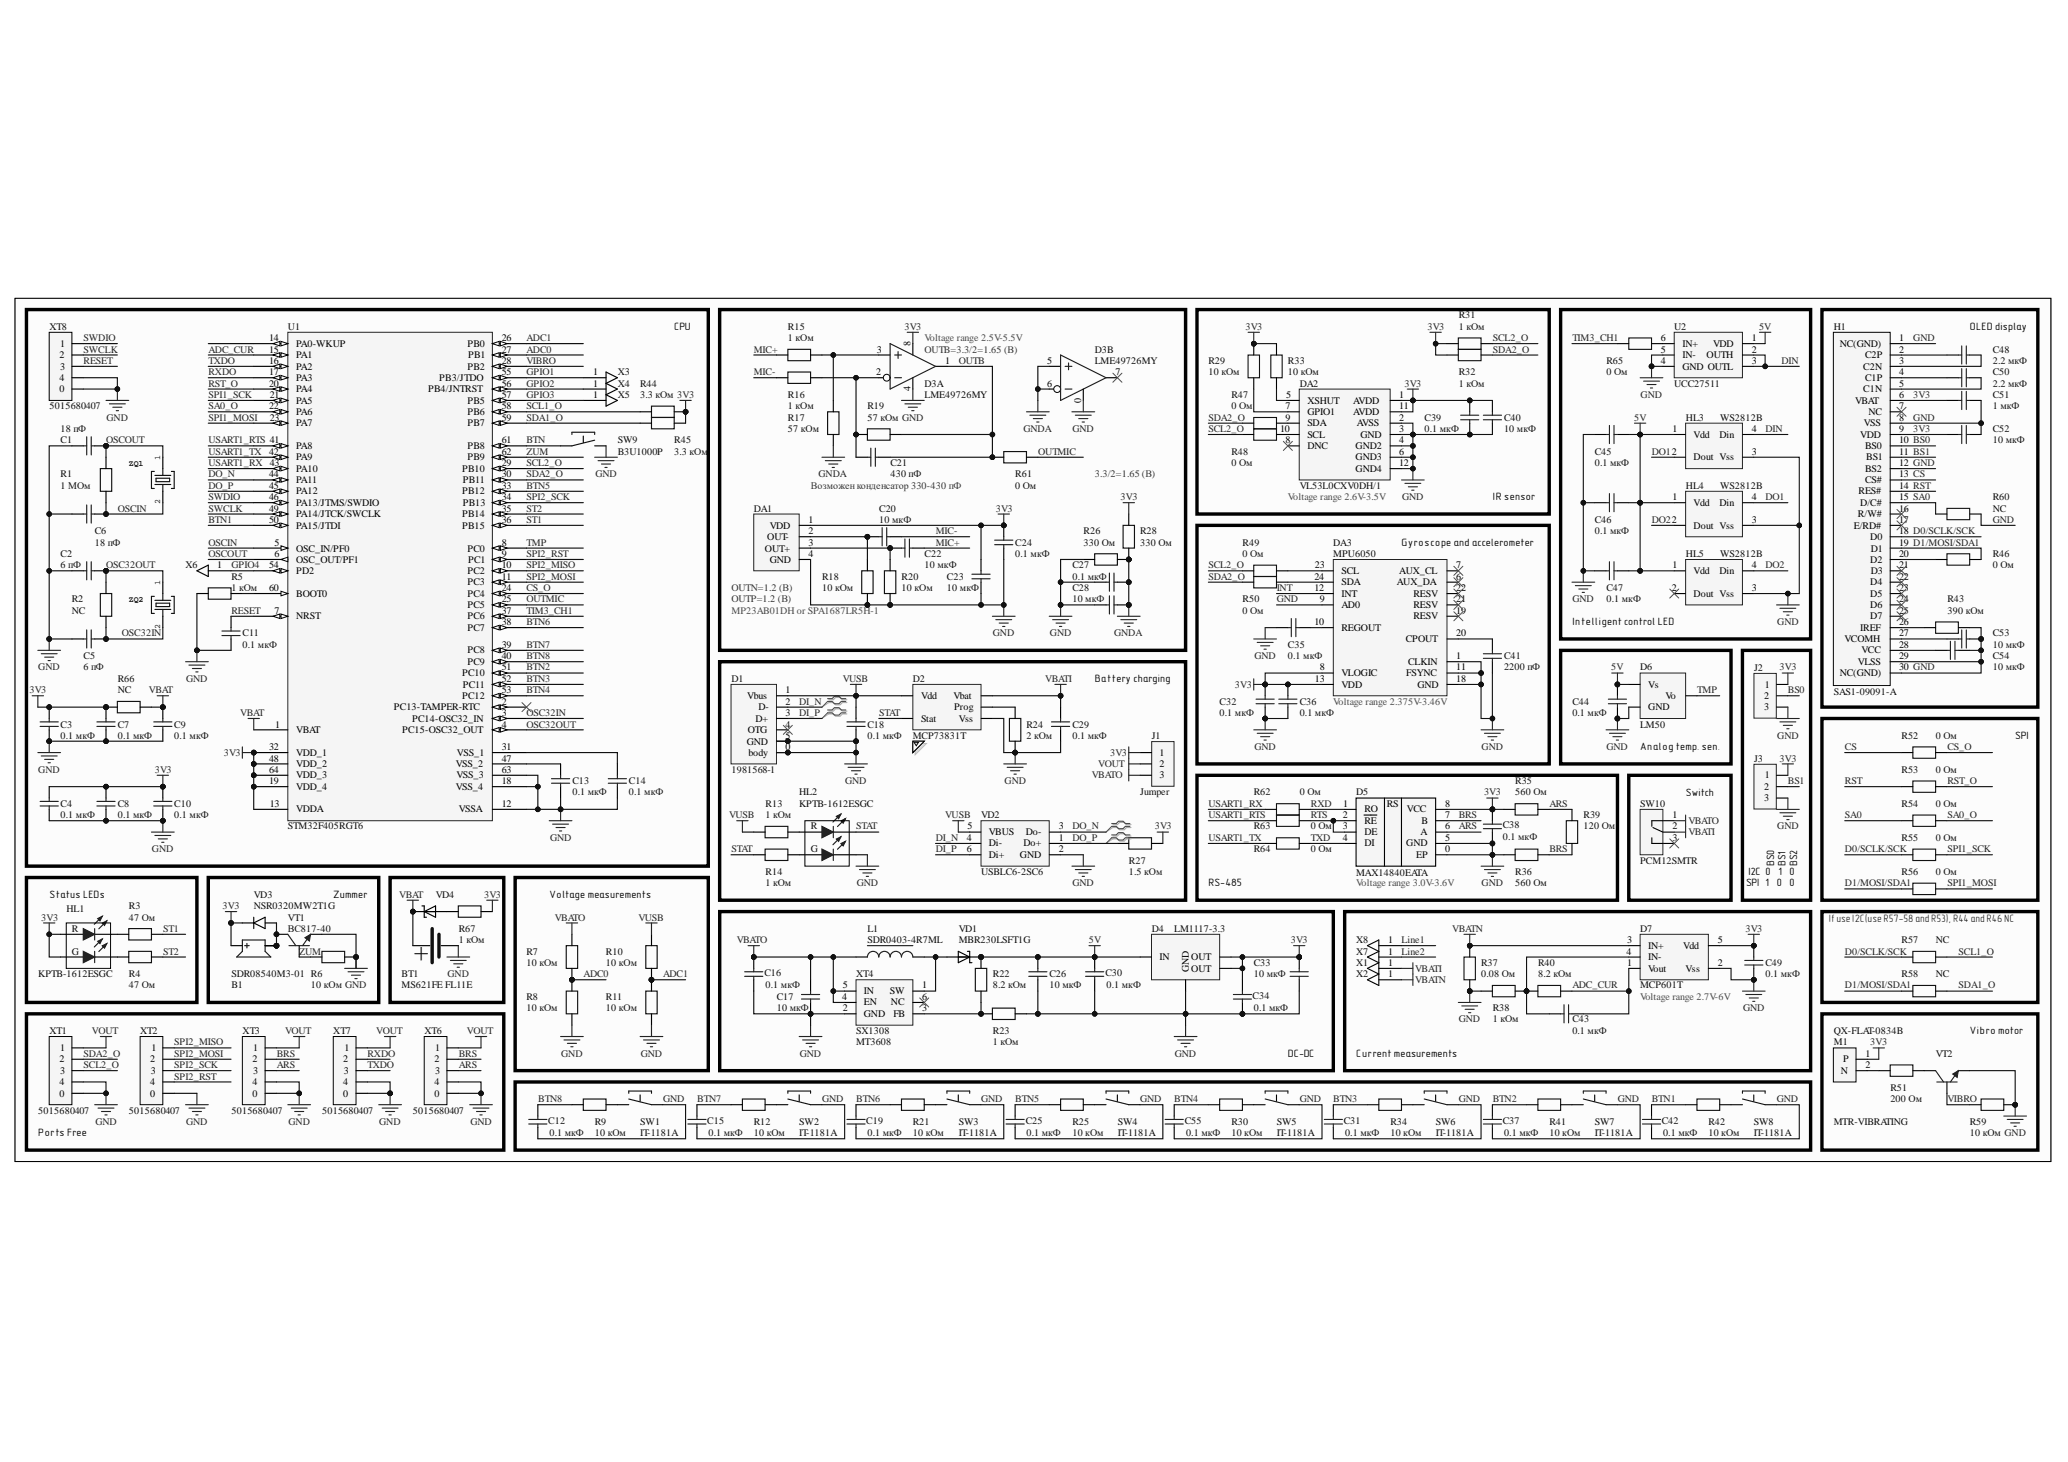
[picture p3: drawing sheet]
<svg xmlns="http://www.w3.org/2000/svg" width="297mm" height="210mm" viewBox="0 0 297 210" stroke-linecap="round" stroke-linejoin="round" font-family="sans-serif">
<defs><g id="words">
<text font-size="3.8" fill="#0e0e0e" x="61.6" y="135.9" transform="rotate(-180 61.6 135.9)">+</text>
<g font-size="1.5">
<text x="96.9" y="47.3">CPU</text>
<text x="282.9" y="47.3">OLED display</text>
<text x="214.4" y="71.8">IR sensor</text>
<text x="201.3" y="78.3">Gyroscope and accelerometer</text>
<text x="225.8" y="89.8">Intelligent control LED</text>
<text x="157.2" y="98">Battery charging</text>
<text x="235.6" y="107.7">Analog temp. sen.</text>
<text x="289.5" y="106.1">SPI</text>
<text x="242.2" y="114.3">Switch</text>
<text x="251.1" y="125.7">I2C 0</text>
<text x="254.9" y="124.3" transform="rotate(-90 254.9 124.3)">BS0</text>
<text x="255.4" y="125.7">1</text>
<text x="256.5" y="124.3" transform="rotate(-90 256.5 124.3)">BS1</text>
<text x="257.1" y="125.7">0</text>
<text x="258.2" y="124.3" transform="rotate(-90 258.2 124.3)">BS2</text>
<text x="7.1" y="128.9">Status LEDs</text>
<text x="47.9" y="128.9">Zummer</text>
<text x="78.9" y="128.9">Voltage measurements</text>
<text x="173.6" y="127.3">RS-485</text>
<text x="250.8" y="127.3">SPI 1</text>
<text x="255.2" y="127.3">0</text>
<text x="257.1" y="127.3">0</text>
<text x="262.7" y="132.4">If use I2C(use R57-58 and R53), R44 and R46 NC</text>
<text x="282.9" y="148.5">Vibro motor</text>
<text x="185" y="151.7">DC-DC</text>
<text x="194.8" y="151.7">Current measurements</text>
<text x="5.5" y="163.1">Ports Free</text>
</g>
<g font-size="1.4" fill="#0e0e0e">
<text x="7.1" y="47.3">XT8</text>
<text x="41.4" y="47.3">U1</text>
<text x="113.2" y="47.3">R15</text>
<text x="209.5" y="47.3">1 кОм</text>
<text x="209.5" y="45.7">R31</text>
<text x="240.5" y="47.3">U2</text>
<text x="263.4" y="47.3">H1</text>
<text x="88.7" y="53.8">X3</text>
<text x="113.2" y="49">1 кОм</text>
<text x="157.2" y="52.2">LME49726MY</text>
<text x="157.2" y="50.6">D3B</text>
<text x="173.6" y="53.8">10 кОм</text>
<text x="173.6" y="52.2">R29</text>
<text x="185" y="53.8">10 кОм</text>
<text x="185" y="52.2">R33</text>
<text x="209.5" y="53.8">R32</text>
<text x="230.7" y="53.8">0 Ом</text>
<text x="230.7" y="52.2">R65</text>
<text x="286.2" y="52.2">2.2 мкФ</text>
<text x="286.2" y="50.6">C48</text>
<text x="286.2" y="53.8">C50</text>
<text x="7.1" y="58.7">5015680407</text>
<text x="88.7" y="55.5">X4</text>
<text x="88.7" y="57.1">X5</text>
<text x="91.9" y="57.1">3.3 кОм 3V3</text>
<text x="91.9" y="55.5">R44</text>
<text x="113.2" y="58.7">1 кОм</text>
<text x="113.2" y="57.1">R16</text>
<text x="124.6" y="58.7">R19</text>
<text x="132.8" y="57.1">LME49726MY</text>
<text x="132.8" y="55.5">D3A</text>
<text x="176.9" y="58.7">0 Ом</text>
<text x="176.9" y="57.1">R47</text>
<text x="186.7" y="55.5">DA2</text>
<text x="209.5" y="55.5">1 кОм</text>
<text x="240.5" y="55.5">UCC27511</text>
<text x="286.2" y="55.5">2.2 мкФ</text>
<text x="286.2" y="58.7">1 мкФ</text>
<text x="286.2" y="57.1">C51</text>
<text x="8.7" y="62">18 пФ</text>
<text x="8.7" y="63.6">C1</text>
<text x="88.7" y="65.3">B3U1000P</text>
<text x="88.7" y="63.6">SW9</text>
<text x="96.9" y="65.3">3.3 кОм</text>
<text x="96.9" y="63.6">R45</text>
<text x="113.2" y="62">57 кОм</text>
<text x="113.2" y="60.4">R17</text>
<text x="124.6" y="60.4">57 кОм GND</text>
<text x="176.9" y="65.3">R48</text>
<text x="204.6" y="62">0.1 мкФ</text>
<text x="204.6" y="60.4">C39</text>
<text x="216" y="62">10 мкФ</text>
<text x="216" y="60.4">C40</text>
<text x="229.1" y="65.3">C45</text>
<text x="242.2" y="60.4">HL3</text>
<text x="247.1" y="60.4">WS2812B</text>
<text x="286.2" y="63.6">10 мкФ</text>
<text x="286.2" y="62">C52</text>
<text x="8.7" y="70.1">1 МОм</text>
<text x="8.7" y="68.5">R1</text>
<text x="127.9" y="68.5">430 пФ</text>
<text x="127.9" y="66.9">C21</text>
<text x="145.8" y="70.1">0 Ом</text>
<text x="145.8" y="68.5">R61</text>
<text x="176.9" y="66.9">0 Ом</text>
<text x="186.7" y="70.1">VL53L0CXV0DH/1</text>
<text x="229.1" y="66.9">0.1 мкФ</text>
<text x="242.2" y="70.1">HL4</text>
<text x="247.1" y="70.1">WS2812B</text>
<text x="286.2" y="71.8">R60</text>
<text x="13.6" y="76.7">C6</text>
<text x="108.3" y="73.4">DA1</text>
<text x="126.3" y="75">10 мкФ</text>
<text x="126.3" y="73.4">C20</text>
<text x="155.6" y="76.7">R26</text>
<text x="163.8" y="76.7">R28</text>
<text x="229.1" y="76.7">0.1 мкФ</text>
<text x="229.1" y="75">C46</text>
<text x="286.2" y="73.4">NC</text>
<text x="8.7" y="81.6">6 пФ</text>
<text x="8.7" y="79.9">C2</text>
<text x="13.6" y="78.3">18 пФ</text>
<text x="26.6" y="81.6">X6</text>
<text x="33.2" y="83.2">R5</text>
<text x="118.1" y="83.2">R18</text>
<text x="129.5" y="83.2">R20</text>
<text x="132.8" y="81.6">10 мкФ</text>
<text x="132.8" y="79.9">C22</text>
<text x="136" y="83.2">C23</text>
<text x="145.8" y="79.9">0.1 мкФ</text>
<text x="145.8" y="78.3">C24</text>
<text x="154" y="83.2">0.1 мкФ</text>
<text x="154" y="81.6">C27</text>
<text x="155.6" y="78.3">330 Ом</text>
<text x="163.8" y="78.3">330 Ом</text>
<text x="178.5" y="79.9">0 Ом</text>
<text x="178.5" y="78.3">R49</text>
<text x="191.5" y="79.9">MPU6050</text>
<text x="191.5" y="78.3">DA3</text>
<text x="242.2" y="79.9">HL5</text>
<text x="247.1" y="79.9">WS2812B</text>
<text x="286.2" y="81.6">0 Ом</text>
<text x="286.2" y="79.9">R46</text>
<text x="10.3" y="88.1">NC</text>
<text x="10.3" y="86.5">R2</text>
<text x="33.2" y="84.9">1 кОм</text>
<text x="118.1" y="84.9">10 кОм</text>
<text x="129.5" y="84.9">10 кОм</text>
<text x="136" y="84.9">10 мкФ</text>
<text x="154" y="86.5">10 мкФ</text>
<text x="154" y="84.9">C28</text>
<text x="178.5" y="88.1">0 Ом</text>
<text x="178.5" y="86.5">R50</text>
<text x="230.7" y="86.5">0.1 мкФ</text>
<text x="230.7" y="84.9">C47</text>
<text x="279.7" y="88.1">390 кОм</text>
<text x="279.7" y="86.5">R43</text>
<text x="12" y="94.7">C5</text>
<text x="34.8" y="93">0.1 мкФ</text>
<text x="34.8" y="91.4">C11</text>
<text x="185" y="94.7">0.1 мкФ</text>
<text x="185" y="93">C35</text>
<text x="216" y="94.7">C41</text>
<text x="286.2" y="93">10 мкФ</text>
<text x="286.2" y="91.4">C53</text>
<text x="286.2" y="94.7">C54</text>
<text x="12" y="96.3">6 пФ</text>
<text x="16.9" y="99.6">NC</text>
<text x="16.9" y="97.9">R66</text>
<text x="105.1" y="97.9">D1</text>
<text x="131.1" y="97.9">D2</text>
<text x="175.2" y="101.2">C32</text>
<text x="186.7" y="101.2">C36</text>
<text x="216" y="96.3">2200 пФ</text>
<text x="225.8" y="101.2">C44</text>
<text x="235.6" y="96.3">D6</text>
<text x="252" y="96.3">J2</text>
<text x="263.4" y="99.7">SAS1-09091-A</text>
<text x="286.2" y="96.3">10 мкФ</text>
<text x="8.7" y="106.1">0.1 мкФ</text>
<text x="8.7" y="104.5">C3</text>
<text x="16.9" y="106.1">0.1 мкФ</text>
<text x="16.9" y="104.5">C7</text>
<text x="25" y="106.1">0.1 мкФ</text>
<text x="25" y="104.5">C9</text>
<text x="124.6" y="106.1">0.1 мкФ</text>
<text x="124.6" y="104.5">C18</text>
<text x="131.1" y="106.1">MCP73831T</text>
<text x="147.4" y="106.1">2 кОм</text>
<text x="147.4" y="104.5">R24</text>
<text x="154" y="106.1">0.1 мкФ</text>
<text x="154" y="104.5">C29</text>
<text x="165.4" y="106.1">J1</text>
<text x="175.2" y="102.8">0.1 мкФ</text>
<text x="186.7" y="102.8">0.1 мкФ</text>
<text x="225.8" y="102.8">0.1 мкФ</text>
<text x="235.6" y="104.5">LM50</text>
<text x="273.1" y="106.1">R52</text>
<text x="278" y="106.1">0 Ом</text>
<text x="82.2" y="112.6">C13</text>
<text x="90.3" y="112.6">C14</text>
<text x="105.1" y="111">1981568-1</text>
<text x="217.6" y="112.6">R35</text>
<text x="252" y="109.4">J3</text>
<text x="273.1" y="111">R53</text>
<text x="278" y="111">0 Ом</text>
<text x="8.7" y="117.5">0.1 мкФ</text>
<text x="8.7" y="115.9">C4</text>
<text x="16.9" y="117.5">0.1 мкФ</text>
<text x="16.9" y="115.9">C8</text>
<text x="25" y="117.5">0.1 мкФ</text>
<text x="25" y="115.9">C10</text>
<text x="41.4" y="119.1">STM32F405RGT6</text>
<text x="82.2" y="114.2">0.1 мкФ</text>
<text x="90.3" y="114.2">0.1 мкФ</text>
<text x="110" y="117.5">1 кОм</text>
<text x="110" y="115.9">R13</text>
<text x="114.8" y="115.9">KPTB-1612ESGC</text>
<text x="114.8" y="114.2">HL2</text>
<text x="116.5" y="119.1">R</text>
<text x="140.9" y="117.5">VD2</text>
<text x="163.8" y="114.2">Jumper</text>
<text x="180.1" y="114.2">R62</text>
<text x="180.1" y="119.1">R63</text>
<text x="186.7" y="114.2">0 Ом</text>
<text x="188.3" y="119.1">0 Ом</text>
<text x="194.8" y="114.1">D5</text>
<text x="215.9" y="118.9">C38</text>
<text x="217.6" y="114.2">560 Ом</text>
<text x="227.5" y="119.1">120 Ом</text>
<text x="227.5" y="117.5">R39</text>
<text x="235.6" y="115.9">SW10</text>
<text x="273.1" y="115.9">R54</text>
<text x="278" y="115.9">0 Ом</text>
<text x="110" y="125.7">R14</text>
<text x="116.5" y="122.4">G</text>
<text x="140.9" y="125.7">USBLC6-2SC6</text>
<text x="162.2" y="125.7">1.5 кОм</text>
<text x="162.2" y="124">R27</text>
<text x="180.1" y="122.4">R64</text>
<text x="188.3" y="122.4">0 Ом</text>
<text x="194.8" y="125.8">MAX14840EATA</text>
<text x="215.9" y="120.6">0.1 мкФ</text>
<text x="217.6" y="125.7">R36</text>
<text x="235.6" y="124">PCM12SMTR</text>
<text x="273.1" y="120.8">R55</text>
<text x="273.1" y="125.7">R56</text>
<text x="278" y="120.8">0 Ом</text>
<text x="278" y="125.7">0 Ом</text>
<text x="9.6" y="131">HL1</text>
<text x="18.5" y="130.5">R3</text>
<text x="36.5" y="130.5">NSR0320MW2T1G</text>
<text x="36.5" y="128.9">VD3</text>
<text x="62.6" y="128.9">VD4</text>
<text x="110" y="127.3">1 кОм</text>
<text x="217.6" y="127.3">560 Ом</text>
<text x="10.3" y="133.8">R</text>
<text x="10.3" y="137.1">G</text>
<text x="18.5" y="132.2">47 Ом</text>
<text x="41.4" y="132.2">VT1</text>
<text x="41.4" y="133.8">ВС817-40</text>
<text x="65.9" y="135.4">1 кОм</text>
<text x="65.9" y="133.8">R67</text>
<text x="75.6" y="137.1">R7</text>
<text x="87" y="137.1">R10</text>
<text x="124.6" y="135.4">SDR0403-4R7ML</text>
<text x="124.6" y="133.8">L1</text>
<text x="137.7" y="133.8">VD1</text>
<text x="137.7" y="135.4">MBR230LSFT1G</text>
<text x="165.4" y="133.8">D4</text>
<text x="168.7" y="133.8">LM1117-3.3</text>
<text x="194.8" y="135.4">X8</text>
<text x="194.8" y="137.1">X7</text>
<text x="235.6" y="133.8">D7</text>
<text x="273.1" y="135.4">R57</text>
<text x="278" y="135.4">NC</text>
<text x="5.5" y="140.3">KPTB-1612ESGC</text>
<text x="18.5" y="141.9">47 Ом</text>
<text x="18.5" y="140.3">R4</text>
<text x="33.2" y="141.9">B1</text>
<text x="33.2" y="140.3">SDR08540M3-01 R6</text>
<text x="44.7" y="141.9">10 кОм GND</text>
<text x="57.7" y="140.3">BT1</text>
<text x="57.7" y="141.9">MS621FE FL11E</text>
<text x="75.6" y="138.7">10 кОм</text>
<text x="75.6" y="143.6">R8</text>
<text x="87" y="138.7">10 кОм</text>
<text x="87" y="143.6">R11</text>
<text x="109.8" y="140.1">C16</text>
<text x="110" y="141.9">0.1 мкФ</text>
<text x="111.6" y="143.6">C17</text>
<text x="123" y="140.3">XT4</text>
<text x="142.6" y="141.9">8.2 кОм</text>
<text x="142.6" y="140.3">R22</text>
<text x="150.7" y="141.9">10 мкФ</text>
<text x="150.7" y="140.3">C26</text>
<text x="158.8" y="140.1">C30</text>
<text x="158.9" y="141.9">0.1 мкФ</text>
<text x="179.9" y="143.4">C34</text>
<text x="180.1" y="140.3">10 мкФ</text>
<text x="180.1" y="138.7">C33</text>
<text x="194.8" y="138.7">X1</text>
<text x="194.8" y="140.3">X2</text>
<text x="212.7" y="140.3">0.08 Ом</text>
<text x="212.7" y="138.7">R37</text>
<text x="220.9" y="140.3">8.2 кОм</text>
<text x="220.9" y="138.7">R40</text>
<text x="235.6" y="141.9">MCP601T</text>
<text x="253.6" y="140.3">0.1 мкФ</text>
<text x="253.6" y="138.7">C49</text>
<text x="273.1" y="140.3">R58</text>
<text x="278" y="140.3">NC</text>
<text x="7.1" y="148.5">XT1</text>
<text x="20.1" y="148.5">XT2</text>
<text x="34.8" y="148.5">XT3</text>
<text x="47.9" y="148.5">XT7</text>
<text x="61" y="148.5">XT6</text>
<text x="75.6" y="145.2">10 кОм</text>
<text x="87" y="145.2">10 кОм</text>
<text x="111.6" y="145.2">10 мкФ</text>
<text x="123" y="148.5">SX1308</text>
<text x="142.6" y="148.5">R23</text>
<text x="180.1" y="145.2">0.1 мкФ</text>
<text x="214.4" y="146.8">1 кОм</text>
<text x="214.4" y="145.2">R38</text>
<text x="225.8" y="148.5">0.1 мкФ</text>
<text x="225.8" y="146.8">C43</text>
<text x="263.4" y="148.5">QX-FLAT-0834B</text>
<text x="123" y="150.1">MT3608</text>
<text x="142.6" y="150.1">1 кОм</text>
<text x="263.4" y="150.1">M1</text>
<text x="278" y="151.7">VT2</text>
<text x="5.5" y="159.9">5015680407</text>
<text x="18.5" y="159.9">5015680407</text>
<text x="33.2" y="159.9">5015680407</text>
<text x="46.3" y="159.9">5015680407</text>
<text x="59.3" y="159.9">5015680407</text>
<text x="78.7" y="161.3">C12</text>
<text x="85.4" y="161.5">R9</text>
<text x="91.9" y="161.5">SW1</text>
<text x="101.6" y="161.3">C15</text>
<text x="108.3" y="161.5">R12</text>
<text x="114.8" y="161.5">SW2</text>
<text x="124.4" y="161.3">C19</text>
<text x="131.1" y="161.5">R21</text>
<text x="137.7" y="161.5">SW3</text>
<text x="147.3" y="161.3">C25</text>
<text x="154" y="161.5">R25</text>
<text x="160.5" y="161.5">SW4</text>
<text x="170.2" y="161.3">C55</text>
<text x="176.9" y="161.5">R30</text>
<text x="183.4" y="161.5">SW5</text>
<text x="193" y="161.3">C31</text>
<text x="199.7" y="161.5">R34</text>
<text x="206.2" y="161.5">SW6</text>
<text x="215.9" y="161.3">C37</text>
<text x="222.5" y="161.5">R41</text>
<text x="229.1" y="161.5">SW7</text>
<text x="238.7" y="161.3">C42</text>
<text x="245.4" y="161.5">R42</text>
<text x="251.9" y="161.5">SW8</text>
<text x="263.4" y="161.5">MTR-VIBRATING</text>
<text x="271.5" y="158.2">200 Ом</text>
<text x="271.5" y="156.6">R51</text>
<text x="282.9" y="161.5">R59</text>
<text x="78.9" y="163.1">0.1 мкФ</text>
<text x="85.4" y="163.1">10 кОм</text>
<text x="91.9" y="163.1">IT-1181A</text>
<text x="101.8" y="163.1">0.1 мкФ</text>
<text x="108.3" y="163.1">10 кОм</text>
<text x="114.8" y="163.1">IT-1181A</text>
<text x="124.6" y="163.1">0.1 мкФ</text>
<text x="131.1" y="163.1">10 кОм</text>
<text x="137.7" y="163.1">IT-1181A</text>
<text x="147.4" y="163.1">0.1 мкФ</text>
<text x="154" y="163.1">10 кОм</text>
<text x="160.5" y="163.1">IT-1181A</text>
<text x="170.4" y="163.1">0.1 мкФ</text>
<text x="176.9" y="163.1">10 кОм</text>
<text x="183.4" y="163.1">IT-1181A</text>
<text x="193.2" y="163.1">0.1 мкФ</text>
<text x="199.7" y="163.1">10 кОм</text>
<text x="206.2" y="163.1">IT-1181A</text>
<text x="216" y="163.1">0.1 мкФ</text>
<text x="222.5" y="163.1">10 кОм</text>
<text x="229.1" y="163.1">IT-1181A</text>
<text x="238.9" y="163.1">0.1 мкФ</text>
<text x="245.4" y="163.1">10 кОм</text>
<text x="251.9" y="163.1">IT-1181A</text>
<text x="282.9" y="163.1">10 кОм GND</text>
</g>
<g font-size="1.4" fill="#262626">
<text x="129.9" y="47.3">3V3</text>
<text x="178.9" y="47.3">3V3</text>
<text x="205" y="47.3">3V3</text>
<text x="252.7" y="47.3">5V</text>
<text x="12" y="49">SWDIO</text>
<text x="12" y="50.6">SWCLK</text>
<text x="12" y="52.2">RESET</text>
<text x="29.9" y="50.6">ADC_CUR</text>
<text x="29.9" y="53.8">RXDO</text>
<text x="29.9" y="52.2">TXDO</text>
<text x="75.6" y="52.2">VIBRO</text>
<text x="75.6" y="49">ADC1</text>
<text x="75.6" y="50.6">ADC0</text>
<text x="75.6" y="53.8">GPIO1</text>
<text x="108.3" y="53.8">MIC-</text>
<text x="108.3" y="50.6">MIC+</text>
<text x="137.7" y="52.2">OUTB</text>
<text x="214.4" y="50.6">SDA2_O</text>
<text x="214.4" y="49">SCL2_O</text>
<text x="225.8" y="49">TIM3_CH1</text>
<text x="255.9" y="52.2">DIN</text>
<text x="274.8" y="49">GND</text>
<text x="29.9" y="57.1">SPI1_SCK</text>
<text x="29.9" y="58.7">SA0_O</text>
<text x="29.9" y="55.5">RST_O</text>
<text x="75.6" y="58.7">SCL1_O</text>
<text x="75.6" y="55.5">GPIO2</text>
<text x="75.6" y="57.1">GPIO3</text>
<text x="201.7" y="55.5">3V3</text>
<text x="235.7" y="57.1">GND</text>
<text x="274.8" y="57.1">3V3</text>
<text x="15.2" y="63.6">OSCOUT</text>
<text x="15.3" y="60.4">GND</text>
<text x="29.9" y="63.6">USART1_RTS 41</text>
<text x="29.9" y="60.4">SPI1_MOSI</text>
<text x="29.9" y="65.3">USART1_TX</text>
<text x="75.6" y="63.6">BTN</text>
<text x="75.6" y="65.3">ZUM</text>
<text x="75.6" y="60.4">SDA1_O</text>
<text x="147" y="62">GNDA</text>
<text x="149.1" y="65.3">OUTMIC</text>
<text x="154" y="62">GND</text>
<text x="173.6" y="60.4">SDA2_O</text>
<text x="173.6" y="62">SCL2_O</text>
<text x="234.7" y="60.4">5V</text>
<text x="237.3" y="65.3">DO12</text>
<text x="253.6" y="62">DIN</text>
<text x="274.8" y="60.4">GND</text>
<text x="274.8" y="62">3V3</text>
<text x="29.9" y="71.8">SWDIO</text>
<text x="29.9" y="68.5">DO_N</text>
<text x="29.9" y="70.1">DO_P</text>
<text x="29.9" y="66.9">USART1_RX 43</text>
<text x="75.6" y="70.1">BTN5</text>
<text x="75.6" y="68.5">SDA2_O</text>
<text x="75.6" y="66.9">SCL2_O</text>
<text x="75.6" y="71.8">SPI2_SCK</text>
<text x="85.5" y="68.5">GND</text>
<text x="117.6" y="68.5">GNDA</text>
<text x="161" y="71.8">3V3</text>
<text x="201.4" y="71.8">GND</text>
<text x="253.6" y="71.8">DO1</text>
<text x="16.9" y="73.4">OSCIN</text>
<text x="29.9" y="73.4">SWCLK</text>
<text x="29.9" y="75">BTN1</text>
<text x="75.6" y="75">ST1</text>
<text x="75.6" y="73.4">ST2</text>
<text x="134.4" y="76.7">MIC-</text>
<text x="143" y="73.4">3V3</text>
<text x="237.3" y="75">DO22</text>
<text x="286.2" y="75">GND</text>
<text x="15.2" y="81.6">OSC32OUT</text>
<text x="29.9" y="78.3">OSCIN</text>
<text x="29.9" y="79.9">OSCOUT</text>
<text x="33.2" y="81.6">GPIO4</text>
<text x="75.6" y="78.3">TMP</text>
<text x="75.6" y="81.6">SPI2_MISO</text>
<text x="75.6" y="83.2">SPI2_MOSI</text>
<text x="75.6" y="79.9">SPI2_RST</text>
<text x="134.4" y="78.3">MIC+</text>
<text x="173.6" y="83.2">SDA2_O</text>
<text x="173.6" y="81.6">SCL2_O</text>
<text x="253.6" y="81.6">DO2</text>
<text x="33.2" y="88.1">RESET</text>
<text x="75.6" y="89.8">BTN6</text>
<text x="75.6" y="86.5">OUTMIC</text>
<text x="75.6" y="84.9">CS_O</text>
<text x="75.6" y="88.1">TIM3_CH1</text>
<text x="183.4" y="84.9">INT</text>
<text x="183.4" y="86.5">GND</text>
<text x="225.8" y="86.5">GND</text>
<text x="255.3" y="89.8">GND</text>
<text x="17.5" y="91.4">OSC32IN</text>
<text x="75.6" y="94.7">BTN8</text>
<text x="75.6" y="93">BTN7</text>
<text x="142.6" y="91.4">GND</text>
<text x="150.8" y="91.4">GND</text>
<text x="160" y="91.4">GNDA</text>
<text x="180.2" y="94.7">GND</text>
<text x="4.2" y="99.6">3V3</text>
<text x="5.5" y="96.3">GND</text>
<text x="21.4" y="99.6">VBAT</text>
<text x="26.7" y="97.9">GND</text>
<text x="75.6" y="96.3">BTN2</text>
<text x="75.6" y="97.9">BTN3</text>
<text x="75.6" y="99.6">BTN4</text>
<text x="114.8" y="101.2">DI_N</text>
<text x="121" y="97.9">VUSB</text>
<text x="150.1" y="97.9">VBATI</text>
<text x="177.4" y="98.7">3V3</text>
<text x="231.4" y="96.3">5V</text>
<text x="243.8" y="99.6">TMP</text>
<text x="255.6" y="96.3">3V3</text>
<text x="256.8" y="99.6">BS0</text>
<text x="34.5" y="102.8">VBAT</text>
<text x="75.6" y="102.8">OSC32IN</text>
<text x="75.6" y="104.5">OSC32OUT</text>
<text x="114.8" y="102.8">DI_P</text>
<text x="126.3" y="102.8">STAT</text>
<text x="180.2" y="107.7">GND</text>
<text x="212.8" y="107.7">GND</text>
<text x="230.7" y="107.7">GND</text>
<text x="255.3" y="106.1">GND</text>
<text x="265" y="107.7">CS</text>
<text x="279.7" y="107.7">CS_O</text>
<text x="5.5" y="111">GND</text>
<text x="22.2" y="111">3V3</text>
<text x="32.1" y="108.5">3V3</text>
<text x="121.4" y="112.6">GND</text>
<text x="144.3" y="112.6">GND</text>
<text x="156.8" y="111.7">VBATO</text>
<text x="157.8" y="110.1">VOUT</text>
<text x="159.4" y="108.5">3V3</text>
<text x="255.6" y="109.4">3V3</text>
<text x="256.8" y="112.6">BS1</text>
<text x="265" y="112.6">RST</text>
<text x="279.7" y="112.6">RST_O</text>
<text x="104.7" y="117.5">VUSB</text>
<text x="123" y="119.1">STAT</text>
<text x="135.8" y="117.5">VUSB</text>
<text x="154" y="119.1">DO_N</text>
<text x="165.9" y="119.1">3V3</text>
<text x="173.6" y="117.5">USART1_RTS</text>
<text x="173.6" y="115.9">USART1_RX</text>
<text x="188.3" y="115.9">RXD</text>
<text x="188.3" y="117.5">RTS</text>
<text x="209.5" y="119.1">ARS</text>
<text x="209.5" y="117.5">BRS</text>
<text x="213.2" y="114.2">3V3</text>
<text x="222.5" y="115.9">ARS</text>
<text x="242.5" y="119.9">VBATI</text>
<text x="242.5" y="118.3">VBATO</text>
<text x="255.3" y="119.1">GND</text>
<text x="265" y="117.5">SA0</text>
<text x="279.7" y="117.5">SA0_O</text>
<text x="21.8" y="122.4">GND</text>
<text x="79" y="120.8">GND</text>
<text x="105.1" y="122.4">STAT</text>
<text x="134.4" y="120.8">DI_N</text>
<text x="134.4" y="122.4">DI_P</text>
<text x="154" y="120.8">DO_P</text>
<text x="173.6" y="120.8">USART1_TX</text>
<text x="188.3" y="120.8">TXD</text>
<text x="222.5" y="122.4">BRS</text>
<text x="265" y="122.4">D0/SCLK/SCK</text>
<text x="279.7" y="122.4">SPI1_SCK</text>
<text x="32" y="130.5">3V3</text>
<text x="57.3" y="128.9">VBAT</text>
<text x="69.5" y="128.9">3V3</text>
<text x="123.1" y="127.3">GND</text>
<text x="154" y="127.3">GND</text>
<text x="212.8" y="127.3">GND</text>
<text x="265" y="127.3">D1/MOSI/SDA1</text>
<text x="279.7" y="127.3">SPI1_MOSI</text>
<text x="5.9" y="132.2">3V3</text>
<text x="23.4" y="133.8">ST1</text>
<text x="23.4" y="137.1">ST2</text>
<text x="43" y="137.1">ZUM</text>
<text x="79.7" y="132.2">VBATO</text>
<text x="91.7" y="132.2">VUSB</text>
<text x="105.8" y="135.4">VBATO</text>
<text x="156.4" y="135.4">5V</text>
<text x="185.4" y="135.4">3V3</text>
<text x="201.3" y="135.4">Line1</text>
<text x="201.3" y="137.1">Line2</text>
<text x="208.6" y="133.8">VBATN</text>
<text x="250.7" y="133.8">3V3</text>
<text x="265" y="137.1">D0/SCLK/SCK</text>
<text x="281.3" y="137.1">SCL1_O</text>
<text x="64.3" y="140.3">GND</text>
<text x="83.8" y="140.3">ADC0</text>
<text x="95.2" y="140.3">ADC1</text>
<text x="203.3" y="141.1">VBATN</text>
<text x="203.3" y="139.5">VBATI</text>
<text x="225.8" y="141.9">ADC_CUR</text>
<text x="265" y="141.9">D1/MOSI/SDA1</text>
<text x="281.3" y="141.9">SDA1_O</text>
<text x="13.2" y="148.5">VOUT</text>
<text x="40.9" y="148.5">VOUT</text>
<text x="54.1" y="148.5">VOUT</text>
<text x="67.1" y="148.5">VOUT</text>
<text x="209.5" y="146.8">GND</text>
<text x="250.4" y="145.2">GND</text>
<text x="12" y="151.7">SDA2_O</text>
<text x="12" y="153.4">SCL2_O</text>
<text x="25" y="150.1">SPI2_MISO</text>
<text x="25" y="151.7">SPI2_MOSI</text>
<text x="25" y="153.4">SPI2_SCK</text>
<text x="25" y="155">SPI2_RST</text>
<text x="39.8" y="153.4">ARS</text>
<text x="39.8" y="151.7">BRS</text>
<text x="52.8" y="151.7">RXDO</text>
<text x="52.8" y="153.4">TXDO</text>
<text x="65.9" y="153.4">ARS</text>
<text x="65.9" y="151.7">BRS</text>
<text x="80.6" y="151.7">GND</text>
<text x="92" y="151.7">GND</text>
<text x="114.9" y="151.7">GND</text>
<text x="168.7" y="151.7">GND</text>
<text x="268.6" y="150.1">3V3</text>
<text x="13.7" y="161.5">GND</text>
<text x="26.7" y="161.5">GND</text>
<text x="41.4" y="161.5">GND</text>
<text x="54.5" y="161.5">GND</text>
<text x="67.6" y="161.5">GND</text>
<text x="77.3" y="158.2">BTN8</text>
<text x="95.2" y="158.2">GND</text>
<text x="100.1" y="158.2">BTN7</text>
<text x="118.1" y="158.2">GND</text>
<text x="123" y="158.2">BTN6</text>
<text x="140.9" y="158.2">GND</text>
<text x="145.8" y="158.2">BTN5</text>
<text x="163.8" y="158.2">GND</text>
<text x="168.7" y="158.2">BTN4</text>
<text x="186.7" y="158.2">GND</text>
<text x="191.5" y="158.2">BTN3</text>
<text x="209.5" y="158.2">GND</text>
<text x="214.4" y="158.2">BTN2</text>
<text x="232.4" y="158.2">GND</text>
<text x="237.3" y="158.2">BTN1</text>
<text x="255.2" y="158.2">GND</text>
<text x="279.7" y="158.2">VIBRO</text>
</g>
<g font-size="1.4">
<text x="8.5" y="51.4">2</text>
<text x="8.6" y="49.8">1</text>
<text x="8.6" y="53.1">3</text>
<text x="38.7" y="49">14</text>
<text x="38.7" y="50.6">15</text>
<text x="38.7" y="52.2">16</text>
<text x="38.7" y="53.8">17</text>
<text x="42.5" y="49.8">PA0-WKUP</text>
<text x="42.5" y="51.4">PA1</text>
<text x="42.5" y="53.1">PA2</text>
<text x="67.2" y="49.8">PB0</text>
<text x="67.2" y="53.1">PB2</text>
<text x="67.2" y="51.4">PB1</text>
<text x="72.1" y="49">26</text>
<text x="72.1" y="50.6">27</text>
<text x="72.1" y="52.2">28</text>
<text x="72.1" y="53.8">55</text>
<text x="85.2" y="53.8">1</text>
<text x="125.9" y="53.8">2</text>
<text x="125.9" y="50.6">3</text>
<text x="130.8" y="49.7" transform="rotate(-90 130.8 49.7)">8</text>
<text x="135.8" y="52.2">1</text>
<text x="150.4" y="52.2">5</text>
<text x="160.2" y="53.8">7</text>
<text x="238.5" y="49">6</text>
<text x="238.5" y="50.6">5</text>
<text x="238.5" y="52.2">4</text>
<text x="241.7" y="49.8">IN+</text>
<text x="241.7" y="51.4">IN-</text>
<text x="241.7" y="53.1">GND OUTL</text>
<text x="245.1" y="51.4">OUTH</text>
<text x="246.1" y="49.8">VDD</text>
<text x="251.6" y="52.2">3</text>
<text x="251.6" y="49">1</text>
<text x="251.6" y="50.6">2</text>
<text x="264.2" y="49.8">NC(GND)</text>
<text x="267.6" y="53.1">C2N</text>
<text x="267.9" y="51.4">C2P</text>
<text x="272.8" y="49">1</text>
<text x="272.8" y="50.6">2</text>
<text x="272.8" y="52.2">3</text>
<text x="272.8" y="53.8">4</text>
<text x="8.5" y="54.7">4</text>
<text x="8.5" y="56.3">0</text>
<text x="38.7" y="55.5">20</text>
<text x="38.7" y="58.7">22</text>
<text x="38.7" y="57.1">21</text>
<text x="42.5" y="54.7">PA3</text>
<text x="42.5" y="56.3">PA4</text>
<text x="42.5" y="58">PA5</text>
<text x="42.5" y="59.6">PA6</text>
<text x="61.5" y="56.3">PB4/JNTRST</text>
<text x="63.1" y="54.7">PB3/JTDO</text>
<text x="67.2" y="58">PB5</text>
<text x="67.2" y="59.6">PB6</text>
<text x="72.1" y="55.5">56</text>
<text x="72.1" y="57.1">57</text>
<text x="72.1" y="58.7">58</text>
<text x="85.2" y="55.5">1</text>
<text x="85.2" y="57.1">1</text>
<text x="130.8" y="56.2" transform="rotate(-90 130.8 56.2)">4</text>
<text x="150.4" y="55.5">6</text>
<text x="155.3" y="57.8" transform="rotate(-90 155.3 57.8)">0</text>
<text x="184.7" y="58.7">7</text>
<text x="184.7" y="57.1">5</text>
<text x="187.8" y="58">XSHUT</text>
<text x="187.8" y="59.6">GPIO1</text>
<text x="194.4" y="58">AVDD</text>
<text x="194.4" y="59.6">AVDD</text>
<text x="201" y="57.1">1</text>
<text x="201" y="58.7">11</text>
<text x="266.4" y="58">VBAT</text>
<text x="267.6" y="56.3">C1N</text>
<text x="267.9" y="54.7">C1P</text>
<text x="268.4" y="59.6">NC</text>
<text x="272.8" y="55.5">5</text>
<text x="272.8" y="57.1">6</text>
<text x="272.8" y="58.7">7</text>
<text x="38.7" y="65.3">42</text>
<text x="38.7" y="60.4">23</text>
<text x="42.5" y="61.2">PA7</text>
<text x="42.5" y="64.5">PA8</text>
<text x="67.2" y="61.2">PB7</text>
<text x="67.2" y="64.5">PB8</text>
<text x="72.1" y="60.4">59</text>
<text x="72.1" y="63.6">61</text>
<text x="72.1" y="65.3">62</text>
<text x="183.9" y="62">10</text>
<text x="184.7" y="60.4">9</text>
<text x="184.7" y="63.6">8</text>
<text x="187.8" y="61.2">SDA</text>
<text x="187.8" y="62.9">SCL</text>
<text x="187.8" y="64.5">DNC</text>
<text x="194.7" y="64.5">GND2</text>
<text x="194.9" y="61.2">AVSS</text>
<text x="195.4" y="62.9">GND</text>
<text x="201" y="60.4">2</text>
<text x="201" y="62">3</text>
<text x="201" y="63.6">4</text>
<text x="201" y="65.3">6</text>
<text x="240.2" y="62">1</text>
<text x="243.3" y="62.9">Vdd</text>
<text x="247" y="62.9">Din</text>
<text x="251.6" y="62">4</text>
<text x="251.6" y="65.3">3</text>
<text x="267.2" y="62.9">VDD</text>
<text x="267.7" y="61.2">VSS</text>
<text x="267.9" y="64.5">BS0</text>
<text x="272.8" y="60.4">8</text>
<text x="272.8" y="62">9</text>
<text x="272.8" y="63.6">10 BS0</text>
<text x="272.8" y="65.3">11 BS1</text>
<text x="38.7" y="68.5">44</text>
<text x="38.7" y="70.1">45</text>
<text x="38.7" y="71.8">46</text>
<text x="42.5" y="66.1">PA9</text>
<text x="42.5" y="67.7">PA10</text>
<text x="42.5" y="69.4">PA11</text>
<text x="42.5" y="71">PA12</text>
<text x="66.4" y="67.7">PB10</text>
<text x="66.4" y="71">PB12</text>
<text x="66.5" y="69.4">PB11</text>
<text x="67.2" y="66.1">PB9</text>
<text x="72.1" y="66.9">29</text>
<text x="72.1" y="68.5">30</text>
<text x="72.1" y="70.1">33</text>
<text x="72.1" y="71.8">34</text>
<text x="194.7" y="66.1">GND3</text>
<text x="194.7" y="67.7">GND4</text>
<text x="201" y="66.9">12</text>
<text x="240.2" y="71.8">1</text>
<text x="243.3" y="66.1">Dout Vss</text>
<text x="251.6" y="71.8">4</text>
<text x="267" y="71">RES#</text>
<text x="267.9" y="67.7">BS2</text>
<text x="267.9" y="69.4">CS#</text>
<text x="268.1" y="66.1">BS1</text>
<text x="272.8" y="66.9">12 GND</text>
<text x="272.8" y="68.5">13 CS</text>
<text x="272.8" y="70.1">14 RST</text>
<text x="272.8" y="71.8">15 SA0</text>
<text x="38.7" y="73.4">49</text>
<text x="38.7" y="75">50</text>
<text x="42.5" y="72.6">PA13/JTMS/SWDIO</text>
<text x="42.5" y="74.3">PA14/JTCK/SWCLK</text>
<text x="42.5" y="75.9">PA15/JTDI</text>
<text x="66.4" y="74.3">PB14</text>
<text x="66.4" y="75.9">PB15</text>
<text x="66.5" y="72.6">PB13</text>
<text x="72.1" y="73.4">35</text>
<text x="72.1" y="75">36</text>
<text x="110.2" y="77.5">OUT-</text>
<text x="110.6" y="75.9">VDD</text>
<text x="116.1" y="76.7">2</text>
<text x="116.1" y="75">1</text>
<text x="243.3" y="72.6">Vdd</text>
<text x="243.3" y="75.9">Dout Vss</text>
<text x="247" y="72.6">Din</text>
<text x="251.6" y="75">3</text>
<text x="266.3" y="75.9">E/RD#</text>
<text x="266.9" y="74.3">R/W#</text>
<text x="267.2" y="72.6">D/C#</text>
<text x="268.6" y="77.5">D0</text>
<text x="272.8" y="73.4">16</text>
<text x="272.8" y="75">17</text>
<text x="272.8" y="76.7">18 D0/SCLK/SCK</text>
<text x="31.2" y="81.6">1</text>
<text x="38.7" y="81.6">54</text>
<text x="39.4" y="78.3">5</text>
<text x="39.4" y="79.9">6</text>
<text x="42.5" y="79.2">OSC_IN/PF0</text>
<text x="42.5" y="80.8">OSC_OUT/PF1</text>
<text x="42.5" y="82.4">PD2</text>
<text x="67.2" y="79.2">PC0</text>
<text x="67.2" y="82.4">PC2</text>
<text x="67.2" y="80.8">PC1</text>
<text x="72.1" y="78.3">8</text>
<text x="72.1" y="79.9">9</text>
<text x="72.1" y="81.6">10</text>
<text x="72.1" y="83.2">11</text>
<text x="109.9" y="79.2">OUT+</text>
<text x="110.6" y="80.8">GND</text>
<text x="116.1" y="78.3">3</text>
<text x="116.1" y="79.9">4</text>
<text x="188.8" y="83.2">24</text>
<text x="188.9" y="81.6">23</text>
<text x="192.7" y="82.4">SCL</text>
<text x="201" y="82.4">AUX_CL</text>
<text x="209.2" y="81.6">7</text>
<text x="209.2" y="83.2">6</text>
<text x="240.2" y="81.6">1</text>
<text x="243.3" y="82.4">Vdd</text>
<text x="247" y="82.4">Din</text>
<text x="251.6" y="81.6">4</text>
<text x="268.6" y="80.8">D2</text>
<text x="268.7" y="79.2">D1</text>
<text x="268.7" y="82.4">D3</text>
<text x="272.8" y="78.3">19 D1/MOSI/SDA1</text>
<text x="272.8" y="79.9">20</text>
<text x="272.8" y="81.6">21</text>
<text x="272.8" y="83.2">22</text>
<text x="38.7" y="84.9">60</text>
<text x="39.4" y="88.1">7</text>
<text x="42.5" y="85.7">BOOT0</text>
<text x="42.5" y="88.9">NRST</text>
<text x="67.2" y="84">PC3</text>
<text x="67.2" y="85.7">PC4</text>
<text x="67.2" y="87.3">PC5</text>
<text x="67.2" y="88.9">PC6</text>
<text x="72.1" y="84.9">24</text>
<text x="72.1" y="86.5">25</text>
<text x="72.1" y="88.1">37</text>
<text x="72.1" y="89.8">38</text>
<text x="188.8" y="89.8">10</text>
<text x="188.8" y="84.9">12</text>
<text x="189.6" y="86.5">9</text>
<text x="192.7" y="87.3">AD0</text>
<text x="192.7" y="85.7">INT</text>
<text x="192.7" y="84">SDA</text>
<text x="200.6" y="84">AUX_DA</text>
<text x="203" y="88.9">RESV</text>
<text x="203" y="87.3">RESV</text>
<text x="203" y="85.7">RESV</text>
<text x="209.2" y="88.1">19</text>
<text x="209.2" y="86.5">21</text>
<text x="209.2" y="84.9">22</text>
<text x="240.1" y="84.9">2</text>
<text x="243.3" y="85.7">Dout Vss</text>
<text x="251.6" y="84.9">3</text>
<text x="268.6" y="84">D4</text>
<text x="268.6" y="85.7">D5</text>
<text x="268.6" y="87.3">D6</text>
<text x="268.6" y="88.9">D7</text>
<text x="272.8" y="84.9">23</text>
<text x="272.8" y="86.5">24</text>
<text x="272.8" y="88.1">25</text>
<text x="272.8" y="89.8">26</text>
<text x="67.2" y="90.6">PC7</text>
<text x="67.2" y="93.8">PC8</text>
<text x="67.2" y="95.5">PC9</text>
<text x="72.1" y="93">39</text>
<text x="72.1" y="94.7">40</text>
<text x="192.7" y="90.6">REGOUT</text>
<text x="201.9" y="92.2">CPOUT</text>
<text x="202.2" y="95.5">CLKIN</text>
<text x="209.2" y="94.7">1</text>
<text x="209.2" y="91.4">20</text>
<text x="264.9" y="92.2">VCOMH</text>
<text x="266.9" y="95.5">VLSS</text>
<text x="267.2" y="90.6">IREF</text>
<text x="267.4" y="93.8">VCC</text>
<text x="272.8" y="91.4">27</text>
<text x="272.8" y="93">28</text>
<text x="272.8" y="94.7">29</text>
<text x="66.4" y="97.1">PC10</text>
<text x="66.4" y="100.3">PC12</text>
<text x="66.5" y="98.7">PC11</text>
<text x="72.1" y="96.3">51</text>
<text x="72.1" y="97.9">52</text>
<text x="72.1" y="99.6">53</text>
<text x="72.1" y="101.2">2</text>
<text x="107.3" y="100.3">Vbus</text>
<text x="112.8" y="99.6">1</text>
<text x="112.8" y="101.2">2</text>
<text x="132.3" y="100.3">Vdd</text>
<text x="136.9" y="100.3">Vbat</text>
<text x="188.9" y="97.9">13</text>
<text x="189.6" y="96.3">8</text>
<text x="192.7" y="97.1">VLOGIC</text>
<text x="192.7" y="98.7">VDD</text>
<text x="202" y="97.1">FSYNC</text>
<text x="203.6" y="98.7">GND</text>
<text x="209.2" y="96.3">11</text>
<text x="209.2" y="97.9">18</text>
<text x="236.8" y="98.7">Vs</text>
<text x="239.2" y="100.3">Vo</text>
<text x="253.4" y="100.3">2</text>
<text x="253.5" y="98.7">1</text>
<text x="264.2" y="97.1">NC(GND)</text>
<text x="272.8" y="96.3">30 GND</text>
<text x="38.7" y="107.7">32</text>
<text x="39.5" y="104.5">1</text>
<text x="42.5" y="105.2">VBAT</text>
<text x="56.6" y="102">PC13-TAMPER-RTC</text>
<text x="57.8" y="105.2">PC15-OSC32_OUT</text>
<text x="59.2" y="103.6">PC14-OSC32_IN</text>
<text x="72.1" y="102.8">3</text>
<text x="72.1" y="104.5">4</text>
<text x="72.1" y="107.7">31</text>
<text x="107.3" y="106.9">GND</text>
<text x="107.4" y="105.2">OTG</text>
<text x="108.5" y="103.6">D+</text>
<text x="108.9" y="102">D-</text>
<text x="112.8" y="102.8">3</text>
<text x="112.8" y="104.5">4</text>
<text x="112.8" y="106.1">5</text>
<text x="112.8" y="107.7">0</text>
<text x="132.3" y="103.6">Stat</text>
<text x="137" y="102">Prog</text>
<text x="137.7" y="103.6">Vss</text>
<text x="236.8" y="102">GND</text>
<text x="253.4" y="102">3</text>
<text x="38.7" y="109.4">48</text>
<text x="38.7" y="111">64</text>
<text x="38.7" y="112.6">19</text>
<text x="42.5" y="108.5">VDD_1</text>
<text x="42.5" y="110.1">VDD_2</text>
<text x="42.5" y="111.7">VDD_3</text>
<text x="42.5" y="113.4">VDD_4</text>
<text x="65.5" y="110.1">VSS_2</text>
<text x="65.5" y="113.4">VSS_4</text>
<text x="65.6" y="111.7">VSS_3</text>
<text x="65.6" y="108.5">VSS_1</text>
<text x="72.1" y="109.4">47</text>
<text x="72.1" y="111">63</text>
<text x="72.1" y="112.6">18</text>
<text x="107.5" y="108.5">body</text>
<text x="166.5" y="108.5">1</text>
<text x="166.5" y="110.1">2</text>
<text x="166.5" y="111.7">3</text>
<text x="253.4" y="113.4">2</text>
<text x="253.5" y="111.7">1</text>
<text x="38.7" y="115.9">13</text>
<text x="42.5" y="116.6">VDDA</text>
<text x="65.9" y="116.6">VSSA</text>
<text x="72.1" y="115.9">12</text>
<text x="139" y="119.1">5</text>
<text x="142" y="119.9">VBUS</text>
<text x="147.3" y="119.9">Do-</text>
<text x="152.1" y="119.1">3</text>
<text x="192.9" y="119.1">3</text>
<text x="192.9" y="117.5">2</text>
<text x="192.9" y="115.9">1</text>
<text x="196" y="116.6">RO</text>
<text x="196" y="119.9">DE</text>
<text x="196" y="118.3">RE</text>
<text x="199.2" y="115.9">RS</text>
<text x="202.1" y="116.6">VCC</text>
<text x="204" y="119.9">A</text>
<text x="204.2" y="118.3">B</text>
<text x="207.6" y="115.9">8</text>
<text x="207.6" y="117.5">7</text>
<text x="207.6" y="119.1">6</text>
<text x="240.2" y="119.1">2</text>
<text x="240.2" y="117.5">1</text>
<text x="253.4" y="115">3</text>
<text x="138.9" y="120.8">4</text>
<text x="138.9" y="122.4">6</text>
<text x="142" y="121.5">Di-</text>
<text x="142" y="123.2">Di+</text>
<text x="146.5" y="123.2">GND</text>
<text x="147" y="121.5">Do+</text>
<text x="152.1" y="122.4">2</text>
<text x="152.1" y="120.8">1</text>
<text x="192.9" y="120.8">4</text>
<text x="196" y="121.5">DI</text>
<text x="202" y="121.5">GND</text>
<text x="203.4" y="123.2">EP</text>
<text x="207.6" y="120.8">5</text>
<text x="207.6" y="122.4">0</text>
<text x="240.2" y="120.8">3</text>
<text x="166.5" y="137.8">IN</text>
<text x="171.1" y="137.8">OUT</text>
<text x="199.4" y="135.4">1</text>
<text x="199.4" y="137.1">1</text>
<text x="233.6" y="137.1">4</text>
<text x="233.7" y="135.4">3</text>
<text x="236.8" y="136.2">IN+</text>
<text x="236.8" y="137.8">IN-</text>
<text x="241.7" y="136.2">Vdd</text>
<text x="246.7" y="135.4">5</text>
<text x="121" y="143.6">4</text>
<text x="121" y="141.9">5</text>
<text x="124.1" y="142.7">IN</text>
<text x="127.8" y="142.7">SW</text>
<text x="132.5" y="141.9">1</text>
<text x="132.5" y="143.6">6</text>
<text x="170.8" y="139.5" transform="rotate(-90 170.8 139.5)">GND</text>
<text x="171.1" y="139.5">OUT</text>
<text x="199.4" y="138.7">1</text>
<text x="199.4" y="140.3">1</text>
<text x="233.7" y="138.7">1</text>
<text x="236.8" y="139.5">Vout</text>
<text x="242.1" y="139.5">Vss</text>
<text x="246.7" y="138.7">2</text>
<text x="121" y="145.2">2</text>
<text x="124.1" y="146">GND</text>
<text x="124.1" y="144.3">EN</text>
<text x="128" y="144.3">NC</text>
<text x="128.3" y="146">FB</text>
<text x="132.5" y="145.2">3</text>
<text x="8.5" y="152.5">2</text>
<text x="8.5" y="155.8">4</text>
<text x="8.6" y="150.9">1</text>
<text x="8.6" y="154.2">3</text>
<text x="21.6" y="152.5">2</text>
<text x="21.6" y="155.8">4</text>
<text x="21.7" y="154.2">3</text>
<text x="21.7" y="150.9">1</text>
<text x="36.3" y="152.5">2</text>
<text x="36.3" y="155.8">4</text>
<text x="36.4" y="150.9">1</text>
<text x="36.4" y="154.2">3</text>
<text x="49.3" y="152.5">2</text>
<text x="49.3" y="155.8">4</text>
<text x="49.4" y="154.2">3</text>
<text x="49.5" y="150.9">1</text>
<text x="62.4" y="152.5">2</text>
<text x="62.4" y="155.8">4</text>
<text x="62.5" y="150.9">1</text>
<text x="62.5" y="154.2">3</text>
<text x="264.4" y="154.2">N</text>
<text x="264.8" y="152.5">P</text>
<text x="268" y="151.7">1</text>
<text x="268" y="153.4">2</text>
<text x="8.5" y="157.4">0</text>
<text x="21.6" y="157.4">0</text>
<text x="36.3" y="157.4">0</text>
<text x="49.3" y="157.4">0</text>
<text x="62.4" y="157.4">0</text>
</g>
<g font-size="1.4" fill="#343434">
<text x="132.8" y="50.6">OUTB=3.3/2=1.65 (В)</text>
<text x="116.5" y="70.1">Возможен конденсатор 330-430 пФ</text>
<text x="157.2" y="68.5">3.3/2=1.65 (В)</text>
<text x="105.1" y="84.9">OUTN=1.2 (В)</text>
<text x="105.1" y="86.5">OUTP=1.2 (В)</text>
</g>
<g font-size="1.4" fill="#4a4a4a">
<text x="132.8" y="49">Voltage range 2.5V-5.5V</text>
<text x="185" y="71.8">Voltage range 2.6V-3.5V</text>
<text x="105.1" y="88.1">MP23AB01DH or SPA1687LR5H-1</text>
<text x="191.5" y="101.2">Voltage range 2.375V-3.46V</text>
<text x="194.8" y="127.3">Voltage range 3.0V-3.6V</text>
<text x="235.6" y="143.6">Voltage range 2.7V-6V</text>
</g>
<g font-size="1.2" fill="#0e0e0e">
<text x="18.5" y="66.9">ZQ1</text>
<text x="18.5" y="86.5">ZQ2</text>
</g>
<g font-size="1.2">
<text x="23" y="66" transform="rotate(-90 23 66)">1</text>
<text x="23" y="72.4" transform="rotate(-90 23 72.4)">2</text>
<text x="23" y="83.9" transform="rotate(-90 23 83.9)">1</text>
<text x="23" y="90.3" transform="rotate(-90 23 90.3)">2</text>
</g>
</g></defs>
<path d="M2.2 42.8h292.4v124h-292.4z" fill-rule="evenodd" fill="#fcfcfc"/>
<path d="M2.2 42.8h292.4v124h-292.4z" fill="none" stroke="#000" stroke-width=".14"/>
<path d="M2.2 42.8h292.4v124h-292.4z" fill-rule="evenodd" fill="#fcfcfc"/>
<path d="M2.2 42.8h292.4v124h-292.4z" fill="none" stroke="#000" stroke-width=".14"/>
<path d="M171.9 111.3h60.4v18h-60.4z" fill="none" stroke="#000" stroke-width=".49"/>
<path d="M212.7 124.4h3.3M213.2 124.8h2.3M213.7 125.3h1.3M214.2 125.8h.3M214.4 122.7v1.7" fill="none" stroke="#262626" stroke-width=".16"/>
<circle cx="214.4" cy="122.7" r=".32" fill="#0e0e0e"/>
<circle cx="214.4" cy="122.7" r=".32" fill="none" stroke="#0e0e0e" stroke-width=".14"/>
<path d="M213.5 114.6h1.7M214.4 114.6v1.6" fill="none" stroke="#262626" stroke-width=".16"/>
<circle cx="214.4" cy="116.2" r=".32" fill="#0e0e0e"/>
<circle cx="214.4" cy="116.2" r=".32" fill="none" stroke="#0e0e0e" stroke-width=".14"/>
<path d="M194.8 114.6h11.4v9.8h-11.4z" fill-rule="evenodd" fill="#f5f5f5"/>
<g fill="none" stroke="#000" stroke-width=".16">
<path d="M193.1 116.2h1.7M193.1 119.5h1.7M193.1 117.8h1.7M194.8 114.6h11.4v9.8h-11.4zM195.9 117h1.9M198.9 114.6v9.8M201.3 114.6v9.8M206.2 116.2h1.6M206.2 119.5h1.6M206.2 117.8h1.6M193.1 121.1h1.7M206.2 121.1h1.6"/>
<path d="M206.2 122.7h1.6"/>
</g>
<path d="M6.2 132.5h1.7M7.1 132.5v1.6" fill="none" stroke="#262626" stroke-width=".16"/>
<circle cx="7.1" cy="134.1" r=".33" fill="#0e0e0e"/>
<circle cx="7.1" cy="134.1" r=".33" fill="none" stroke="#0e0e0e" stroke-width=".14"/>
<path d="M3.8 126h24.5v17.9h-24.5z" fill="none" stroke="#000" stroke-width=".49"/>
<path d="M22.2 67.7h-.4v2.4h.4M22.2 69.6h2.3M22.2 68.3h2.3M22.4 68.7h2v.5h-2zM23.4 67.3v1M23.4 69.6v.9M24.6 67.7h.4v2.4h-.4" fill="none" stroke="#0e0e0e" stroke-width=".16"/>
<path d="M23.4 65.6v1.7M23.4 70.5v1.7" fill="none" stroke="#000" stroke-width=".16"/>
<circle cx="15.2" cy="64" r=".33" fill="#0e0e0e"/>
<circle cx="15.2" cy="64" r=".33" fill="none" stroke="#0e0e0e" stroke-width=".14"/>
<path d="M74 126h27.7v27.7h-27.7z" fill="none" stroke="#000" stroke-width=".49"/>
<path d="M18.5 136.6h3.3v1.6h-3.3zM18.5 133.3h3.3v1.7h-3.3z" fill="none" stroke="#0e0e0e" stroke-width=".16"/>
<path d="M8.7 134.1h3.3M13.6 134.1h4.9M16.9 137.4h1.6M21.8 137.4h1.6M21.8 134.1h1.6" fill="none" stroke="#000" stroke-width=".16"/>
<path d="M12 133.3l1.6 .8-1.6 .9z" fill="#1c1c1c"/>
<path d="M12 133.3l1.6 .8-1.6 .9zM14.7 131.6l-1.2 1.1M15.3 132.2l-1.1 1.2" fill="none" stroke="#1c1c1c" stroke-width=".16"/>
<path d="M14.7 132.5l.6-.3-.3 .7z" fill="#1c1c1c"/>
<path d="M14.7 132.5l.6-.3-.3 .7z" fill="none" stroke="#1c1c1c" stroke-width=".16"/>
<path d="M14 131.9l.7-.3-.3 .6z" fill="#1c1c1c"/>
<path d="M13.6 133.3v1.7M14 131.9l.7-.3-.3 .6z" fill="none" stroke="#1c1c1c" stroke-width=".16"/>
<path d="M8.7 137.4h3.3M13.6 137.4h3.3" fill="none" stroke="#000" stroke-width=".16"/>
<path d="M12 136.6l1.6 .8-1.6 .8z" fill="#1c1c1c"/>
<path d="M12 136.6l1.6 .8-1.6 .8zM14.7 134.8l-1.2 1.2M15.3 135.5l-1.1 1.1" fill="none" stroke="#1c1c1c" stroke-width=".16"/>
<path d="M14.7 135.8l.6-.3-.3 .6z" fill="#1c1c1c"/>
<path d="M14.7 135.8l.6-.3-.3 .6z" fill="none" stroke="#1c1c1c" stroke-width=".16"/>
<path d="M14 135.1l.7-.3-.3 .7z" fill="#1c1c1c"/>
<path d="M13.6 136.6v1.6M14 135.1l.7-.3-.3 .7z" fill="none" stroke="#1c1c1c" stroke-width=".16"/>
<path d="M9.5 132.5h6.4v6.5h-6.4z" fill="none" stroke="#000" stroke-width=".14"/>
<circle cx="36.4" cy="108" r=".33" fill="#0e0e0e"/>
<circle cx="36.4" cy="108" r=".33" fill="none" stroke="#0e0e0e" stroke-width=".14"/>
<circle cx="36.4" cy="109.7" r=".33" fill="#0e0e0e"/>
<circle cx="36.4" cy="109.7" r=".33" fill="none" stroke="#0e0e0e" stroke-width=".14"/>
<circle cx="36.4" cy="111.3" r=".33" fill="#0e0e0e"/>
<circle cx="36.4" cy="111.3" r=".33" fill="none" stroke="#0e0e0e" stroke-width=".14"/>
<circle cx="36.4" cy="112.9" r=".33" fill="#0e0e0e"/>
<circle cx="36.4" cy="112.9" r=".33" fill="none" stroke="#0e0e0e" stroke-width=".14"/>
<path d="M41.3 47.7h29.4v70.1h-29.4z" fill-rule="evenodd" fill="#f5f5f5"/>
<path d="M41.3 47.7h29.4v70.1h-29.4z" fill="none" stroke="#262626" stroke-width=".14"/>
<path d="M36.4 85.2h4.9" fill="none" stroke="#000" stroke-width=".16"/>
<path d="M40.4 84.9l.9 .3-.9 .3z" fill="#fbfbfb"/>
<path d="M40.4 84.9l.9 .3-.9 .3z" fill="none" stroke="#000" stroke-width=".14"/>
<path d="M36.4 88.5h4.9" fill="none" stroke="#000" stroke-width=".16"/>
<path d="M40.4 88.2l.9 .3-.9 .3z" fill="#fbfbfb"/>
<path d="M40.4 88.2l.9 .3-.9 .3z" fill="none" stroke="#000" stroke-width=".14"/>
<path d="M39.2 88.5l1-.3v.6z" fill="#fbfbfb"/>
<path d="M39.2 88.5l1-.3v.6z" fill="none" stroke="#000" stroke-width=".14"/>
<path d="M36.4 78.7h4.9" fill="none" stroke="#000" stroke-width=".16"/>
<path d="M40.4 78.4l.9 .3-.9 .3z" fill="#fbfbfb"/>
<path d="M40.4 78.4l.9 .3-.9 .3z" fill="none" stroke="#000" stroke-width=".14"/>
<path d="M36.4 80.3h4.9" fill="none" stroke="#000" stroke-width=".16"/>
<path d="M40.4 80.3l.9-.3v.6z" fill="#fbfbfb"/>
<path d="M40.4 80.3l.9-.3v.6z" fill="none" stroke="#000" stroke-width=".14"/>
<path d="M36.4 49.3h4.9" fill="none" stroke="#000" stroke-width=".16"/>
<path d="M40.4 49l.9 .3-.9 .4z" fill="#fbfbfb"/>
<path d="M40.4 49l.9 .3-.9 .4z" fill="none" stroke="#000" stroke-width=".14"/>
<path d="M39.2 49.3l1-.3v.7z" fill="#fbfbfb"/>
<path d="M39.2 49.3l1-.3v.7z" fill="none" stroke="#000" stroke-width=".14"/>
<path d="M36.4 51h4.9" fill="none" stroke="#000" stroke-width=".16"/>
<path d="M40.4 50.6l.9 .4-.9 .3z" fill="#fbfbfb"/>
<path d="M40.4 50.6l.9 .4-.9 .3z" fill="none" stroke="#000" stroke-width=".14"/>
<path d="M39.2 51l1-.4v.7z" fill="#fbfbfb"/>
<path d="M39.2 51l1-.4v.7z" fill="none" stroke="#000" stroke-width=".14"/>
<path d="M36.4 52.6h4.9" fill="none" stroke="#000" stroke-width=".16"/>
<path d="M40.4 52.3l.9 .3-.9 .3z" fill="#fbfbfb"/>
<path d="M40.4 52.3l.9 .3-.9 .3z" fill="none" stroke="#000" stroke-width=".14"/>
<path d="M39.2 52.6l1-.3v.6z" fill="#fbfbfb"/>
<path d="M39.2 52.6l1-.3v.6z" fill="none" stroke="#000" stroke-width=".14"/>
<path d="M36.4 54.2h4.9" fill="none" stroke="#000" stroke-width=".16"/>
<path d="M40.4 53.9l.9 .3-.9 .4z" fill="#fbfbfb"/>
<path d="M40.4 53.9l.9 .3-.9 .4z" fill="none" stroke="#000" stroke-width=".14"/>
<path d="M39.2 54.2l1-.3v.7z" fill="#fbfbfb"/>
<path d="M39.2 54.2l1-.3v.7z" fill="none" stroke="#000" stroke-width=".14"/>
<path d="M36.4 55.9h4.9" fill="none" stroke="#000" stroke-width=".16"/>
<path d="M40.4 55.5l.9 .4-.9 .3z" fill="#fbfbfb"/>
<path d="M40.4 55.5l.9 .4-.9 .3z" fill="none" stroke="#000" stroke-width=".14"/>
<path d="M39.2 55.9l1-.4v.7z" fill="#fbfbfb"/>
<path d="M39.2 55.9l1-.4v.7z" fill="none" stroke="#000" stroke-width=".14"/>
<path d="M36.4 57.5h4.9" fill="none" stroke="#000" stroke-width=".16"/>
<path d="M40.4 57.2l.9 .3-.9 .3z" fill="#fbfbfb"/>
<path d="M40.4 57.2l.9 .3-.9 .3z" fill="none" stroke="#000" stroke-width=".14"/>
<path d="M39.2 57.5l1-.3v.6z" fill="#fbfbfb"/>
<path d="M39.2 57.5l1-.3v.6z" fill="none" stroke="#000" stroke-width=".14"/>
<path d="M36.4 59.1h4.9" fill="none" stroke="#000" stroke-width=".16"/>
<path d="M40.4 58.8l.9 .3-.9 .3z" fill="#fbfbfb"/>
<path d="M40.4 58.8l.9 .3-.9 .3z" fill="none" stroke="#000" stroke-width=".14"/>
<path d="M39.2 59.1l1-.3v.6z" fill="#fbfbfb"/>
<path d="M39.2 59.1l1-.3v.6z" fill="none" stroke="#000" stroke-width=".14"/>
<path d="M36.4 60.8h4.9" fill="none" stroke="#000" stroke-width=".16"/>
<path d="M40.4 60.4l.9 .4-.9 .3z" fill="#fbfbfb"/>
<path d="M40.4 60.4l.9 .4-.9 .3z" fill="none" stroke="#000" stroke-width=".14"/>
<path d="M39.2 60.8l1-.4v.7z" fill="#fbfbfb"/>
<path d="M39.2 60.8l1-.4v.7z" fill="none" stroke="#000" stroke-width=".14"/>
<path d="M36.4 64h4.9" fill="none" stroke="#000" stroke-width=".16"/>
<path d="M40.4 63.7l.9 .3-.9 .3z" fill="#fbfbfb"/>
<path d="M40.4 63.7l.9 .3-.9 .3z" fill="none" stroke="#000" stroke-width=".14"/>
<path d="M39.2 64l1-.3v.6z" fill="#fbfbfb"/>
<path d="M39.2 64l1-.3v.6z" fill="none" stroke="#000" stroke-width=".14"/>
<path d="M36.4 65.6h4.9" fill="none" stroke="#000" stroke-width=".16"/>
<path d="M40.4 65.3l.9 .3-.9 .4z" fill="#fbfbfb"/>
<path d="M40.4 65.3l.9 .3-.9 .4z" fill="none" stroke="#000" stroke-width=".14"/>
<path d="M39.2 65.6l1-.3v.7z" fill="#fbfbfb"/>
<path d="M39.2 65.6l1-.3v.7z" fill="none" stroke="#000" stroke-width=".14"/>
<path d="M36.4 67.3h4.9" fill="none" stroke="#000" stroke-width=".16"/>
<path d="M40.4 67l.9 .3-.9 .3z" fill="#fbfbfb"/>
<path d="M40.4 67l.9 .3-.9 .3z" fill="none" stroke="#000" stroke-width=".14"/>
<path d="M39.2 67.3l1-.3v.6z" fill="#fbfbfb"/>
<path d="M39.2 67.3l1-.3v.6z" fill="none" stroke="#000" stroke-width=".14"/>
<path d="M36.4 68.9h4.9" fill="none" stroke="#000" stroke-width=".16"/>
<path d="M40.4 68.6l.9 .3-.9 .3z" fill="#fbfbfb"/>
<path d="M40.4 68.6l.9 .3-.9 .3z" fill="none" stroke="#000" stroke-width=".14"/>
<path d="M39.2 68.9l1-.3v.6z" fill="#fbfbfb"/>
<path d="M39.2 68.9l1-.3v.6z" fill="none" stroke="#000" stroke-width=".14"/>
<path d="M36.4 70.5h4.9" fill="none" stroke="#000" stroke-width=".16"/>
<path d="M40.4 70.2l.9 .3-.9 .4z" fill="#fbfbfb"/>
<path d="M40.4 70.2l.9 .3-.9 .4z" fill="none" stroke="#000" stroke-width=".14"/>
<path d="M39.2 70.5l1-.3v.7z" fill="#fbfbfb"/>
<path d="M39.2 70.5l1-.3v.7z" fill="none" stroke="#000" stroke-width=".14"/>
<path d="M36.4 72.2h4.9" fill="none" stroke="#000" stroke-width=".16"/>
<path d="M40.4 71.8l.9 .4-.9 .3z" fill="#fbfbfb"/>
<path d="M40.4 71.8l.9 .4-.9 .3z" fill="none" stroke="#000" stroke-width=".14"/>
<path d="M39.2 72.2l1-.4v.7z" fill="#fbfbfb"/>
<path d="M39.2 72.2l1-.4v.7z" fill="none" stroke="#000" stroke-width=".14"/>
<path d="M36.4 73.8h4.9" fill="none" stroke="#000" stroke-width=".16"/>
<path d="M40.4 73.5l.9 .3-.9 .3z" fill="#fbfbfb"/>
<path d="M40.4 73.5l.9 .3-.9 .3z" fill="none" stroke="#000" stroke-width=".14"/>
<path d="M39.2 73.8l1-.3v.6z" fill="#fbfbfb"/>
<path d="M39.2 73.8l1-.3v.6z" fill="none" stroke="#000" stroke-width=".14"/>
<path d="M36.4 75.4h4.9" fill="none" stroke="#000" stroke-width=".16"/>
<path d="M40.4 75.1l.9 .3-.9 .4z" fill="#fbfbfb"/>
<path d="M40.4 75.1l.9 .3-.9 .4z" fill="none" stroke="#000" stroke-width=".14"/>
<path d="M39.2 75.4l1-.3v.7z" fill="#fbfbfb"/>
<path d="M39.2 75.4l1-.3v.7z" fill="none" stroke="#000" stroke-width=".14"/>
<path d="M70.7 49.3h4.9" fill="none" stroke="#000" stroke-width=".16"/>
<path d="M70.7 49.3l1-.3v.7z" fill="#fbfbfb"/>
<path d="M70.7 49.3l1-.3v.7z" fill="none" stroke="#000" stroke-width=".14"/>
<path d="M71.9 49l.9 .3-.9 .4z" fill="#fbfbfb"/>
<path d="M71.9 49l.9 .3-.9 .4z" fill="none" stroke="#000" stroke-width=".14"/>
<path d="M70.7 51h4.9" fill="none" stroke="#000" stroke-width=".16"/>
<path d="M70.7 51l1-.4v.7z" fill="#fbfbfb"/>
<path d="M70.7 51l1-.4v.7z" fill="none" stroke="#000" stroke-width=".14"/>
<path d="M71.9 50.6l.9 .4-.9 .3z" fill="#fbfbfb"/>
<path d="M71.9 50.6l.9 .4-.9 .3z" fill="none" stroke="#000" stroke-width=".14"/>
<path d="M70.7 52.6h4.9" fill="none" stroke="#000" stroke-width=".16"/>
<path d="M70.7 52.6l1-.3v.6z" fill="#fbfbfb"/>
<path d="M70.7 52.6l1-.3v.6z" fill="none" stroke="#000" stroke-width=".14"/>
<path d="M71.9 52.3l.9 .3-.9 .3z" fill="#fbfbfb"/>
<path d="M71.9 52.3l.9 .3-.9 .3z" fill="none" stroke="#000" stroke-width=".14"/>
<path d="M70.7 54.2h4.9" fill="none" stroke="#000" stroke-width=".16"/>
<path d="M70.7 54.2l1-.3v.7z" fill="#fbfbfb"/>
<path d="M70.7 54.2l1-.3v.7z" fill="none" stroke="#000" stroke-width=".14"/>
<path d="M71.9 53.9l.9 .3-.9 .4z" fill="#fbfbfb"/>
<path d="M71.9 53.9l.9 .3-.9 .4z" fill="none" stroke="#000" stroke-width=".14"/>
<path d="M70.7 55.9h4.9" fill="none" stroke="#000" stroke-width=".16"/>
<path d="M70.7 55.9l1-.4v.7z" fill="#fbfbfb"/>
<path d="M70.7 55.9l1-.4v.7z" fill="none" stroke="#000" stroke-width=".14"/>
<path d="M71.9 55.5l.9 .4-.9 .3z" fill="#fbfbfb"/>
<path d="M71.9 55.5l.9 .4-.9 .3z" fill="none" stroke="#000" stroke-width=".14"/>
<path d="M70.7 57.5h4.9" fill="none" stroke="#000" stroke-width=".16"/>
<path d="M70.7 57.5l1-.3v.6z" fill="#fbfbfb"/>
<path d="M70.7 57.5l1-.3v.6z" fill="none" stroke="#000" stroke-width=".14"/>
<path d="M71.9 57.2l.9 .3-.9 .3z" fill="#fbfbfb"/>
<path d="M71.9 57.2l.9 .3-.9 .3z" fill="none" stroke="#000" stroke-width=".14"/>
<path d="M70.7 59.1h4.9" fill="none" stroke="#000" stroke-width=".16"/>
<path d="M70.7 59.1l1-.3v.6z" fill="#fbfbfb"/>
<path d="M70.7 59.1l1-.3v.6z" fill="none" stroke="#000" stroke-width=".14"/>
<path d="M71.9 58.8l.9 .3-.9 .3z" fill="#fbfbfb"/>
<path d="M71.9 58.8l.9 .3-.9 .3z" fill="none" stroke="#000" stroke-width=".14"/>
<path d="M70.7 60.8h4.9" fill="none" stroke="#000" stroke-width=".16"/>
<path d="M70.7 60.8l1-.4v.7z" fill="#fbfbfb"/>
<path d="M70.7 60.8l1-.4v.7z" fill="none" stroke="#000" stroke-width=".14"/>
<path d="M71.9 60.4l.9 .4-.9 .3z" fill="#fbfbfb"/>
<path d="M71.9 60.4l.9 .4-.9 .3z" fill="none" stroke="#000" stroke-width=".14"/>
<path d="M70.7 64h4.9" fill="none" stroke="#000" stroke-width=".16"/>
<path d="M70.7 64l1-.3v.6z" fill="#fbfbfb"/>
<path d="M70.7 64l1-.3v.6z" fill="none" stroke="#000" stroke-width=".14"/>
<path d="M71.9 63.7l.9 .3-.9 .3z" fill="#fbfbfb"/>
<path d="M71.9 63.7l.9 .3-.9 .3z" fill="none" stroke="#000" stroke-width=".14"/>
<path d="M70.7 65.6h4.9" fill="none" stroke="#000" stroke-width=".16"/>
<path d="M70.7 65.6l1-.3v.7z" fill="#fbfbfb"/>
<path d="M70.7 65.6l1-.3v.7z" fill="none" stroke="#000" stroke-width=".14"/>
<path d="M71.9 65.3l.9 .3-.9 .4z" fill="#fbfbfb"/>
<path d="M71.9 65.3l.9 .3-.9 .4z" fill="none" stroke="#000" stroke-width=".14"/>
<path d="M70.7 67.3h4.9" fill="none" stroke="#000" stroke-width=".16"/>
<path d="M70.7 67.3l1-.3v.6z" fill="#fbfbfb"/>
<path d="M70.7 67.3l1-.3v.6z" fill="none" stroke="#000" stroke-width=".14"/>
<path d="M71.9 67l.9 .3-.9 .3z" fill="#fbfbfb"/>
<path d="M71.9 67l.9 .3-.9 .3z" fill="none" stroke="#000" stroke-width=".14"/>
<path d="M70.7 68.9h4.9" fill="none" stroke="#000" stroke-width=".16"/>
<path d="M70.7 68.9l1-.3v.6z" fill="#fbfbfb"/>
<path d="M70.7 68.9l1-.3v.6z" fill="none" stroke="#000" stroke-width=".14"/>
<path d="M71.9 68.6l.9 .3-.9 .3z" fill="#fbfbfb"/>
<path d="M71.9 68.6l.9 .3-.9 .3z" fill="none" stroke="#000" stroke-width=".14"/>
<path d="M70.7 70.5h4.9" fill="none" stroke="#000" stroke-width=".16"/>
<path d="M70.7 70.5l1-.3v.7z" fill="#fbfbfb"/>
<path d="M70.7 70.5l1-.3v.7z" fill="none" stroke="#000" stroke-width=".14"/>
<path d="M71.9 70.2l.9 .3-.9 .4z" fill="#fbfbfb"/>
<path d="M71.9 70.2l.9 .3-.9 .4z" fill="none" stroke="#000" stroke-width=".14"/>
<path d="M70.7 72.2h4.9" fill="none" stroke="#000" stroke-width=".16"/>
<path d="M70.7 72.2l1-.4v.7z" fill="#fbfbfb"/>
<path d="M70.7 72.2l1-.4v.7z" fill="none" stroke="#000" stroke-width=".14"/>
<path d="M71.9 71.8l.9 .4-.9 .3z" fill="#fbfbfb"/>
<path d="M71.9 71.8l.9 .4-.9 .3z" fill="none" stroke="#000" stroke-width=".14"/>
<path d="M70.7 73.8h4.9" fill="none" stroke="#000" stroke-width=".16"/>
<path d="M70.7 73.8l1-.3v.6z" fill="#fbfbfb"/>
<path d="M70.7 73.8l1-.3v.6z" fill="none" stroke="#000" stroke-width=".14"/>
<path d="M71.9 73.5l.9 .3-.9 .3z" fill="#fbfbfb"/>
<path d="M71.9 73.5l.9 .3-.9 .3z" fill="none" stroke="#000" stroke-width=".14"/>
<path d="M70.7 75.4h4.9" fill="none" stroke="#000" stroke-width=".16"/>
<path d="M70.7 75.4l1-.3v.7z" fill="#fbfbfb"/>
<path d="M70.7 75.4l1-.3v.7z" fill="none" stroke="#000" stroke-width=".14"/>
<path d="M71.9 75.1l.9 .3-.9 .4z" fill="#fbfbfb"/>
<path d="M71.9 75.1l.9 .3-.9 .4z" fill="none" stroke="#000" stroke-width=".14"/>
<path d="M70.7 78.7h4.9" fill="none" stroke="#000" stroke-width=".16"/>
<path d="M70.7 78.7l1-.3v.6z" fill="#fbfbfb"/>
<path d="M70.7 78.7l1-.3v.6z" fill="none" stroke="#000" stroke-width=".14"/>
<path d="M71.9 78.4l.9 .3-.9 .3z" fill="#fbfbfb"/>
<path d="M71.9 78.4l.9 .3-.9 .3z" fill="none" stroke="#000" stroke-width=".14"/>
<path d="M70.7 80.3h4.9" fill="none" stroke="#000" stroke-width=".16"/>
<path d="M70.7 80.3l1-.3v.6z" fill="#fbfbfb"/>
<path d="M70.7 80.3l1-.3v.6z" fill="none" stroke="#000" stroke-width=".14"/>
<path d="M71.9 80l.9 .3-.9 .3z" fill="#fbfbfb"/>
<path d="M71.9 80l.9 .3-.9 .3z" fill="none" stroke="#000" stroke-width=".14"/>
<path d="M70.7 82h4.9" fill="none" stroke="#000" stroke-width=".16"/>
<path d="M70.7 82l1-.4v.7z" fill="#fbfbfb"/>
<path d="M70.7 82l1-.4v.7z" fill="none" stroke="#000" stroke-width=".14"/>
<path d="M71.9 81.6l.9 .4-.9 .3z" fill="#fbfbfb"/>
<path d="M71.9 81.6l.9 .4-.9 .3z" fill="none" stroke="#000" stroke-width=".14"/>
<path d="M70.7 83.6h4.9" fill="none" stroke="#000" stroke-width=".16"/>
<path d="M70.7 83.6l1-.3v.6z" fill="#fbfbfb"/>
<path d="M70.7 83.6l1-.3v.6z" fill="none" stroke="#000" stroke-width=".14"/>
<path d="M71.9 83.3l.9 .3-.9 .3z" fill="#fbfbfb"/>
<path d="M71.9 83.3l.9 .3-.9 .3z" fill="none" stroke="#000" stroke-width=".14"/>
<path d="M70.7 85.2h4.9" fill="none" stroke="#000" stroke-width=".16"/>
<path d="M70.7 85.2l1-.3v.6z" fill="#fbfbfb"/>
<path d="M70.7 85.2l1-.3v.6z" fill="none" stroke="#000" stroke-width=".14"/>
<path d="M71.9 84.9l.9 .3-.9 .3z" fill="#fbfbfb"/>
<path d="M71.9 84.9l.9 .3-.9 .3z" fill="none" stroke="#000" stroke-width=".14"/>
<path d="M70.7 86.8h4.9" fill="none" stroke="#000" stroke-width=".16"/>
<path d="M70.7 86.8l1-.3v.7z" fill="#fbfbfb"/>
<path d="M70.7 86.8l1-.3v.7z" fill="none" stroke="#000" stroke-width=".14"/>
<path d="M71.9 86.5l.9 .3-.9 .4z" fill="#fbfbfb"/>
<path d="M71.9 86.5l.9 .3-.9 .4z" fill="none" stroke="#000" stroke-width=".14"/>
<path d="M70.7 88.5h4.9" fill="none" stroke="#000" stroke-width=".16"/>
<path d="M70.7 88.5l1-.3v.6z" fill="#fbfbfb"/>
<path d="M70.7 88.5l1-.3v.6z" fill="none" stroke="#000" stroke-width=".14"/>
<path d="M71.9 88.2l.9 .3-.9 .3z" fill="#fbfbfb"/>
<path d="M71.9 88.2l.9 .3-.9 .3z" fill="none" stroke="#000" stroke-width=".14"/>
<path d="M70.7 90.1h4.9" fill="none" stroke="#000" stroke-width=".16"/>
<path d="M70.7 90.1l1-.3v.6z" fill="#fbfbfb"/>
<path d="M70.7 90.1l1-.3v.6z" fill="none" stroke="#000" stroke-width=".14"/>
<path d="M71.9 89.8l.9 .3-.9 .3z" fill="#fbfbfb"/>
<path d="M71.9 89.8l.9 .3-.9 .3z" fill="none" stroke="#000" stroke-width=".14"/>
<path d="M70.7 93.4h4.9" fill="none" stroke="#000" stroke-width=".16"/>
<path d="M70.7 93.4l1-.4v.7z" fill="#fbfbfb"/>
<path d="M70.7 93.4l1-.4v.7z" fill="none" stroke="#000" stroke-width=".14"/>
<path d="M71.9 93l.9 .4-.9 .3z" fill="#fbfbfb"/>
<path d="M71.9 93l.9 .4-.9 .3z" fill="none" stroke="#000" stroke-width=".14"/>
<path d="M70.7 95h4.9" fill="none" stroke="#000" stroke-width=".16"/>
<path d="M70.7 95l1-.3v.6z" fill="#fbfbfb"/>
<path d="M70.7 95l1-.3v.6z" fill="none" stroke="#000" stroke-width=".14"/>
<path d="M71.9 94.7l.9 .3-.9 .3z" fill="#fbfbfb"/>
<path d="M71.9 94.7l.9 .3-.9 .3z" fill="none" stroke="#000" stroke-width=".14"/>
<path d="M70.7 96.6h4.9" fill="none" stroke="#000" stroke-width=".16"/>
<path d="M70.7 96.6l1-.3v.7z" fill="#fbfbfb"/>
<path d="M70.7 96.6l1-.3v.7z" fill="none" stroke="#000" stroke-width=".14"/>
<path d="M71.9 96.3l.9 .3-.9 .4z" fill="#fbfbfb"/>
<path d="M71.9 96.3l.9 .3-.9 .4z" fill="none" stroke="#000" stroke-width=".14"/>
<path d="M70.7 98.3h4.9" fill="none" stroke="#000" stroke-width=".16"/>
<path d="M70.7 98.3l1-.4v.7z" fill="#fbfbfb"/>
<path d="M70.7 98.3l1-.4v.7z" fill="none" stroke="#000" stroke-width=".14"/>
<path d="M71.9 97.9l.9 .4-.9 .3z" fill="#fbfbfb"/>
<path d="M71.9 97.9l.9 .4-.9 .3z" fill="none" stroke="#000" stroke-width=".14"/>
<path d="M70.7 99.9h4.9" fill="none" stroke="#000" stroke-width=".16"/>
<path d="M70.7 99.9l1-.3v.6z" fill="#fbfbfb"/>
<path d="M70.7 99.9l1-.3v.6z" fill="none" stroke="#000" stroke-width=".14"/>
<path d="M71.9 99.6l.9 .3-.9 .3z" fill="#fbfbfb"/>
<path d="M71.9 99.6l.9 .3-.9 .3z" fill="none" stroke="#000" stroke-width=".14"/>
<path d="M70.7 101.5h4.9" fill="none" stroke="#000" stroke-width=".16"/>
<path d="M70.7 101.5l1-.3v.6z" fill="#fbfbfb"/>
<path d="M70.7 101.5l1-.3v.6z" fill="none" stroke="#000" stroke-width=".14"/>
<path d="M71.9 101.2l.9 .3-.9 .3z" fill="#fbfbfb"/>
<path d="M71.9 101.2l.9 .3-.9 .3z" fill="none" stroke="#000" stroke-width=".14"/>
<path d="M70.7 103.2h4.9" fill="none" stroke="#000" stroke-width=".16"/>
<path d="M70.7 103.2l1-.4v.7z" fill="#fbfbfb"/>
<path d="M70.7 103.2l1-.4v.7z" fill="none" stroke="#000" stroke-width=".14"/>
<path d="M71.9 102.8l.9 .4-.9 .3z" fill="#fbfbfb"/>
<path d="M71.9 102.8l.9 .4-.9 .3z" fill="none" stroke="#000" stroke-width=".14"/>
<path d="M70.7 104.8h4.9" fill="none" stroke="#000" stroke-width=".16"/>
<path d="M70.7 104.8l1-.3v.6z" fill="#fbfbfb"/>
<path d="M70.7 104.8l1-.3v.6z" fill="none" stroke="#000" stroke-width=".14"/>
<path d="M71.9 104.5l.9 .3-.9 .3z" fill="#fbfbfb"/>
<path d="M71.9 104.5l.9 .3-.9 .3z" fill="none" stroke="#000" stroke-width=".14"/>
<path d="M36.4 82h4.9" fill="none" stroke="#000" stroke-width=".16"/>
<path d="M40.4 81.6l.9 .4-.9 .3z" fill="#fbfbfb"/>
<path d="M40.4 81.6l.9 .4-.9 .3z" fill="none" stroke="#000" stroke-width=".14"/>
<path d="M39.2 82l1-.4v.7z" fill="#fbfbfb"/>
<path d="M39.2 82l1-.4v.7z" fill="none" stroke="#000" stroke-width=".14"/>
<path d="M36.4 104.8h4.9M36.4 108h4.9" fill="none" stroke="#000" stroke-width=".16"/>
<circle cx="36.4" cy="108" r=".33" fill="#0e0e0e"/>
<circle cx="36.4" cy="108" r=".33" fill="none" stroke="#0e0e0e" stroke-width=".14"/>
<path d="M36.4 109.7h4.9" fill="none" stroke="#000" stroke-width=".16"/>
<circle cx="36.4" cy="109.7" r=".33" fill="#0e0e0e"/>
<circle cx="36.4" cy="109.7" r=".33" fill="none" stroke="#0e0e0e" stroke-width=".14"/>
<path d="M36.4 111.3h4.9" fill="none" stroke="#000" stroke-width=".16"/>
<circle cx="36.4" cy="111.3" r=".33" fill="#0e0e0e"/>
<circle cx="36.4" cy="111.3" r=".33" fill="none" stroke="#0e0e0e" stroke-width=".14"/>
<path d="M36.4 112.9h4.9" fill="none" stroke="#000" stroke-width=".16"/>
<circle cx="36.4" cy="112.9" r=".33" fill="#0e0e0e"/>
<circle cx="36.4" cy="112.9" r=".33" fill="none" stroke="#0e0e0e" stroke-width=".14"/>
<path d="M36.4 116.2h4.9M70.7 116.2h4.9M70.7 108h4.9M70.7 109.7h4.9M70.7 111.3h4.9M70.7 112.9h4.9" fill="none" stroke="#000" stroke-width=".16"/>
<path d="M26.7 95h3.2M27.1 95.5h2.3M27.6 96h1.3M28.1 96.5h.3M28.3 93.4v1.6" fill="none" stroke="#262626" stroke-width=".16"/>
<circle cx="28.3" cy="93.4" r=".33" fill="#0e0e0e"/>
<circle cx="28.3" cy="93.4" r=".33" fill="none" stroke="#0e0e0e" stroke-width=".14"/>
<path d="M5.4 108h3.3M5.9 108.5h2.3M6.4 109h1.3M6.9 109.5h.3M7.1 106.4v1.6" fill="none" stroke="#262626" stroke-width=".16"/>
<circle cx="7.1" cy="106.4" r=".33" fill="#0e0e0e"/>
<circle cx="7.1" cy="106.4" r=".33" fill="none" stroke="#0e0e0e" stroke-width=".14"/>
<path d="M34.8 107.2v1.7M34.8 108h1.6" fill="none" stroke="#262626" stroke-width=".16"/>
<circle cx="36.4" cy="108" r=".33" fill="#0e0e0e"/>
<circle cx="36.4" cy="108" r=".33" fill="none" stroke="#0e0e0e" stroke-width=".14"/>
<path d="M78.9 117.8h3.2M79.4 118.3h2.3M79.9 118.8h1.3M80.4 119.3h.3M80.5 116.2v1.6" fill="none" stroke="#262626" stroke-width=".16"/>
<circle cx="80.5" cy="116.2" r=".33" fill="#0e0e0e"/>
<circle cx="80.5" cy="116.2" r=".33" fill="none" stroke="#0e0e0e" stroke-width=".14"/>
<path d="M85.4 65.6h3.3M85.9 66.1h2.3M86.4 66.6h1.3M86.9 67.1h.3M87 64v1.6M21.8 119.5h3.2M22.2 119.9h2.3M23.4 117.8v1.7M22.7 120.4h1.3M23.2 120.9h.4" fill="none" stroke="#262626" stroke-width=".16"/>
<path d="M3.8 44.4h97.9v80h-97.9z" fill="none" stroke="#000" stroke-width=".49"/>
<circle cx="23.4" cy="117.8" r=".33" fill="#0e0e0e"/>
<circle cx="23.4" cy="117.8" r=".33" fill="none" stroke="#0e0e0e" stroke-width=".14"/>
<path d="M32.4 130.9h1.6M33.2 130.9v1.6" fill="none" stroke="#262626" stroke-width=".16"/>
<circle cx="33.2" cy="132.5" r=".33" fill="#0e0e0e"/>
<circle cx="33.2" cy="132.5" r=".33" fill="none" stroke="#0e0e0e" stroke-width=".14"/>
<path d="M49.5 139h3.3M50 139.5h2.3M51.1 137.4v1.6M50.5 140h1.3M51 140.5h.3" fill="none" stroke="#262626" stroke-width=".16"/>
<circle cx="51.1" cy="137.4" r=".33" fill="#0e0e0e"/>
<circle cx="51.1" cy="137.4" r=".33" fill="none" stroke="#0e0e0e" stroke-width=".14"/>
<path d="M29.9 126h24.5v17.9h-24.5z" fill="none" stroke="#000" stroke-width=".49"/>
<path d="M5.4 93.4h3.3M5.9 93.9h2.3M6.4 94.3h1.3M6.9 94.8h.3M7.1 91.7v1.7" fill="none" stroke="#262626" stroke-width=".16"/>
<circle cx="7.1" cy="91.7" r=".33" fill="#0e0e0e"/>
<circle cx="7.1" cy="91.7" r=".33" fill="none" stroke="#0e0e0e" stroke-width=".14"/>
<path d="M56 126h16.4v17.9h-16.4z" fill="none" stroke="#000" stroke-width=".49"/>
<path d="M58.5 129.2h1.6M59.3 129.2v1.7M64.2 137.4h3.3M64.7 137.9h2.3M65.2 138.4h1.3M65.7 138.9h.3M65.8 135.8v1.6" fill="none" stroke="#262626" stroke-width=".16"/>
<circle cx="59.3" cy="130.9" r=".33" fill="#0e0e0e"/>
<circle cx="59.3" cy="130.9" r=".33" fill="none" stroke="#0e0e0e" stroke-width=".14"/>
<circle cx="15.2" cy="82" r=".33" fill="#0e0e0e"/>
<circle cx="15.2" cy="82" r=".33" fill="none" stroke="#0e0e0e" stroke-width=".14"/>
<path d="M22.2 85.6h-.4v2.5h.4M22.2 87.5h2.3M22.2 86.2h2.3M22.4 86.6h2v.5h-2zM23.4 85.2v1M23.4 87.5v1M24.6 85.6h.4v2.5h-.4" fill="none" stroke="#0e0e0e" stroke-width=".16"/>
<path d="M23.4 83.6v1.6M23.4 88.5v1.6" fill="none" stroke="#000" stroke-width=".16"/>
<path d="M235.6 134.1h9.8v6.6h-9.8z" fill-rule="evenodd" fill="#f5f5f5"/>
<path d="M235.6 134.1h9.8v6.6h-9.8z" fill="none" stroke="#262626" stroke-width=".14"/>
<path d="M234 139h1.6M234 135.8h1.6M234 137.4h1.6M245.4 139h1.6M245.4 135.8h1.6" fill="none" stroke="#000" stroke-width=".16"/>
<path d="M251.1 134.1h1.6M251.9 134.1v1.7" fill="none" stroke="#262626" stroke-width=".16"/>
<circle cx="251.9" cy="135.8" r=".33" fill="#0e0e0e"/>
<circle cx="251.9" cy="135.8" r=".33" fill="none" stroke="#0e0e0e" stroke-width=".14"/>
<path d="M250.3 142.3h3.2M250.8 142.8h2.2M251.3 143.3h1.3M251.7 143.8h.4M251.9 140.7v1.6" fill="none" stroke="#262626" stroke-width=".16"/>
<circle cx="251.9" cy="140.7" r=".33" fill="#0e0e0e"/>
<circle cx="251.9" cy="140.7" r=".33" fill="none" stroke="#0e0e0e" stroke-width=".14"/>
<path d="M209.5 143.9h3.2M210 144.4h2.2M210.4 144.9h1.3M210.9 145.4h.4M211.1 142.3v1.6" fill="none" stroke="#262626" stroke-width=".16"/>
<circle cx="211.1" cy="142.3" r=".33" fill="#0e0e0e"/>
<circle cx="211.1" cy="142.3" r=".33" fill="none" stroke="#0e0e0e" stroke-width=".14"/>
<path d="M131.1 98.3h9.8v6.5h-9.8z" fill-rule="evenodd" fill="#f5f5f5"/>
<path d="M131.1 98.3h9.8v6.5h-9.8z" fill="none" stroke="#262626" stroke-width=".14"/>
<path d="M129.5 99.9h1.6M140.9 99.9h1.6M129.5 103.2h1.6M140.9 101.5h1.6M140.9 103.2h1.6" fill="none" stroke="#000" stroke-width=".16"/>
<path d="M144.2 109.7h3.2M144.7 110.2h2.3M145.2 110.7h1.3M145.6 111.1h.4M145.8 108v1.7" fill="none" stroke="#262626" stroke-width=".16"/>
<circle cx="145.8" cy="108" r=".33" fill="#0e0e0e"/>
<circle cx="145.8" cy="108" r=".33" fill="none" stroke="#0e0e0e" stroke-width=".14"/>
<path d="M121.3 109.7h3.3M121.8 110.2h2.3M122.3 110.7h1.3M122.8 111.1h.3M123 108v1.7" fill="none" stroke="#262626" stroke-width=".16"/>
<circle cx="123" cy="108" r=".33" fill="#0e0e0e"/>
<circle cx="123" cy="108" r=".33" fill="none" stroke="#0e0e0e" stroke-width=".14"/>
<circle cx="113.2" cy="106.4" r=".33" fill="#0e0e0e"/>
<circle cx="113.2" cy="106.4" r=".33" fill="none" stroke="#0e0e0e" stroke-width=".14"/>
<circle cx="113.2" cy="108" r=".33" fill="#0e0e0e"/>
<circle cx="113.2" cy="108" r=".33" fill="none" stroke="#0e0e0e" stroke-width=".14"/>
<path d="M105 98.3h6.5v11.4h-6.5z" fill-rule="evenodd" fill="#f5f5f5"/>
<path d="M105 98.3h6.5v11.4h-6.5z" fill="none" stroke="#262626" stroke-width=".14"/>
<path d="M111.5 99.9h1.7M111.5 101.5h1.7M111.5 103.2h1.7M111.5 104.8h1.7M111.5 106.4h1.7" fill="none" stroke="#000" stroke-width=".16"/>
<circle cx="113.2" cy="106.4" r=".33" fill="#0e0e0e"/>
<circle cx="113.2" cy="106.4" r=".33" fill="none" stroke="#0e0e0e" stroke-width=".14"/>
<path d="M111.5 108h1.7" fill="none" stroke="#000" stroke-width=".16"/>
<circle cx="113.2" cy="108" r=".33" fill="#0e0e0e"/>
<circle cx="113.2" cy="108" r=".33" fill="none" stroke="#0e0e0e" stroke-width=".14"/>
<path d="M151.5 98.3h1.7M152.3 98.3v1.6" fill="none" stroke="#262626" stroke-width=".16"/>
<circle cx="152.3" cy="99.9" r=".33" fill="#0e0e0e"/>
<circle cx="152.3" cy="99.9" r=".33" fill="none" stroke="#0e0e0e" stroke-width=".14"/>
<path d="M103.4 95h66.9v34.2h-66.9z" fill="none" stroke="#000" stroke-width=".49"/>
<path d="M114.8 119.5h3.3M119.7 119.5h3.3" fill="none" stroke="#000" stroke-width=".16"/>
<path d="M118.1 118.6l1.6 .9-1.6 .8z" fill="#1c1c1c"/>
<path d="M118.1 118.6l1.6 .9-1.6 .8zM120.8 116.9l-1.2 1.1M121.4 117.5l-1.1 1.2" fill="none" stroke="#1c1c1c" stroke-width=".16"/>
<path d="M120.8 117.9l.6-.4-.3 .7z" fill="#1c1c1c"/>
<path d="M120.8 117.9l.6-.4-.3 .7z" fill="none" stroke="#1c1c1c" stroke-width=".16"/>
<path d="M120.1 117.2l.7-.3-.3 .6z" fill="#1c1c1c"/>
<path d="M119.7 118.6v1.7M120.1 117.2l.7-.3-.3 .6z" fill="none" stroke="#1c1c1c" stroke-width=".16"/>
<path d="M114.8 122.7h3.3M119.7 122.7h3.3" fill="none" stroke="#000" stroke-width=".16"/>
<path d="M118.1 121.9l1.6 .8-1.6 .8z" fill="#1c1c1c"/>
<path d="M118.1 121.9l1.6 .8-1.6 .8zM120.8 120.1l-1.2 1.2M121.4 120.8l-1.1 1.1" fill="none" stroke="#1c1c1c" stroke-width=".16"/>
<path d="M120.8 121.1l.6-.3-.3 .6z" fill="#1c1c1c"/>
<path d="M120.8 121.1l.6-.3-.3 .6z" fill="none" stroke="#1c1c1c" stroke-width=".16"/>
<path d="M120.1 120.5l.7-.4-.3 .7z" fill="#1c1c1c"/>
<path d="M119.7 121.9v1.6M120.1 120.5l.7-.4-.3 .7z" fill="none" stroke="#1c1c1c" stroke-width=".16"/>
<path d="M115.6 117.8h6.4v6.6h-6.4z" fill="none" stroke="#000" stroke-width=".14"/>
<path d="M109.9 118.6h3.3v1.7h-3.3zM109.9 121.9h3.3v1.6h-3.3z" fill="none" stroke="#0e0e0e" stroke-width=".16"/>
<path d="M108.3 119.5h1.6M113.2 119.5h1.6M108.3 122.7h1.6M113.2 122.7h1.6" fill="none" stroke="#000" stroke-width=".16"/>
<path d="M123 124.4h3.2M123.4 124.8h2.3M123.9 125.3h1.3M124.4 125.8h.4M124.6 122.7v1.7" fill="none" stroke="#262626" stroke-width=".16"/>
<path d="M191.5 80.3h16.3v19.6h-16.3z" fill-rule="evenodd" fill="#f5f5f5"/>
<path d="M191.5 80.3h16.3v19.6h-16.3z" fill="none" stroke="#262626" stroke-width=".14"/>
<g fill="none" stroke="#000" stroke-width=".16">
<path d="M189.9 82h1.6M189.9 96.6h1.6M189.9 86.8h1.6M189.9 90.1h1.6M189.9 85.2h1.6M189.9 98.3h1.6M189.9 83.6h1.6M207.8 82h1.7M207.8 95h1.7M207.8 96.6h1.7M207.8 86.8h1.7M207.8 85.2h1.7"/>
<path d="M207.8 98.3h1.7M207.8 88.5h1.7M207.8 91.7h1.7M207.8 83.6h1.7"/>
</g>
<path d="M180.1 97.5v1.6M180.1 98.3h1.6" fill="none" stroke="#262626" stroke-width=".16"/>
<circle cx="181.7" cy="98.3" r=".33" fill="#0e0e0e"/>
<circle cx="181.7" cy="98.3" r=".33" fill="none" stroke="#0e0e0e" stroke-width=".14"/>
<path d="M180.1 104.8h3.3M180.6 105.3h2.3M181.1 105.8h1.3M181.6 106.3h.3M181.7 103.2v1.6" fill="none" stroke="#262626" stroke-width=".16"/>
<circle cx="181.7" cy="103.2" r=".33" fill="#0e0e0e"/>
<circle cx="181.7" cy="103.2" r=".33" fill="none" stroke="#0e0e0e" stroke-width=".14"/>
<path d="M212.7 104.8h3.3M213.2 105.3h2.3M213.7 105.8h1.3M214.2 106.3h.3M214.4 103.2v1.6" fill="none" stroke="#262626" stroke-width=".16"/>
<circle cx="214.4" cy="103.2" r=".32" fill="#0e0e0e"/>
<circle cx="214.4" cy="103.2" r=".32" fill="none" stroke="#0e0e0e" stroke-width=".14"/>
<path d="M180.1 91.7h3.3M180.6 92.2h2.3M181.1 92.7h1.3M181.6 93.2h.3M181.7 90.1v1.6M136.8 117.8h1.7M137.6 117.8v1.7M154 124.4h3.2M154.5 124.8h2.2M155 125.3h1.3M155.4 125.8h.4M155.6 122.7v1.7" fill="none" stroke="#262626" stroke-width=".16"/>
<path d="M140.9 117.8h9.8v6.6h-9.8z" fill-rule="evenodd" fill="#f5f5f5"/>
<path d="M140.9 117.8h9.8v6.6h-9.8z" fill="none" stroke="#262626" stroke-width=".14"/>
<path d="M126.2 54.2h1.7M131.1 54.2v1.7M134.4 52.6h1.6M139.3 119.5h1.6M150.7 119.5h1.6M139.3 121.1h1.6M139.3 122.7h1.6M150.7 121.1h1.6M150.7 122.7h1.6" fill="none" stroke="#000" stroke-width=".16"/>
<path d="M103.4 44.4h66.9v49h-66.9z" fill="none" stroke="#000" stroke-width=".49"/>
<path d="M129.5 57.5h3.3M130 58h2.3M130.3 47.7h1.6M130.5 58.5h1.3M131 59h.3M131.1 47.7v1.6M131.1 55.9v1.6" fill="none" stroke="#262626" stroke-width=".16"/>
<circle cx="127.4" cy="54.2" r=".49" fill="#fbfbfb"/>
<circle cx="127.4" cy="54.2" r=".49" fill="none" stroke="#000" stroke-width=".14"/>
<path d="M126.2 51h1.7M131.1 49.3v1.7M150.7 55.9h1.6M158.9 54.2h1.6" fill="none" stroke="#000" stroke-width=".16"/>
<path d="M127.9 49.3l6.5 3.3-6.5 3.3zM128.5 54.2h1M128.5 51h1M129 50.5v1" fill="none" stroke="#1c1c1c" stroke-width=".16"/>
<circle cx="151.8" cy="55.9" r=".49" fill="#fbfbfb"/>
<circle cx="151.8" cy="55.9" r=".49" fill="none" stroke="#000" stroke-width=".14"/>
<path d="M150.7 52.6h1.6M155.6 55.9v1.6" fill="none" stroke="#000" stroke-width=".16"/>
<path d="M152.3 51l6.6 3.2-6.6 3.3zM153 55.9h1M153 52.6h1M153.5 52.1v1" fill="none" stroke="#1c1c1c" stroke-width=".16"/>
<path d="M154 59.1h3.2M154.5 59.6h2.2M155.6 57.5v1.6M155 60.1h1.3M155.4 60.6h.4M142.5 88.5h3.3M143 89h2.3M143.5 89.5h1.3M144 89.9h.3M144.2 86.8v1.7" fill="none" stroke="#262626" stroke-width=".16"/>
<circle cx="144.2" cy="86.8" r=".33" fill="#0e0e0e"/>
<circle cx="144.2" cy="86.8" r=".33" fill="none" stroke="#0e0e0e" stroke-width=".14"/>
<path d="M108.3 73.8h6.5v8.2h-6.5z" fill-rule="evenodd" fill="#f5f5f5"/>
<path d="M108.3 73.8h6.5v8.2h-6.5z" fill="none" stroke="#262626" stroke-width=".14"/>
<path d="M114.8 78.7h1.6M114.8 77.1h1.6M114.8 75.4h1.6M114.8 80.3h1.6" fill="none" stroke="#000" stroke-width=".16"/>
<path d="M143.4 73.8h1.6M144.2 73.8v1.6" fill="none" stroke="#262626" stroke-width=".16"/>
<circle cx="144.2" cy="75.4" r=".33" fill="#0e0e0e"/>
<circle cx="144.2" cy="75.4" r=".33" fill="none" stroke="#0e0e0e" stroke-width=".14"/>
<path d="M147.4 59.1h3.3M147.9 59.6h2.3M149.1 57.5v1.6M148.4 60.1h1.3M148.9 60.6h.3M150.7 88.5h3.3M151.2 89h2.3M151.7 89.5h1.3M152.2 89.9h.3M152.3 86.8v1.7" fill="none" stroke="#262626" stroke-width=".16"/>
<circle cx="152.3" cy="86.8" r=".33" fill="#0e0e0e"/>
<circle cx="152.3" cy="86.8" r=".33" fill="none" stroke="#0e0e0e" stroke-width=".14"/>
<path d="M240.5 47.7h9.8v6.5h-9.8z" fill-rule="evenodd" fill="#f5f5f5"/>
<path d="M240.5 47.7h9.8v6.5h-9.8z" fill="none" stroke="#262626" stroke-width=".14"/>
<path d="M238.8 49.3h1.7M238.8 51h1.7M238.8 52.6h1.7M250.3 49.3h1.6M250.3 51h1.6M250.3 52.6h1.6" fill="none" stroke="#000" stroke-width=".16"/>
<path d="M235.6 54.2h3.2M236.1 54.7h2.3M236.6 55.2h1.3M237.1 55.7h.3M237.2 52.6v1.6" fill="none" stroke="#262626" stroke-width=".16"/>
<circle cx="237.2" cy="52.6" r=".33" fill="#0e0e0e"/>
<circle cx="237.2" cy="52.6" r=".33" fill="none" stroke="#0e0e0e" stroke-width=".14"/>
<path d="M202.1 55.9h1.7M202.9 55.9v1.6" fill="none" stroke="#262626" stroke-width=".16"/>
<circle cx="202.9" cy="57.5" r=".33" fill="#0e0e0e"/>
<circle cx="202.9" cy="57.5" r=".33" fill="none" stroke="#0e0e0e" stroke-width=".14"/>
<path d="M201.3 68.9h3.3M201.8 69.4h2.3M202.3 69.9h1.3M202.8 70.4h.3M202.9 67.3v1.6" fill="none" stroke="#262626" stroke-width=".16"/>
<circle cx="202.9" cy="67.3" r=".33" fill="#0e0e0e"/>
<circle cx="202.9" cy="67.3" r=".33" fill="none" stroke="#0e0e0e" stroke-width=".14"/>
<path d="M171.9 44.4h50.6v29.4h-50.6z" fill="none" stroke="#000" stroke-width=".49"/>
<path d="M186.6 55.9h13.1v13h-13.1z" fill-rule="evenodd" fill="#f5f5f5"/>
<path d="M186.6 55.9h13.1v13h-13.1z" fill="none" stroke="#262626" stroke-width=".14"/>
<path d="M185 57.5h1.6M185 59.1h1.6M199.7 57.5h1.6M199.7 59.1h1.6M185 60.8h1.6M185 62.4h1.6M185 64h1.6M199.7 60.8h1.6M199.7 62.4h1.6M199.7 64h1.6M199.7 65.6h1.6M199.7 67.3h1.6" fill="none" stroke="#000" stroke-width=".16"/>
<path d="M230.7 104.8h3.3M231.2 105.3h2.3M231.7 105.8h1.3M232.2 106.3h.3M232.3 103.2v1.6" fill="none" stroke="#262626" stroke-width=".16"/>
<circle cx="232.3" cy="103.2" r=".33" fill="#0e0e0e"/>
<circle cx="232.3" cy="103.2" r=".33" fill="none" stroke="#0e0e0e" stroke-width=".14"/>
<path d="M235.6 96.6h6.5v6.6h-6.5z" fill-rule="evenodd" fill="#f5f5f5"/>
<path d="M235.6 96.6h6.5v6.6h-6.5z" fill="none" stroke="#262626" stroke-width=".14"/>
<path d="M234 98.3h1.6M242.1 99.9h1.6M234 101.5h1.6" fill="none" stroke="#000" stroke-width=".16"/>
<path d="M231.5 96.6h1.6M232.3 96.6v1.7" fill="none" stroke="#262626" stroke-width=".16"/>
<circle cx="232.3" cy="98.3" r=".33" fill="#0e0e0e"/>
<circle cx="232.3" cy="98.3" r=".33" fill="none" stroke="#0e0e0e" stroke-width=".14"/>
<circle cx="144.2" cy="75.4" r=".33" fill="#0e0e0e"/>
<circle cx="144.2" cy="75.4" r=".33" fill="none" stroke="#0e0e0e" stroke-width=".14"/>
<path d="M144.2 75.4v1.7M144.2 78.7v1.6" fill="none" stroke="#000" stroke-width=".16"/>
<circle cx="144.2" cy="75.4" r=".33" fill="#0e0e0e"/>
<circle cx="144.2" cy="75.4" r=".33" fill="none" stroke="#0e0e0e" stroke-width=".14"/>
<path d="M142.9 77.6h2.6M142.9 78.2h2.6M144.2 77.1v.5M144.2 78.2v.5M139.6 82.4h2.6M139.6 83.1h2.6M140.9 82v.4M140.9 83.1v.5" fill="none" stroke="#1c1c1c" stroke-width=".16"/>
<path d="M140.9 80.3v1.7M140.9 83.6v1.6" fill="none" stroke="#000" stroke-width=".16"/>
<circle cx="127.9" cy="86.8" r=".33" fill="#0e0e0e"/>
<circle cx="127.9" cy="86.8" r=".33" fill="none" stroke="#0e0e0e" stroke-width=".14"/>
<path d="M127 82h1.7v3.2h-1.7z" fill="none" stroke="#0e0e0e" stroke-width=".16"/>
<path d="M127.9 80.3v1.7M127.9 85.2v1.6" fill="none" stroke="#000" stroke-width=".16"/>
<circle cx="127.9" cy="86.8" r=".33" fill="#0e0e0e"/>
<circle cx="127.9" cy="86.8" r=".33" fill="none" stroke="#0e0e0e" stroke-width=".14"/>
<circle cx="124.6" cy="86.8" r=".33" fill="#0e0e0e"/>
<circle cx="124.6" cy="86.8" r=".33" fill="none" stroke="#0e0e0e" stroke-width=".14"/>
<path d="M123.8 82h1.6v3.2h-1.6z" fill="none" stroke="#0e0e0e" stroke-width=".16"/>
<path d="M124.6 80.3v1.7M124.6 85.2v1.6" fill="none" stroke="#000" stroke-width=".16"/>
<circle cx="124.6" cy="86.8" r=".33" fill="#0e0e0e"/>
<circle cx="124.6" cy="86.8" r=".33" fill="none" stroke="#0e0e0e" stroke-width=".14"/>
<circle cx="127.9" cy="78.7" r=".33" fill="#0e0e0e"/>
<circle cx="127.9" cy="78.7" r=".33" fill="none" stroke="#0e0e0e" stroke-width=".14"/>
<path d="M127.9 78.7h1.6M131.1 78.7h1.7" fill="none" stroke="#000" stroke-width=".16"/>
<circle cx="127.9" cy="78.7" r=".33" fill="#0e0e0e"/>
<circle cx="127.9" cy="78.7" r=".33" fill="none" stroke="#0e0e0e" stroke-width=".14"/>
<path d="M129.5 78.7h.5M130 77.4v2.6M130.6 77.4v2.6M130.6 78.7h.5" fill="none" stroke="#1c1c1c" stroke-width=".16"/>
<circle cx="124.6" cy="77.1" r=".33" fill="#0e0e0e"/>
<circle cx="124.6" cy="77.1" r=".33" fill="none" stroke="#0e0e0e" stroke-width=".14"/>
<path d="M124.6 77.1h1.6M127.9 77.1h1.6" fill="none" stroke="#000" stroke-width=".16"/>
<circle cx="124.6" cy="77.1" r=".33" fill="#0e0e0e"/>
<circle cx="124.6" cy="77.1" r=".33" fill="none" stroke="#0e0e0e" stroke-width=".14"/>
<path d="M126.2 77.1h.5M126.7 75.8v2.6M127.4 75.8v2.6M127.4 77.1h.5" fill="none" stroke="#1c1c1c" stroke-width=".16"/>
<path d="M113.2 50.2h3.2v1.6h-3.2zM113.2 53.4h3.2v1.6h-3.2zM118.9 59.1h1.6v3.3h-1.6z" fill="none" stroke="#0e0e0e" stroke-width=".16"/>
<path d="M111.5 51h1.7M111.5 54.2h1.7M116.4 51h1.7M116.4 54.2h1.7M119.7 57.5v1.6M119.7 62.4v1.6" fill="none" stroke="#000" stroke-width=".16"/>
<circle cx="123" cy="62.4" r=".33" fill="#0e0e0e"/>
<circle cx="123" cy="62.4" r=".33" fill="none" stroke="#0e0e0e" stroke-width=".14"/>
<path d="M124.6 61.6h3.3v1.6h-3.3z" fill="none" stroke="#0e0e0e" stroke-width=".16"/>
<path d="M123 62.4h1.6" fill="none" stroke="#000" stroke-width=".16"/>
<circle cx="123" cy="62.4" r=".33" fill="#0e0e0e"/>
<circle cx="123" cy="62.4" r=".33" fill="none" stroke="#0e0e0e" stroke-width=".14"/>
<path d="M123 65.6h1.6M126.2 65.6h1.7M127.9 62.4h1.6" fill="none" stroke="#000" stroke-width=".16"/>
<path d="M124.6 65.6h.5M125.1 64.3v2.7M125.7 64.3v2.7M125.7 65.6h.5" fill="none" stroke="#1c1c1c" stroke-width=".16"/>
<circle cx="162.1" cy="83.6" r=".33" fill="#0e0e0e"/>
<circle cx="162.1" cy="83.6" r=".33" fill="none" stroke="#0e0e0e" stroke-width=".14"/>
<path d="M160.5 83.6h1.6" fill="none" stroke="#000" stroke-width=".16"/>
<circle cx="162.1" cy="83.6" r=".33" fill="#0e0e0e"/>
<circle cx="162.1" cy="83.6" r=".33" fill="none" stroke="#0e0e0e" stroke-width=".14"/>
<path d="M157.2 83.6h1.7" fill="none" stroke="#000" stroke-width=".16"/>
<path d="M158.9 83.6h.5M159.4 82.3v2.6M160 82.3v2.6M160 83.6h.5" fill="none" stroke="#1c1c1c" stroke-width=".16"/>
<circle cx="162.1" cy="86.8" r=".33" fill="#0e0e0e"/>
<circle cx="162.1" cy="86.8" r=".33" fill="none" stroke="#0e0e0e" stroke-width=".14"/>
<path d="M160.5 86.8h1.6" fill="none" stroke="#000" stroke-width=".16"/>
<circle cx="162.1" cy="86.8" r=".33" fill="#0e0e0e"/>
<circle cx="162.1" cy="86.8" r=".33" fill="none" stroke="#0e0e0e" stroke-width=".14"/>
<path d="M157.2 86.8h1.7" fill="none" stroke="#000" stroke-width=".16"/>
<path d="M158.9 86.8h.5M159.4 85.5v2.7M160 85.5v2.7M160 86.8h.5" fill="none" stroke="#1c1c1c" stroke-width=".16"/>
<circle cx="162.1" cy="80.3" r=".33" fill="#0e0e0e"/>
<circle cx="162.1" cy="80.3" r=".33" fill="none" stroke="#0e0e0e" stroke-width=".14"/>
<path d="M161.3 75.4h1.6v3.3h-1.6z" fill="none" stroke="#0e0e0e" stroke-width=".16"/>
<path d="M162.1 78.7v1.6" fill="none" stroke="#000" stroke-width=".16"/>
<circle cx="162.1" cy="80.3" r=".33" fill="#0e0e0e"/>
<circle cx="162.1" cy="80.3" r=".33" fill="none" stroke="#0e0e0e" stroke-width=".14"/>
<path d="M162.1 73.8v1.6" fill="none" stroke="#000" stroke-width=".16"/>
<circle cx="162.1" cy="80.3" r=".33" fill="#0e0e0e"/>
<circle cx="162.1" cy="80.3" r=".33" fill="none" stroke="#0e0e0e" stroke-width=".14"/>
<path d="M157.2 79.5h3.3v1.6h-3.3z" fill="none" stroke="#0e0e0e" stroke-width=".16"/>
<path d="M155.6 80.3h1.6M160.5 80.3h1.6" fill="none" stroke="#000" stroke-width=".16"/>
<circle cx="162.1" cy="80.3" r=".33" fill="#0e0e0e"/>
<circle cx="162.1" cy="80.3" r=".33" fill="none" stroke="#0e0e0e" stroke-width=".14"/>
<circle cx="180.1" cy="49.3" r=".32" fill="#0e0e0e"/>
<circle cx="180.1" cy="49.3" r=".32" fill="none" stroke="#0e0e0e" stroke-width=".14"/>
<path d="M179.3 51h1.6v3.2h-1.6z" fill="none" stroke="#0e0e0e" stroke-width=".16"/>
<path d="M180.1 49.3v1.7M180.1 54.2v1.7" fill="none" stroke="#000" stroke-width=".16"/>
<circle cx="180.1" cy="49.3" r=".32" fill="#0e0e0e"/>
<circle cx="180.1" cy="49.3" r=".32" fill="none" stroke="#0e0e0e" stroke-width=".14"/>
<path d="M182.5 51h1.7v3.2h-1.7z" fill="none" stroke="#0e0e0e" stroke-width=".16"/>
<path d="M183.4 49.3v1.7M183.4 54.2v1.7" fill="none" stroke="#000" stroke-width=".16"/>
<circle cx="211.1" cy="57.5" r=".33" fill="#0e0e0e"/>
<circle cx="211.1" cy="57.5" r=".33" fill="none" stroke="#0e0e0e" stroke-width=".14"/>
<circle cx="211.1" cy="62.4" r=".33" fill="#0e0e0e"/>
<circle cx="211.1" cy="62.4" r=".33" fill="none" stroke="#0e0e0e" stroke-width=".14"/>
<path d="M211.1 57.5v1.6" fill="none" stroke="#000" stroke-width=".16"/>
<circle cx="211.1" cy="57.5" r=".33" fill="#0e0e0e"/>
<circle cx="211.1" cy="57.5" r=".33" fill="none" stroke="#0e0e0e" stroke-width=".14"/>
<path d="M211.1 60.8v1.6" fill="none" stroke="#000" stroke-width=".16"/>
<circle cx="211.1" cy="62.4" r=".33" fill="#0e0e0e"/>
<circle cx="211.1" cy="62.4" r=".33" fill="none" stroke="#0e0e0e" stroke-width=".14"/>
<path d="M209.8 59.6h2.6M211.1 59.1v.5M213.1 59.6h2.6M214.4 59.1v.5M209.8 60.3h2.6M211.1 60.3v.5M213.1 60.3h2.6M214.4 60.3v.5" fill="none" stroke="#1c1c1c" stroke-width=".16"/>
<path d="M214.4 57.5v1.6M214.4 60.8v1.6" fill="none" stroke="#000" stroke-width=".16"/>
<circle cx="232.3" cy="98.3" r=".33" fill="#0e0e0e"/>
<circle cx="232.3" cy="98.3" r=".33" fill="none" stroke="#0e0e0e" stroke-width=".14"/>
<circle cx="232.3" cy="103.2" r=".33" fill="#0e0e0e"/>
<circle cx="232.3" cy="103.2" r=".33" fill="none" stroke="#0e0e0e" stroke-width=".14"/>
<path d="M232.3 98.3v1.6" fill="none" stroke="#000" stroke-width=".16"/>
<circle cx="232.3" cy="98.3" r=".33" fill="#0e0e0e"/>
<circle cx="232.3" cy="98.3" r=".33" fill="none" stroke="#0e0e0e" stroke-width=".14"/>
<path d="M232.3 101.5v1.7" fill="none" stroke="#000" stroke-width=".16"/>
<circle cx="232.3" cy="103.2" r=".33" fill="#0e0e0e"/>
<circle cx="232.3" cy="103.2" r=".33" fill="none" stroke="#0e0e0e" stroke-width=".14"/>
<path d="M232.3 99.9v.5M231 101h2.6M231 100.4h2.6M232.3 101v.5" fill="none" stroke="#1c1c1c" stroke-width=".16"/>
<circle cx="185" cy="98.3" r=".33" fill="#0e0e0e"/>
<circle cx="185" cy="98.3" r=".33" fill="none" stroke="#0e0e0e" stroke-width=".14"/>
<path d="M185 98.3v1.6" fill="none" stroke="#000" stroke-width=".16"/>
<circle cx="185" cy="98.3" r=".33" fill="#0e0e0e"/>
<circle cx="185" cy="98.3" r=".33" fill="none" stroke="#0e0e0e" stroke-width=".14"/>
<path d="M185 101.5v1.7" fill="none" stroke="#000" stroke-width=".16"/>
<path d="M185 99.9v.5M183.7 101h2.6M183.7 100.4h2.6M185 101v.5" fill="none" stroke="#1c1c1c" stroke-width=".16"/>
<circle cx="181.7" cy="98.3" r=".33" fill="#0e0e0e"/>
<circle cx="181.7" cy="98.3" r=".33" fill="none" stroke="#0e0e0e" stroke-width=".14"/>
<circle cx="181.7" cy="103.2" r=".33" fill="#0e0e0e"/>
<circle cx="181.7" cy="103.2" r=".33" fill="none" stroke="#0e0e0e" stroke-width=".14"/>
<path d="M181.7 98.3v1.6" fill="none" stroke="#000" stroke-width=".16"/>
<circle cx="181.7" cy="98.3" r=".33" fill="#0e0e0e"/>
<circle cx="181.7" cy="98.3" r=".33" fill="none" stroke="#0e0e0e" stroke-width=".14"/>
<path d="M181.7 101.5v1.7" fill="none" stroke="#000" stroke-width=".16"/>
<circle cx="181.7" cy="103.2" r=".33" fill="#0e0e0e"/>
<circle cx="181.7" cy="103.2" r=".33" fill="none" stroke="#0e0e0e" stroke-width=".14"/>
<path d="M181.7 99.9v.5M185 90.1h.5M185.5 88.8v2.6M186.1 88.8v2.6M186.1 90.1h.5M213.1 94.5h2.6M213.1 93.9h2.6M214.4 93.4v.5M214.4 94.5v.5M180.4 101h2.6M180.4 100.4h2.6M181.7 101v.5" fill="none" stroke="#1c1c1c" stroke-width=".16"/>
<path d="M183.4 90.1h1.6M186.6 90.1h1.6M214.4 91.7v1.7M214.4 95v1.6M160.5 121.1h1.6M165.4 121.1h1.6" fill="none" stroke="#000" stroke-width=".16"/>
<path d="M162.1 120.3h3.3v1.6h-3.3z" fill="none" stroke="#0e0e0e" stroke-width=".16"/>
<circle cx="157.2" cy="137.4" r=".33" fill="#0e0e0e"/>
<circle cx="157.2" cy="137.4" r=".33" fill="none" stroke="#0e0e0e" stroke-width=".14"/>
<path d="M157.2 137.4v1.6M157.2 140.7v1.6" fill="none" stroke="#000" stroke-width=".16"/>
<circle cx="157.2" cy="137.4" r=".33" fill="#0e0e0e"/>
<circle cx="157.2" cy="137.4" r=".33" fill="none" stroke="#0e0e0e" stroke-width=".14"/>
<path d="M155.9 139.5h2.6M157.2 139v.5M155.9 140.2h2.6M157.2 140.2v.5" fill="none" stroke="#1c1c1c" stroke-width=".16"/>
<circle cx="214.4" cy="121.1" r=".32" fill="#0e0e0e"/>
<circle cx="214.4" cy="121.1" r=".32" fill="none" stroke="#0e0e0e" stroke-width=".14"/>
<circle cx="214.4" cy="116.2" r=".32" fill="#0e0e0e"/>
<circle cx="214.4" cy="116.2" r=".32" fill="none" stroke="#0e0e0e" stroke-width=".14"/>
<path d="M214.4 119.5v1.6" fill="none" stroke="#000" stroke-width=".16"/>
<circle cx="214.4" cy="121.1" r=".32" fill="#0e0e0e"/>
<circle cx="214.4" cy="121.1" r=".32" fill="none" stroke="#0e0e0e" stroke-width=".14"/>
<path d="M214.4 116.2v1.6" fill="none" stroke="#000" stroke-width=".16"/>
<circle cx="214.4" cy="116.2" r=".32" fill="#0e0e0e"/>
<circle cx="214.4" cy="116.2" r=".32" fill="none" stroke="#0e0e0e" stroke-width=".14"/>
<path d="M213.1 118.3h2.6M213.1 119h2.6M214.4 117.8v.5M214.4 119v.5" fill="none" stroke="#1c1c1c" stroke-width=".16"/>
<circle cx="123" cy="106.4" r=".33" fill="#0e0e0e"/>
<circle cx="123" cy="106.4" r=".33" fill="none" stroke="#0e0e0e" stroke-width=".14"/>
<path d="M123 104.8v1.6" fill="none" stroke="#000" stroke-width=".16"/>
<circle cx="123" cy="106.4" r=".33" fill="#0e0e0e"/>
<circle cx="123" cy="106.4" r=".33" fill="none" stroke="#0e0e0e" stroke-width=".14"/>
<path d="M123 101.5v1.7M152.3 101.5v1.7M152.3 104.8v1.6" fill="none" stroke="#000" stroke-width=".16"/>
<path d="M121.7 103.6h2.6M121.7 104.3h2.6M123 103.2v.4M123 104.3v.5M151 103.6h2.6M151 104.3h2.6M152.3 103.2v.4M152.3 104.3v.5" fill="none" stroke="#1c1c1c" stroke-width=".16"/>
<circle cx="145.8" cy="108" r=".33" fill="#0e0e0e"/>
<circle cx="145.8" cy="108" r=".33" fill="none" stroke="#0e0e0e" stroke-width=".14"/>
<path d="M145 103.2h1.6v3.2h-1.6z" fill="none" stroke="#0e0e0e" stroke-width=".16"/>
<path d="M145.8 106.4v1.6" fill="none" stroke="#000" stroke-width=".16"/>
<circle cx="145.8" cy="108" r=".33" fill="#0e0e0e"/>
<circle cx="145.8" cy="108" r=".33" fill="none" stroke="#0e0e0e" stroke-width=".14"/>
<path d="M145.8 101.5v1.7M216 116.2h1.6M220.9 116.2h1.6M225.8 116.2v1.6M216 122.7h1.6M220.9 122.7h1.6M225.8 121.1v1.6" fill="none" stroke="#000" stroke-width=".16"/>
<path d="M217.6 115.4h3.3v1.6h-3.3zM225 117.8h1.6v3.3h-1.6zM217.6 121.9h3.3v1.6h-3.3z" fill="none" stroke="#0e0e0e" stroke-width=".16"/>
<circle cx="15.2" cy="64" r=".33" fill="#0e0e0e"/>
<circle cx="15.2" cy="64" r=".33" fill="none" stroke="#0e0e0e" stroke-width=".14"/>
<path d="M10.3 64h1.7M13.6 64h1.6" fill="none" stroke="#000" stroke-width=".16"/>
<circle cx="15.2" cy="64" r=".33" fill="#0e0e0e"/>
<circle cx="15.2" cy="64" r=".33" fill="none" stroke="#0e0e0e" stroke-width=".14"/>
<path d="M12 64h.5M12.5 62.7v2.6M13.1 62.7v2.6M13.1 64h.5" fill="none" stroke="#1c1c1c" stroke-width=".16"/>
<circle cx="15.2" cy="73.8" r=".33" fill="#0e0e0e"/>
<circle cx="15.2" cy="73.8" r=".33" fill="none" stroke="#0e0e0e" stroke-width=".14"/>
<path d="M10.3 73.8h1.7M13.6 73.8h1.6" fill="none" stroke="#000" stroke-width=".16"/>
<circle cx="15.2" cy="73.8" r=".33" fill="#0e0e0e"/>
<circle cx="15.2" cy="73.8" r=".33" fill="none" stroke="#0e0e0e" stroke-width=".14"/>
<path d="M12 73.8h.5M12.5 72.5v2.6M13.1 72.5v2.6M13.1 73.8h.5M224.2 145.6h.4M224.6 144.3v2.6M225.3 144.3v2.6M225.3 145.6h.5" fill="none" stroke="#1c1c1c" stroke-width=".16"/>
<path d="M14.4 67.3h1.6v3.2h-1.6z" fill="none" stroke="#0e0e0e" stroke-width=".16"/>
<path d="M15.2 65.6v1.7M15.2 70.5v1.7M222.5 145.6h1.7M225.8 145.6h1.6" fill="none" stroke="#000" stroke-width=".16"/>
<circle cx="219.3" cy="142.3" r=".33" fill="#0e0e0e"/>
<circle cx="219.3" cy="142.3" r=".33" fill="none" stroke="#0e0e0e" stroke-width=".14"/>
<path d="M220.9 141.5h3.3v1.6h-3.3z" fill="none" stroke="#0e0e0e" stroke-width=".16"/>
<path d="M219.3 142.3h1.6M224.2 142.3h1.6" fill="none" stroke="#000" stroke-width=".16"/>
<circle cx="219.3" cy="142.3" r=".33" fill="#0e0e0e"/>
<circle cx="219.3" cy="142.3" r=".33" fill="none" stroke="#0e0e0e" stroke-width=".14"/>
<circle cx="219.3" cy="142.3" r=".33" fill="#0e0e0e"/>
<circle cx="219.3" cy="142.3" r=".33" fill="none" stroke="#0e0e0e" stroke-width=".14"/>
<path d="M214.4 141.5h3.2v1.6h-3.2z" fill="none" stroke="#0e0e0e" stroke-width=".16"/>
<path d="M217.6 142.3h1.7" fill="none" stroke="#000" stroke-width=".16"/>
<circle cx="219.3" cy="142.3" r=".33" fill="#0e0e0e"/>
<circle cx="219.3" cy="142.3" r=".33" fill="none" stroke="#0e0e0e" stroke-width=".14"/>
<path d="M212.7 142.3h1.7" fill="none" stroke="#000" stroke-width=".16"/>
<circle cx="211.1" cy="135.8" r=".33" fill="#0e0e0e"/>
<circle cx="211.1" cy="135.8" r=".33" fill="none" stroke="#0e0e0e" stroke-width=".14"/>
<circle cx="211.1" cy="142.3" r=".33" fill="#0e0e0e"/>
<circle cx="211.1" cy="142.3" r=".33" fill="none" stroke="#0e0e0e" stroke-width=".14"/>
<path d="M210.3 137.4h1.6v3.3h-1.6z" fill="none" stroke="#0e0e0e" stroke-width=".16"/>
<path d="M211.1 135.8v1.6" fill="none" stroke="#000" stroke-width=".16"/>
<circle cx="211.1" cy="135.8" r=".33" fill="#0e0e0e"/>
<circle cx="211.1" cy="135.8" r=".33" fill="none" stroke="#0e0e0e" stroke-width=".14"/>
<path d="M211.1 140.7v1.6" fill="none" stroke="#000" stroke-width=".16"/>
<circle cx="211.1" cy="142.3" r=".33" fill="#0e0e0e"/>
<circle cx="211.1" cy="142.3" r=".33" fill="none" stroke="#0e0e0e" stroke-width=".14"/>
<circle cx="251.9" cy="135.8" r=".33" fill="#0e0e0e"/>
<circle cx="251.9" cy="135.8" r=".33" fill="none" stroke="#0e0e0e" stroke-width=".14"/>
<circle cx="251.9" cy="140.7" r=".33" fill="#0e0e0e"/>
<circle cx="251.9" cy="140.7" r=".33" fill="none" stroke="#0e0e0e" stroke-width=".14"/>
<path d="M251.9 135.8v1.6" fill="none" stroke="#000" stroke-width=".16"/>
<circle cx="251.9" cy="135.8" r=".33" fill="#0e0e0e"/>
<circle cx="251.9" cy="135.8" r=".33" fill="none" stroke="#0e0e0e" stroke-width=".14"/>
<path d="M251.9 139v1.7" fill="none" stroke="#000" stroke-width=".16"/>
<circle cx="251.9" cy="140.7" r=".33" fill="#0e0e0e"/>
<circle cx="251.9" cy="140.7" r=".33" fill="none" stroke="#0e0e0e" stroke-width=".14"/>
<path d="M250.6 138.5h2.6M250.6 137.9h2.6M251.9 137.4v.5M251.9 138.5v.5" fill="none" stroke="#1c1c1c" stroke-width=".16"/>
<path d="M118.1 65.6h3.2M118.5 66.1h2.3M119 66.6h1.3M119.5 67.1h.4M119.7 64v1.6M160.5 88.5h3.3M161 89h2.3M161.5 89.5h1.3M162 89.9h.3M162.1 86.8v1.7" fill="none" stroke="#262626" stroke-width=".16"/>
<circle cx="162.1" cy="86.8" r=".33" fill="#0e0e0e"/>
<circle cx="162.1" cy="86.8" r=".33" fill="none" stroke="#0e0e0e" stroke-width=".14"/>
<path d="M161.3 72.2h1.6M162.1 72.2v1.6M234.8 60.8h1.6M235.6 60.8v1.6" fill="none" stroke="#262626" stroke-width=".16"/>
<circle cx="235.6" cy="62.4" r=".33" fill="#0e0e0e"/>
<circle cx="235.6" cy="62.4" r=".33" fill="none" stroke="#0e0e0e" stroke-width=".14"/>
<path d="M242.1 80.3h8.2v6.5h-8.2z" fill-rule="evenodd" fill="#f5f5f5"/>
<path d="M242.1 80.3h8.2v6.5h-8.2z" fill="none" stroke="#262626" stroke-width=".14"/>
<path d="M240.5 82h1.6M240.5 85.2h1.6M250.3 82h1.6M250.3 85.2h1.6" fill="none" stroke="#000" stroke-width=".16"/>
<path d="M242.1 60.8h8.2v6.5h-8.2z" fill-rule="evenodd" fill="#f5f5f5"/>
<path d="M242.1 60.8h8.2v6.5h-8.2z" fill="none" stroke="#262626" stroke-width=".14"/>
<path d="M240.5 62.4h1.6M240.5 65.6h1.6M250.3 62.4h1.6M250.3 65.6h1.6" fill="none" stroke="#000" stroke-width=".16"/>
<path d="M242.1 70.5h8.2v6.6h-8.2z" fill-rule="evenodd" fill="#f5f5f5"/>
<path d="M242.1 70.5h8.2v6.6h-8.2z" fill="none" stroke="#262626" stroke-width=".14"/>
<path d="M229.1 72.2h1.6M229.1 62.4h1.6M232.3 72.2h1.7M232.3 62.4h1.7M240.5 72.2h1.6M240.5 75.4h1.6M250.3 72.2h1.6M250.3 75.4h1.6M229.1 82h1.6M232.3 82h1.7" fill="none" stroke="#000" stroke-width=".16"/>
<path d="M230.7 62.4h.5M230.7 72.2h.5M231.2 61.1v2.6M231.2 70.9v2.6M231.8 61.1v2.6M231.8 70.9v2.6M231.8 62.4h.5M231.8 72.2h.5M230.7 82h.5M231.2 80.6v2.7M231.8 80.6v2.7M231.8 82h.5" fill="none" stroke="#1c1c1c" stroke-width=".16"/>
<path d="M224.2 44.4h35.9v47.3h-35.9z" fill="none" stroke="#000" stroke-width=".49"/>
<path d="M255.2 86.8h3.2M255.7 87.3h2.2M256.1 87.8h1.4M256.6 88.3h.4M256.8 85.2v1.6" fill="none" stroke="#262626" stroke-width=".16"/>
<circle cx="256.8" cy="85.2" r=".33" fill="#0e0e0e"/>
<circle cx="256.8" cy="85.2" r=".33" fill="none" stroke="#0e0e0e" stroke-width=".14"/>
<path d="M179.3 47.7h1.6M180.1 47.7v1.6M252.7 47.7h1.7M253.5 47.7v1.6M166.2 119.5h1.6M167 119.5v1.6" fill="none" stroke="#262626" stroke-width=".16"/>
<path d="M171.9 75.4h50.6v34.3h-50.6zM224.2 93.4h24.4v16.3h-24.4z" fill="none" stroke="#000" stroke-width=".49"/>
<path d="M119 100.5h.7l.3-.4h.7l.3 .4h.7M119 100.9h.7l.3 .3h.7l.3-.3h.7M119 102.1h.7l.3-.3h.7l.3 .3h.7M119 102.5h.7l.3 .3h.7l.3-.3h.7" fill="none" stroke="#aeaeae" stroke-width=".16"/>
<path d="M119 100.9l-.9 .6M119 102.5l-.9 .7" fill="none" stroke="#aeaeae" stroke-width=".14"/>
<path d="M118.9 100.3h.6l.4-.3h.6l.3 .3h.7M118.9 100.7h.6l.4 .3h.6l.3-.3h.7M118.9 101.9h.6l.4-.3h.6l.3 .3h.7M118.9 102.3h.6l.4 .4h.6l.3-.4h.7" fill="none" stroke="#4c4c4c" stroke-width=".16"/>
<path d="M118.9 100.7l-.8 .8M118.9 102.3l-.8 .9" fill="none" stroke="#4c4c4c" stroke-width=".14"/>
<circle cx="180.1" cy="49.3" r=".32" fill="#0e0e0e"/>
<circle cx="180.1" cy="49.3" r=".32" fill="none" stroke="#0e0e0e" stroke-width=".14"/>
<path d="M60.9 148.8h3.3v9.8h-3.3z" fill-rule="evenodd" fill="#f5f5f5"/>
<path d="M60.9 148.8h3.3v9.8h-3.3z" fill="none" stroke="#000" stroke-width=".14"/>
<path d="M64.2 150.4h1.6M64.2 152.1h1.6M64.2 153.7h1.6M64.2 155.3h1.6M64.2 157h1.6" fill="none" stroke="#000" stroke-width=".16"/>
<path d="M67.5 158.6h3.2M67.9 159.1h2.3M68.4 159.6h1.3M69.1 157v1.6M68.9 160.1h.4" fill="none" stroke="#262626" stroke-width=".16"/>
<circle cx="69.1" cy="157" r=".33" fill="#0e0e0e"/>
<circle cx="69.1" cy="157" r=".33" fill="none" stroke="#0e0e0e" stroke-width=".14"/>
<path d="M123 140.7h8.1v6.5h-8.1z" fill-rule="evenodd" fill="#f5f5f5"/>
<path d="M123 140.7h8.1v6.5h-8.1z" fill="none" stroke="#262626" stroke-width=".14"/>
<path d="M121.3 145.6h1.7M121.3 142.3h1.7M121.3 143.9h1.7M131.1 145.6h1.7M131.1 142.3h1.7M131.1 143.9h1.7" fill="none" stroke="#000" stroke-width=".16"/>
<path d="M114.8 148.8h3.3M115.3 149.3h2.3M115.8 149.8h1.3M116.3 150.3h.3M116.4 147.2v1.6" fill="none" stroke="#262626" stroke-width=".16"/>
<circle cx="140.9" cy="137.4" r=".33" fill="#0e0e0e"/>
<circle cx="140.9" cy="137.4" r=".33" fill="none" stroke="#0e0e0e" stroke-width=".14"/>
<path d="M140.1 139h1.6v3.3h-1.6z" fill="none" stroke="#0e0e0e" stroke-width=".16"/>
<path d="M140.9 137.4v1.6" fill="none" stroke="#000" stroke-width=".16"/>
<circle cx="140.9" cy="137.4" r=".33" fill="#0e0e0e"/>
<circle cx="140.9" cy="137.4" r=".33" fill="none" stroke="#0e0e0e" stroke-width=".14"/>
<path d="M123 137.4h1.6M131.1 137.4h1.7M140.9 142.3v1.6" fill="none" stroke="#000" stroke-width=".16"/>
<path d="M124.6 137.4a.82 .82 0 0 1 .8-.8 .82 .82 0 0 1 .8 .8 .81 .81 0 0 1 .8-.8 .81 .81 0 0 1 .9 .8 .82 .82 0 0 1 .8-.8 .82 .82 0 0 1 .8 .8 .82 .82 0 0 1 .8-.8 .82 .82 0 0 1 .8 .8M124.6 135.8h6.5" fill="none" stroke="#1c1c1c" stroke-width=".16"/>
<circle cx="140.9" cy="145.6" r=".33" fill="#0e0e0e"/>
<circle cx="140.9" cy="145.6" r=".33" fill="none" stroke="#0e0e0e" stroke-width=".14"/>
<path d="M142.5 144.7h3.3v1.7h-3.3z" fill="none" stroke="#0e0e0e" stroke-width=".16"/>
<path d="M140.9 145.6h1.6" fill="none" stroke="#000" stroke-width=".16"/>
<circle cx="140.9" cy="145.6" r=".33" fill="#0e0e0e"/>
<circle cx="140.9" cy="145.6" r=".33" fill="none" stroke="#0e0e0e" stroke-width=".14"/>
<path d="M145.8 145.6h1.6" fill="none" stroke="#000" stroke-width=".16"/>
<path d="M168.7 148.8h3.2M169.2 149.3h2.2M169.6 149.8h1.3M170.1 150.3h.4M170.3 147.2v1.6" fill="none" stroke="#262626" stroke-width=".16"/>
<path d="M132.1 143.3l1.3 1.3M133.4 143.3l-1.3 1.3" fill="none" stroke="#4c4c4c" stroke-width=".14"/>
<circle cx="140.9" cy="137.4" r=".33" fill="#0e0e0e"/>
<circle cx="140.9" cy="137.4" r=".33" fill="none" stroke="#0e0e0e" stroke-width=".14"/>
<path d="M136 137.4h4.9" fill="none" stroke="#000" stroke-width=".16"/>
<circle cx="140.9" cy="137.4" r=".33" fill="#0e0e0e"/>
<circle cx="140.9" cy="137.4" r=".33" fill="none" stroke="#0e0e0e" stroke-width=".14"/>
<path d="M80.5 64h1.6M83.8 62.6v.9M85.4 64h1.6M137.6 136.6l1.7 .8-1.7 .8zM139 136.6h.3v1.6h.3" fill="none" stroke="#000" stroke-width=".16"/>
<path d="M103.4 130.9h88.1v22.8h-88.1z" fill="none" stroke="#000" stroke-width=".49"/>
<path d="M35.6 103.2h1.7M36.4 103.2v1.6" fill="none" stroke="#262626" stroke-width=".16"/>
<path d="M85.4 63.2l-3.3 .8" fill="none" stroke="#131313" stroke-width=".16"/>
<path d="M82.1 62.4v-.3h3.3v.3" fill="none" stroke="#151515" stroke-width=".16"/>
<circle cx="7.1" cy="101.5" r=".33" fill="#0e0e0e"/>
<circle cx="7.1" cy="101.5" r=".33" fill="none" stroke="#0e0e0e" stroke-width=".14"/>
<circle cx="7.1" cy="106.4" r=".33" fill="#0e0e0e"/>
<circle cx="7.1" cy="106.4" r=".33" fill="none" stroke="#0e0e0e" stroke-width=".14"/>
<path d="M7.1 101.5v1.7" fill="none" stroke="#000" stroke-width=".16"/>
<circle cx="7.1" cy="101.5" r=".33" fill="#0e0e0e"/>
<circle cx="7.1" cy="101.5" r=".33" fill="none" stroke="#0e0e0e" stroke-width=".14"/>
<path d="M7.1 104.8v1.6" fill="none" stroke="#000" stroke-width=".16"/>
<circle cx="7.1" cy="106.4" r=".33" fill="#0e0e0e"/>
<circle cx="7.1" cy="106.4" r=".33" fill="none" stroke="#0e0e0e" stroke-width=".14"/>
<path d="M5.8 104.3h2.6M5.8 103.6h2.6M7.1 103.2v.4M7.1 104.3v.5" fill="none" stroke="#1c1c1c" stroke-width=".16"/>
<circle cx="15.2" cy="101.5" r=".33" fill="#0e0e0e"/>
<circle cx="15.2" cy="101.5" r=".33" fill="none" stroke="#0e0e0e" stroke-width=".14"/>
<circle cx="15.2" cy="106.4" r=".33" fill="#0e0e0e"/>
<circle cx="15.2" cy="106.4" r=".33" fill="none" stroke="#0e0e0e" stroke-width=".14"/>
<path d="M15.2 101.5v1.7" fill="none" stroke="#000" stroke-width=".16"/>
<circle cx="15.2" cy="101.5" r=".33" fill="#0e0e0e"/>
<circle cx="15.2" cy="101.5" r=".33" fill="none" stroke="#0e0e0e" stroke-width=".14"/>
<path d="M15.2 104.8v1.6" fill="none" stroke="#000" stroke-width=".16"/>
<circle cx="15.2" cy="106.4" r=".33" fill="#0e0e0e"/>
<circle cx="15.2" cy="106.4" r=".33" fill="none" stroke="#0e0e0e" stroke-width=".14"/>
<path d="M13.9 104.3h2.6M13.9 103.6h2.6M15.2 103.2v.4M15.2 104.3v.5" fill="none" stroke="#1c1c1c" stroke-width=".16"/>
<circle cx="23.4" cy="101.5" r=".33" fill="#0e0e0e"/>
<circle cx="23.4" cy="101.5" r=".33" fill="none" stroke="#0e0e0e" stroke-width=".14"/>
<path d="M23.4 101.5v1.7" fill="none" stroke="#000" stroke-width=".16"/>
<circle cx="23.4" cy="101.5" r=".33" fill="#0e0e0e"/>
<circle cx="23.4" cy="101.5" r=".33" fill="none" stroke="#0e0e0e" stroke-width=".14"/>
<path d="M7.1 112.9v1.7M7.1 116.2v1.6M23.4 104.8v1.6" fill="none" stroke="#000" stroke-width=".16"/>
<path d="M5.8 115.7h2.6M5.8 115.1h2.6M7.1 114.6v.5M7.1 115.7v.5M22.1 104.3h2.6M22.1 103.6h2.6M23.4 103.2v.4M23.4 104.3v.5" fill="none" stroke="#1c1c1c" stroke-width=".16"/>
<circle cx="15.2" cy="112.9" r=".33" fill="#0e0e0e"/>
<circle cx="15.2" cy="112.9" r=".33" fill="none" stroke="#0e0e0e" stroke-width=".14"/>
<circle cx="15.2" cy="117.8" r=".33" fill="#0e0e0e"/>
<circle cx="15.2" cy="117.8" r=".33" fill="none" stroke="#0e0e0e" stroke-width=".14"/>
<path d="M15.2 112.9v1.7" fill="none" stroke="#000" stroke-width=".16"/>
<circle cx="15.2" cy="112.9" r=".33" fill="#0e0e0e"/>
<circle cx="15.2" cy="112.9" r=".33" fill="none" stroke="#0e0e0e" stroke-width=".14"/>
<path d="M15.2 116.2v1.6" fill="none" stroke="#000" stroke-width=".16"/>
<circle cx="15.2" cy="117.8" r=".33" fill="#0e0e0e"/>
<circle cx="15.2" cy="117.8" r=".33" fill="none" stroke="#0e0e0e" stroke-width=".14"/>
<path d="M13.9 115.7h2.6M13.9 115.1h2.6M15.2 114.6v.5M15.2 115.7v.5" fill="none" stroke="#1c1c1c" stroke-width=".16"/>
<circle cx="23.4" cy="112.9" r=".33" fill="#0e0e0e"/>
<circle cx="23.4" cy="112.9" r=".33" fill="none" stroke="#0e0e0e" stroke-width=".14"/>
<circle cx="23.4" cy="117.8" r=".33" fill="#0e0e0e"/>
<circle cx="23.4" cy="117.8" r=".33" fill="none" stroke="#0e0e0e" stroke-width=".14"/>
<path d="M23.4 112.9v1.7" fill="none" stroke="#000" stroke-width=".16"/>
<circle cx="23.4" cy="112.9" r=".33" fill="#0e0e0e"/>
<circle cx="23.4" cy="112.9" r=".33" fill="none" stroke="#0e0e0e" stroke-width=".14"/>
<path d="M23.4 116.2v1.6" fill="none" stroke="#000" stroke-width=".16"/>
<circle cx="23.4" cy="117.8" r=".33" fill="#0e0e0e"/>
<circle cx="23.4" cy="117.8" r=".33" fill="none" stroke="#0e0e0e" stroke-width=".14"/>
<path d="M31.9 91.2h2.6M31.9 90.6h2.6M33.2 90.1v.5M33.2 91.2v.5M22.1 115.7h2.6M22.1 115.1h2.6M23.4 114.6v.5M23.4 115.7v.5" fill="none" stroke="#1c1c1c" stroke-width=".16"/>
<path d="M28.3 85.2h1.6M33.2 88.5v1.6M33.2 91.7v1.7M33.2 85.2h1.6" fill="none" stroke="#000" stroke-width=".16"/>
<path d="M29.9 84.4h3.3v1.6h-3.3z" fill="none" stroke="#0e0e0e" stroke-width=".16"/>
<path d="M22.6 111.3h1.6M23.4 111.3v1.6" fill="none" stroke="#262626" stroke-width=".16"/>
<circle cx="23.4" cy="112.9" r=".33" fill="#0e0e0e"/>
<circle cx="23.4" cy="112.9" r=".33" fill="none" stroke="#0e0e0e" stroke-width=".14"/>
<path d="M15.2 57.5h3.3M15.7 58h2.3M16.2 58.5h1.3M16.7 59h.3M16.9 55.9v1.6M4.6 99.9h1.6M5.4 99.9v1.6" fill="none" stroke="#262626" stroke-width=".16"/>
<circle cx="16.9" cy="55.9" r=".33" fill="#0e0e0e"/>
<circle cx="16.9" cy="55.9" r=".33" fill="none" stroke="#0e0e0e" stroke-width=".14"/>
<path d="M159.8 53.6l1.4 1.3M161.2 53.6l-1.4 1.3M184.3 63.4l1.3 1.3M185.6 63.4l-1.3 1.3M239.8 84.6l1.3 1.3M241.1 84.6l-1.3 1.3M112.5 104.1l1.3 1.3M113.8 104.1l-1.3 1.3" fill="none" stroke="#4c4c4c" stroke-width=".14"/>
<path d="M122.1 98.3h1.7M123 98.3v1.6" fill="none" stroke="#262626" stroke-width=".16"/>
<circle cx="123" cy="99.9" r=".33" fill="#0e0e0e"/>
<circle cx="123" cy="99.9" r=".33" fill="none" stroke="#0e0e0e" stroke-width=".14"/>
<path d="M165.4 134.1h9.8v6.6h-9.8z" fill-rule="evenodd" fill="#f5f5f5"/>
<path d="M165.4 134.1h9.8v6.6h-9.8z" fill="none" stroke="#262626" stroke-width=".14"/>
<path d="M163.8 137.4h1.6M175.2 137.4h1.6M175.2 139h1.6M170.3 140.7v1.6" fill="none" stroke="#000" stroke-width=".16"/>
<circle cx="149.1" cy="137.4" r=".33" fill="#0e0e0e"/>
<circle cx="149.1" cy="137.4" r=".33" fill="none" stroke="#0e0e0e" stroke-width=".14"/>
<path d="M149.1 137.4v1.6M149.1 140.7v1.6" fill="none" stroke="#000" stroke-width=".16"/>
<circle cx="149.1" cy="137.4" r=".33" fill="#0e0e0e"/>
<circle cx="149.1" cy="137.4" r=".33" fill="none" stroke="#0e0e0e" stroke-width=".14"/>
<path d="M147.8 139.5h2.6M149.1 139v.5M147.8 140.2h2.6M149.1 140.2v.5" fill="none" stroke="#1c1c1c" stroke-width=".16"/>
<circle cx="116.4" cy="145.6" r=".33" fill="#0e0e0e"/>
<circle cx="116.4" cy="145.6" r=".33" fill="none" stroke="#0e0e0e" stroke-width=".14"/>
<path d="M116.4 143.9v1.7" fill="none" stroke="#000" stroke-width=".16"/>
<circle cx="116.4" cy="145.6" r=".33" fill="#0e0e0e"/>
<circle cx="116.4" cy="145.6" r=".33" fill="none" stroke="#0e0e0e" stroke-width=".14"/>
<path d="M116.4 140.7v1.6" fill="none" stroke="#000" stroke-width=".16"/>
<path d="M115.1 142.8h2.6M115.1 143.4h2.6M116.4 142.3v.5M116.4 143.4v.5" fill="none" stroke="#1c1c1c" stroke-width=".16"/>
<circle cx="108.3" cy="137.4" r=".33" fill="#0e0e0e"/>
<circle cx="108.3" cy="137.4" r=".33" fill="none" stroke="#0e0e0e" stroke-width=".14"/>
<path d="M108.3 137.4v1.6M108.3 140.7v1.6" fill="none" stroke="#000" stroke-width=".16"/>
<circle cx="108.3" cy="137.4" r=".33" fill="#0e0e0e"/>
<circle cx="108.3" cy="137.4" r=".33" fill="none" stroke="#0e0e0e" stroke-width=".14"/>
<path d="M107 139.5h2.6M108.3 139v.5M107 140.2h2.6M108.3 140.2v.5" fill="none" stroke="#1c1c1c" stroke-width=".16"/>
<path d="M107.5 135.8h1.6M108.3 135.8v1.6" fill="none" stroke="#262626" stroke-width=".16"/>
<circle cx="108.3" cy="137.4" r=".33" fill="#0e0e0e"/>
<circle cx="108.3" cy="137.4" r=".33" fill="none" stroke="#0e0e0e" stroke-width=".14"/>
<path d="M156.4 135.8h1.6M157.2 135.8v1.6" fill="none" stroke="#262626" stroke-width=".16"/>
<circle cx="157.2" cy="137.4" r=".33" fill="#0e0e0e"/>
<circle cx="157.2" cy="137.4" r=".33" fill="none" stroke="#0e0e0e" stroke-width=".14"/>
<circle cx="178.5" cy="145.6" r=".33" fill="#0e0e0e"/>
<circle cx="178.5" cy="145.6" r=".33" fill="none" stroke="#0e0e0e" stroke-width=".14"/>
<path d="M178.5 143.9v1.7" fill="none" stroke="#000" stroke-width=".16"/>
<circle cx="178.5" cy="145.6" r=".33" fill="#0e0e0e"/>
<circle cx="178.5" cy="145.6" r=".33" fill="none" stroke="#0e0e0e" stroke-width=".14"/>
<path d="M178.5 140.7v1.6" fill="none" stroke="#000" stroke-width=".16"/>
<path d="M177.2 142.8h2.6M177.2 143.4h2.6M178.5 142.3v.5M178.5 143.4v.5" fill="none" stroke="#1c1c1c" stroke-width=".16"/>
<circle cx="186.6" cy="137.4" r=".33" fill="#0e0e0e"/>
<circle cx="186.6" cy="137.4" r=".33" fill="none" stroke="#0e0e0e" stroke-width=".14"/>
<path d="M186.6 137.4v1.6M186.6 140.7v1.6" fill="none" stroke="#000" stroke-width=".16"/>
<circle cx="186.6" cy="137.4" r=".33" fill="#0e0e0e"/>
<circle cx="186.6" cy="137.4" r=".33" fill="none" stroke="#0e0e0e" stroke-width=".14"/>
<path d="M185.3 139.5h2.6M186.6 139v.5M185.3 140.2h2.6M186.6 140.2v.5" fill="none" stroke="#1c1c1c" stroke-width=".16"/>
<path d="M185.8 135.8h1.6M186.6 135.8v1.6" fill="none" stroke="#262626" stroke-width=".16"/>
<circle cx="186.6" cy="137.4" r=".33" fill="#0e0e0e"/>
<circle cx="186.6" cy="137.4" r=".33" fill="none" stroke="#0e0e0e" stroke-width=".14"/>
<path d="M159.8 118.4h.7l.3-.3h.7l.3 .3h.7M159.8 118.8h.7l.3 .3h.7l.3-.3h.7M159.8 120h.7l.3-.3h.7l.3 .3h.7M159.8 120.4h.7l.3 .4h.7l.3-.4h.7" fill="none" stroke="#aeaeae" stroke-width=".16"/>
<path d="M159.8 118.8l-.9 .7M159.8 120.4l-.9 .7" fill="none" stroke="#aeaeae" stroke-width=".14"/>
<path d="M159.7 118.2h.6l.4-.3h.6l.3 .3h.7M159.7 118.6h.6l.4 .4h.6l.3-.4h.7M159.7 119.9h.6l.4-.4h.6l.3 .4h.7M159.7 120.3h.6l.4 .3h.6l.3-.3h.7" fill="none" stroke="#4c4c4c" stroke-width=".16"/>
<path d="M159.7 118.6l-.8 .9M159.7 120.3l-.8 .8" fill="none" stroke="#4c4c4c" stroke-width=".14"/>
<path d="M105.8 117.8h1.7M106.6 117.8v1.7" fill="none" stroke="#262626" stroke-width=".16"/>
<path d="M7.1 148.8h3.2v9.8h-3.2z" fill-rule="evenodd" fill="#f5f5f5"/>
<path d="M7.1 148.8h3.2v9.8h-3.2z" fill="none" stroke="#000" stroke-width=".14"/>
<path d="M10.3 150.4h1.7M10.3 152.1h1.7M10.3 153.7h1.7M10.3 155.3h1.7M10.3 157h1.7" fill="none" stroke="#000" stroke-width=".16"/>
<path d="M13.6 158.6h3.3M14.1 159.1h2.3M14.4 148.8h1.6M14.6 159.6h1.3M15.2 148.8v1.6M15.2 157v1.6M15.1 160.1h.3" fill="none" stroke="#262626" stroke-width=".16"/>
<circle cx="15.2" cy="157" r=".33" fill="#0e0e0e"/>
<circle cx="15.2" cy="157" r=".33" fill="none" stroke="#0e0e0e" stroke-width=".14"/>
<path d="M20.1 148.8h3.3v9.8h-3.3z" fill-rule="evenodd" fill="#f5f5f5"/>
<path d="M20.1 148.8h3.3v9.8h-3.3z" fill="none" stroke="#000" stroke-width=".14"/>
<path d="M23.4 150.4h1.6M23.4 152.1h1.6M23.4 153.7h1.6M23.4 155.3h1.6M23.4 157h1.6" fill="none" stroke="#000" stroke-width=".16"/>
<circle cx="82.2" cy="140.7" r=".32" fill="#0e0e0e"/>
<circle cx="82.2" cy="140.7" r=".32" fill="none" stroke="#0e0e0e" stroke-width=".14"/>
<path d="M81.3 135.8h1.7v3.2h-1.7z" fill="none" stroke="#0e0e0e" stroke-width=".16"/>
<path d="M82.1 134.1v1.7M82.1 139v1.7" fill="none" stroke="#000" stroke-width=".16"/>
<circle cx="82.2" cy="140.7" r=".32" fill="#0e0e0e"/>
<circle cx="82.2" cy="140.7" r=".32" fill="none" stroke="#0e0e0e" stroke-width=".14"/>
<circle cx="82.2" cy="140.7" r=".32" fill="#0e0e0e"/>
<circle cx="82.2" cy="140.7" r=".32" fill="none" stroke="#0e0e0e" stroke-width=".14"/>
<path d="M81.3 142.3h1.7v3.3h-1.7z" fill="none" stroke="#0e0e0e" stroke-width=".16"/>
<path d="M82.1 140.7v1.6" fill="none" stroke="#000" stroke-width=".16"/>
<circle cx="82.2" cy="140.7" r=".32" fill="#0e0e0e"/>
<circle cx="82.2" cy="140.7" r=".32" fill="none" stroke="#0e0e0e" stroke-width=".14"/>
<path d="M82.1 145.6v1.6" fill="none" stroke="#000" stroke-width=".16"/>
<path d="M81.3 132.5h1.7M82.1 132.5v1.6M80.5 148.8h3.3M81 149.3h2.3M81.5 149.8h1.3M82 150.3h.3M82.1 147.2v1.6" fill="none" stroke="#262626" stroke-width=".16"/>
<circle cx="93.6" cy="140.7" r=".33" fill="#0e0e0e"/>
<circle cx="93.6" cy="140.7" r=".33" fill="none" stroke="#0e0e0e" stroke-width=".14"/>
<path d="M92.8 135.8h1.6v3.2h-1.6z" fill="none" stroke="#0e0e0e" stroke-width=".16"/>
<path d="M93.6 134.1v1.7M93.6 139v1.7" fill="none" stroke="#000" stroke-width=".16"/>
<circle cx="93.6" cy="140.7" r=".33" fill="#0e0e0e"/>
<circle cx="93.6" cy="140.7" r=".33" fill="none" stroke="#0e0e0e" stroke-width=".14"/>
<circle cx="93.6" cy="140.7" r=".33" fill="#0e0e0e"/>
<circle cx="93.6" cy="140.7" r=".33" fill="none" stroke="#0e0e0e" stroke-width=".14"/>
<path d="M92.8 142.3h1.6v3.3h-1.6z" fill="none" stroke="#0e0e0e" stroke-width=".16"/>
<path d="M93.6 140.7v1.6" fill="none" stroke="#000" stroke-width=".16"/>
<circle cx="93.6" cy="140.7" r=".33" fill="#0e0e0e"/>
<circle cx="93.6" cy="140.7" r=".33" fill="none" stroke="#0e0e0e" stroke-width=".14"/>
<path d="M93.6 145.6v1.6" fill="none" stroke="#000" stroke-width=".16"/>
<path d="M91.9 148.8h3.3M92.4 149.3h2.3M92.9 149.8h1.3M93.4 150.3h.3M93.6 147.2v1.6" fill="none" stroke="#262626" stroke-width=".16"/>
<path d="M3.8 145.6h68.6v19.5h-68.6z" fill="none" stroke="#000" stroke-width=".49"/>
<path d="M165.4 106.5h3.2v6.4h-3.2z" fill-rule="evenodd" fill="#f5f5f5"/>
<path d="M165.4 106.5h3.2v6.4h-3.2z" fill="none" stroke="#262626" stroke-width=".14"/>
<path d="M163.8 108h1.6M163.8 109.7h1.6M163.8 111.3h1.6" fill="none" stroke="#000" stroke-width=".16"/>
<path d="M162.1 107.2v4.9M162.1 109.7h1.7M162.1 108h1.7M162.1 111.3h1.7M92.8 132.5h1.6M93.6 132.5v1.6" fill="none" stroke="#262626" stroke-width=".16"/>
<path d="M193.1 130.9h67v22.8h-67z" fill="none" stroke="#000" stroke-width=".49"/>
<path d="M34.8 148.8h3.3v9.8h-3.3z" fill-rule="evenodd" fill="#f5f5f5"/>
<path d="M34.8 148.8h3.3v9.8h-3.3z" fill="none" stroke="#000" stroke-width=".14"/>
<path d="M38.1 150.4h1.6M38.1 152.1h1.6M38.1 153.7h1.6M38.1 155.3h1.6M38.1 157h1.6" fill="none" stroke="#000" stroke-width=".16"/>
<path d="M41.3 158.6h3.3M41.8 159.1h2.3M42.3 159.6h1.3M43 157v1.6M42.8 160.1h.3" fill="none" stroke="#262626" stroke-width=".16"/>
<circle cx="43" cy="157" r=".33" fill="#0e0e0e"/>
<circle cx="43" cy="157" r=".33" fill="none" stroke="#0e0e0e" stroke-width=".14"/>
<path d="M42.2 148.8h1.6M43 148.8v1.6" fill="none" stroke="#262626" stroke-width=".16"/>
<path d="M234 111.3h14.6v18h-14.6zM74 155.3h186.1v9.8h-186.1z" fill="none" stroke="#000" stroke-width=".49"/>
<g fill="none" stroke="#000" stroke-width=".16">
<path d="M82.1 158.6h1.7M87 158.6h3.3M91.9 157.2v.9M93.6 158.6h1.6M105 158.6h1.6M109.9 158.6h3.3M114.8 157.2v.9M116.4 158.6h1.7M127.9 158.6h1.6M132.8 158.6h3.2M137.6 157.2v.9M139.3 158.6h1.6"/>
<path d="M150.7 158.6h1.6M155.6 158.6h3.3M160.5 157.2v.9M162.1 158.6h1.7M173.6 158.6h1.6M178.5 158.6h3.2M183.4 157.2v.9M185 158.6h1.6M196.4 158.6h1.6M201.3 158.6h3.3M206.2 157.2v.9M207.8 158.6h1.7"/>
<path d="M219.3 158.6h1.6M224.2 158.6h3.2M229.1 157.2v.9M230.7 158.6h1.6M242.1 158.6h1.6M247 158.6h3.3M251.9 157.2v.9M253.5 158.6h1.7"/>
</g>
<path d="M90.3 157.8l3.3 .8M113.2 157.8l3.2 .8M136 157.8l3.3 .8M158.9 157.8l3.2 .8M181.7 157.8l3.3 .8M204.6 157.8l3.2 .8M227.4 157.8l3.3 .8M250.3 157.8l3.2 .8" fill="none" stroke="#131313" stroke-width=".16"/>
<path d="M90.3 157v-.4h3.3v.4M113.2 157v-.4h3.2v.4M136 157v-.4h3.3v.4M158.9 157v-.4h3.2v.4M181.7 157v-.4h3.3v.4M204.6 157v-.4h3.2v.4M227.4 157v-.4h3.3v.4M250.3 157v-.4h3.2v.4" fill="none" stroke="#151515" stroke-width=".16"/>
<path d="M83.8 157.8h3.2v1.6h-3.2zM106.6 157.8h3.3v1.6h-3.3zM129.5 157.8h3.3v1.6h-3.3zM152.3 157.8h3.3v1.6h-3.3zM175.2 157.8h3.3v1.6h-3.3zM198 157.8h3.3v1.6h-3.3zM220.9 157.8h3.3v1.6h-3.3zM243.7 157.8h3.3v1.6h-3.3z" fill="none" stroke="#0e0e0e" stroke-width=".16"/>
<path d="M263.3 47.7h8.2v50.7h-8.2z" fill-rule="evenodd" fill="#f5f5f5"/>
<path d="M263.3 47.7h8.2v50.7h-8.2z" fill="none" stroke="#000" stroke-width=".14"/>
<g fill="none" stroke="#000" stroke-width=".16">
<path d="M271.5 49.3h1.6M271.5 51h1.6M271.5 52.6h1.6M271.5 54.2h1.6M271.5 55.9h1.6M271.5 57.5h1.6M271.5 59.1h1.6M279.7 51h1.6M279.7 54.2h1.6M279.7 57.5h1.6M282.9 51h1.7M282.9 54.2h1.7"/>
<path d="M282.9 57.5h1.7M271.5 60.8h1.6M271.5 62.4h1.6M271.5 64h1.6M271.5 65.6h1.6M271.5 67.3h1.6M271.5 68.9h1.6M271.5 70.5h1.6M271.5 72.2h1.6M271.5 73.8h1.6M271.5 75.4h1.6M271.5 77.1h1.6"/>
<path d="M271.5 78.7h1.6M279.7 62.4h1.6M282.9 62.4h1.7M271.5 80.3h1.6M271.5 82h1.6M271.5 83.6h1.6M271.5 85.2h1.6M271.5 86.8h1.6M271.5 88.5h1.6M271.5 90.1h1.6M271.5 91.7h1.6M271.5 93.4h1.6"/>
<path d="M271.5 95h1.6M271.5 96.6h1.6M276.4 90.1h1.6M278 80.3h1.7M281.3 90.1h1.6M282.9 80.3h1.7"/>
</g>
<g fill="none" stroke="#1c1c1c" stroke-width=".16">
<path d="M281.3 51h.5M281.3 54.2h.5M281.3 57.5h.5M281.8 49.7v2.6M281.8 52.9v2.6M281.8 56.2v2.6M282.4 49.7v2.6M282.4 52.9v2.6M282.4 56.2v2.6M282.4 51h.5M282.4 54.2h.5M282.4 57.5h.5"/>
<path d="M281.3 62.4h.5M281.8 61.1v2.6M282.4 61.1v2.6M282.4 62.4h.5"/>
</g>
<path d="M272.5 58.5l1.3 1.3M273.8 58.5l-1.3 1.3" fill="none" stroke="#4c4c4c" stroke-width=".14"/>
<path d="M279.7 79.5h3.2v1.6h-3.2zM278 89.3h3.3v1.6h-3.3z" fill="none" stroke="#0e0e0e" stroke-width=".16"/>
<circle cx="284.6" cy="91.7" r=".33" fill="#0e0e0e"/>
<circle cx="284.6" cy="91.7" r=".33" fill="none" stroke="#0e0e0e" stroke-width=".14"/>
<path d="M279.7 91.7h1.6M282.9 91.7h1.7" fill="none" stroke="#000" stroke-width=".16"/>
<circle cx="284.6" cy="91.7" r=".33" fill="#0e0e0e"/>
<circle cx="284.6" cy="91.7" r=".33" fill="none" stroke="#0e0e0e" stroke-width=".14"/>
<path d="M279.7 93.4h.4M280.1 92.1v2.6M280.8 92.1v2.6M280.8 93.4h.5M281.3 91.7h.5M281.8 90.4v2.6M282.4 90.4v2.6M282.4 91.7h.5" fill="none" stroke="#1c1c1c" stroke-width=".16"/>
<path d="M278 93.4h1.7M281.3 93.4h1.6" fill="none" stroke="#000" stroke-width=".16"/>
<g fill="none" stroke="#4c4c4c" stroke-width=".14">
<path d="M272.5 73.1l1.3 1.4M272.5 74.8l1.3 1.3M273.8 73.1l-1.3 1.4M273.8 74.8l-1.3 1.3M272.5 81.3l1.3 1.3M272.5 82.9l1.3 1.3M272.5 84.6l1.3 1.3M272.5 86.2l1.3 1.3M272.5 87.8l1.3 1.3M273.8 81.3l-1.3 1.3M273.8 82.9l-1.3 1.3M273.8 84.6l-1.3 1.3"/>
<path d="M273.8 86.2l-1.3 1.3M273.8 87.8l-1.3 1.3"/>
</g>
<path d="M261.7 44.4h31v57.1h-31z" fill="none" stroke="#000" stroke-width=".49"/>
<path d="M47.9 148.8h3.2v9.8h-3.2z" fill-rule="evenodd" fill="#f5f5f5"/>
<path d="M47.9 148.8h3.2v9.8h-3.2z" fill="none" stroke="#000" stroke-width=".14"/>
<g fill="none" stroke="#000" stroke-width=".16">
<path d="M178.5 60.8h1.6M178.5 62.4h1.6M183.4 60.8h1.6M183.4 62.4h1.6M51.1 150.4h1.7M51.1 152.1h1.7M51.1 153.7h1.7M51.1 155.3h1.7M51.1 157h1.7M77.3 158.6v1.6M100.1 158.6v1.6M123 158.6v1.6"/>
<path d="M145.8 158.6v1.6M191.5 158.6v1.6M214.4 158.6v1.6M237.2 158.6v1.6M77.3 161.9v1.6M100.1 161.9v1.6M123 161.9v1.6M145.8 161.9v1.6M191.5 161.9v1.6M214.4 161.9v1.6M237.2 161.9v1.6"/>
</g>
<path d="M205.4 47.7h1.6M206.2 47.7v1.6M26.7 158.6h3.2M27.1 159.1h2.3M27.6 159.6h1.3M28.3 157v1.6M28.1 160.1h.3" fill="none" stroke="#262626" stroke-width=".16"/>
<g fill="none" stroke="#1c1c1c" stroke-width=".16">
<path d="M75.9 160.7h2.7M75.9 161.4h2.7M77.3 160.2v.5M77.3 161.4v.5M98.8 160.7h2.6M98.8 161.4h2.6M100.1 160.2v.5M100.1 161.4v.5M121.7 160.7h2.6M121.7 161.4h2.6M123 160.2v.5M123 161.4v.5"/>
<path d="M144.5 160.7h2.6M144.5 161.4h2.6M145.8 160.2v.5M145.8 161.4v.5M190.2 160.7h2.6M190.2 161.4h2.6M191.5 160.2v.5M191.5 161.4v.5M213.1 160.7h2.6M213.1 161.4h2.6M214.4 160.2v.5M214.4 161.4v.5"/>
<path d="M235.9 160.7h2.6M235.9 161.4h2.6M237.2 160.2v.5M237.2 161.4v.5"/>
</g>
<path d="M180.1 59.9h3.3v1.7h-3.3zM180.1 61.6h3.3v1.6h-3.3z" fill="none" stroke="#0e0e0e" stroke-width=".16"/>
<circle cx="206.2" cy="49.3" r=".32" fill="#0e0e0e"/>
<circle cx="206.2" cy="49.3" r=".32" fill="none" stroke="#0e0e0e" stroke-width=".14"/>
<path d="M209.5 50.2h3.2v1.6h-3.2zM209.5 48.5h3.2v1.7h-3.2zM180.1 81.1h3.3v1.7h-3.3zM180.1 82.8h3.3v1.6h-3.3z" fill="none" stroke="#0e0e0e" stroke-width=".16"/>
<path d="M207.8 51h1.7M207.8 49.3h1.7M212.7 51h1.7M212.7 49.3h1.7M178.5 82h1.6M178.5 83.6h1.6M183.4 82h1.6M183.4 83.6h1.6" fill="none" stroke="#000" stroke-width=".16"/>
<path d="M269 150.5h1.7M269.9 150.5v1.6M289.5 158.6v1.6M287.8 160.2h3.3M288.3 160.7h2.3M288.8 161.2h1.3M289.3 161.7h.3" fill="none" stroke="#262626" stroke-width=".16"/>
<circle cx="289.5" cy="158.6" r=".33" fill="#0e0e0e"/>
<circle cx="289.5" cy="158.6" r=".33" fill="none" stroke="#0e0e0e" stroke-width=".14"/>
<path d="M263.3 150.5h3.3v4.8h-3.3z" fill-rule="evenodd" fill="#f5f5f5"/>
<path d="M263.3 150.5h3.3v4.8h-3.3z" fill="none" stroke="#000" stroke-width=".14"/>
<path d="M266.6 152.1h1.6M266.6 153.7h1.6" fill="none" stroke="#000" stroke-width=".16"/>
<circle cx="289.5" cy="158.6" r=".33" fill="#0e0e0e"/>
<circle cx="289.5" cy="158.6" r=".33" fill="none" stroke="#0e0e0e" stroke-width=".14"/>
<path d="M284.6 157.8h3.2v1.6h-3.2z" fill="none" stroke="#0e0e0e" stroke-width=".16"/>
<path d="M282.9 158.6h1.7M287.8 158.6h1.7" fill="none" stroke="#000" stroke-width=".16"/>
<circle cx="289.5" cy="158.6" r=".33" fill="#0e0e0e"/>
<circle cx="289.5" cy="158.6" r=".33" fill="none" stroke="#0e0e0e" stroke-width=".14"/>
<path d="M271.5 152.9h3.3v1.6h-3.3z" fill="none" stroke="#0e0e0e" stroke-width=".16"/>
<path d="M269.9 153.7h1.6M274.8 153.7h1.6" fill="none" stroke="#000" stroke-width=".16"/>
<path d="M261.7 145.6h31v19.5h-31z" fill="none" stroke="#000" stroke-width=".49"/>
<circle cx="39.7" cy="135.8" r=".33" fill="#0e0e0e"/>
<circle cx="39.7" cy="135.8" r=".33" fill="none" stroke="#0e0e0e" stroke-width=".14"/>
<circle cx="39.7" cy="135.8" r=".33" fill="#0e0e0e"/>
<circle cx="39.7" cy="135.8" r=".33" fill="none" stroke="#0e0e0e" stroke-width=".14"/>
<circle cx="39.7" cy="135.8" r=".33" fill="#0e0e0e"/>
<circle cx="39.7" cy="135.8" r=".33" fill="none" stroke="#0e0e0e" stroke-width=".14"/>
<path d="M33.2 135.8h1.6M38.1 135.8h1.6" fill="none" stroke="#000" stroke-width=".16"/>
<circle cx="39.7" cy="135.8" r=".33" fill="#0e0e0e"/>
<circle cx="39.7" cy="135.8" r=".33" fill="none" stroke="#0e0e0e" stroke-width=".14"/>
<path d="M34.8 135h3.3v1.6l.8 .8h-4.9l.8-.8zM35.1 135.8h.7M35.5 135.4v.7" fill="none" stroke="#151515" stroke-width=".16"/>
<path d="M38.1 135.8h1.6" fill="none" stroke="#000" stroke-width=".16"/>
<circle cx="39.7" cy="135.8" r=".33" fill="#0e0e0e"/>
<circle cx="39.7" cy="135.8" r=".33" fill="none" stroke="#0e0e0e" stroke-width=".14"/>
<path d="M38.1 135.8h1.6" fill="none" stroke="#000" stroke-width=".16"/>
<circle cx="39.7" cy="135.8" r=".33" fill="#0e0e0e"/>
<circle cx="39.7" cy="135.8" r=".33" fill="none" stroke="#0e0e0e" stroke-width=".14"/>
<circle cx="39.7" cy="134.1" r=".33" fill="#0e0e0e"/>
<circle cx="39.7" cy="134.1" r=".33" fill="none" stroke="#0e0e0e" stroke-width=".14"/>
<path d="M39.7 134.1h1.6M43 135.8v1.6M44.6 134.1h1.6" fill="none" stroke="#000" stroke-width=".16"/>
<circle cx="39.7" cy="134.1" r=".33" fill="#0e0e0e"/>
<circle cx="39.7" cy="134.1" r=".33" fill="none" stroke="#0e0e0e" stroke-width=".14"/>
<path d="M41.3 134.1l1.2 1.7M41.5 135.8h2.9M44.6 134.1l-1.1 1.7" fill="none" stroke="#1c1c1c" stroke-width=".16"/>
<path d="M43.8 134.6l.8-.5-.2 1z" fill="#1c1c1c"/>
<path d="M43.8 134.6l.8-.5-.2 1z" fill="none" stroke="#1c1c1c" stroke-width=".14"/>
<path d="M34.8 132.5h1.6M36.4 131.7v1.6M36.4 132.5l1.7-.8v1.6zM38.1 132.5h1.6M276.4 153.7h1.6M279.7 155.3v1.7M281.3 153.7h1.6" fill="none" stroke="#000" stroke-width=".16"/>
<path d="M278 153.7l1.2 1.6M278.2 155.3h2.9M281.3 153.7l-1.2 1.6" fill="none" stroke="#1c1c1c" stroke-width=".16"/>
<path d="M280.5 154.2l.8-.5-.2 1z" fill="#1c1c1c"/>
<path d="M280.5 154.2l.8-.5-.2 1z" fill="none" stroke="#1c1c1c" stroke-width=".14"/>
<path d="M238.8 119.5h1.7M238.8 117.8h1.7M238.8 121.1h1.7" fill="none" stroke="#000" stroke-width=".16"/>
<path d="M235.6 116.2h3.2v6.5h-3.2z" fill-rule="evenodd" fill="#f5f5f5"/>
<path d="M235.6 116.2h3.2v6.5h-3.2z" fill="none" stroke="#262626" stroke-width=".14"/>
<path d="M237.4 118.8l1.4 .7M238.8 117.8h-1.5v.8M237.3 120.3v.8h1.5" fill="none" stroke="#000" stroke-width=".16"/>
<path d="M240.5 119.5h1.6M240.5 117.8h1.6M242.1 117v3.3M54.4 158.6h3.3M54.9 159.1h2.3M55.2 148.8h1.7M55.4 159.6h1.3M56 148.8v1.6M56 157v1.6M55.9 160.1h.3" fill="none" stroke="#262626" stroke-width=".16"/>
<path d="M239.8 120.4l1.3 1.4M241.1 120.4l-1.3 1.4" fill="none" stroke="#4c4c4c" stroke-width=".14"/>
<circle cx="56" cy="157" r=".33" fill="#0e0e0e"/>
<circle cx="56" cy="157" r=".33" fill="none" stroke="#0e0e0e" stroke-width=".14"/>
<path d="M234 48.5h3.2v1.7h-3.2zM279.7 73h3.2v1.6h-3.2zM183.4 115.4h3.2v1.6h-3.2zM183.4 117h3.2v1.6h-3.2zM274.8 107.2h3.2v1.7h-3.2zM274.8 112.1h3.2v1.7h-3.2zM274.8 117h3.2v1.6h-3.2zM183.4 120.3h3.2v1.6h-3.2zM274.8 121.9h3.2v1.6h-3.2zM274.8 126.8h3.2v1.6h-3.2zM274.8 136.6h3.2v1.6h-3.2zM274.8 141.5h3.2v1.6h-3.2z" fill="none" stroke="#0e0e0e" stroke-width=".16"/>
<g fill="none" stroke="#000" stroke-width=".16">
<path d="M232.3 49.3h1.7M237.2 49.3h1.6M278 73.8h1.7M282.9 73.8h1.7M181.7 117.8h1.7M181.7 116.2h1.7M186.6 117.8h1.6M186.6 116.2h1.6M273.1 108h1.7M273.1 112.9h1.7M273.1 117.8h1.7M278 108h1.7"/>
<path d="M278 112.9h1.7M278 117.8h1.7M181.7 121.1h1.7M186.6 121.1h1.6M273.1 122.7h1.7M273.1 127.6h1.7M273.1 137.4h1.7M278 122.7h1.7M278 127.6h1.7M278 137.4h1.7M273.1 142.3h1.7M278 142.3h1.7"/>
</g>
<path d="M261.7 103.2h31v26.1h-31zM261.7 130.9h31v13h-31z" fill="none" stroke="#000" stroke-width=".49"/>
<circle cx="142.5" cy="65.6" r=".33" fill="#0e0e0e"/>
<circle cx="142.5" cy="65.6" r=".33" fill="none" stroke="#0e0e0e" stroke-width=".14"/>
<path d="M144.2 64.8h3.2v1.7h-3.2z" fill="none" stroke="#0e0e0e" stroke-width=".16"/>
<path d="M142.5 65.6h1.7M147.4 65.6h1.7" fill="none" stroke="#000" stroke-width=".16"/>
<circle cx="142.5" cy="65.6" r=".33" fill="#0e0e0e"/>
<circle cx="142.5" cy="65.6" r=".33" fill="none" stroke="#0e0e0e" stroke-width=".14"/>
<path d="M196.4 139l1.6-.8v1.6zM198 139h3.3" fill="none" stroke="#000" stroke-width=".16"/>
<path d="M210.3 134.1h1.6M211.1 134.1v1.7" fill="none" stroke="#262626" stroke-width=".16"/>
<circle cx="211.1" cy="135.8" r=".33" fill="#0e0e0e"/>
<circle cx="211.1" cy="135.8" r=".33" fill="none" stroke="#0e0e0e" stroke-width=".14"/>
<path d="M201.3 139h1.6M202.9 138.2v3.3M201.3 140.7h1.6" fill="none" stroke="#262626" stroke-width=".16"/>
<path d="M80.5 109.7v1.6M80.5 112.9v1.7M88.7 109.7v1.6M88.7 112.9v1.7M196.4 140.7l1.6-.9v1.7zM198 140.7h3.3" fill="none" stroke="#000" stroke-width=".16"/>
<path d="M79.2 112.4h2.6M79.2 111.8h2.6M80.5 111.3v.5M80.5 112.4v.5M87.4 112.4h2.6M87.4 111.8h2.6M88.7 111.3v.5M88.7 112.4v.5" fill="none" stroke="#1c1c1c" stroke-width=".16"/>
<circle cx="15.2" cy="91.7" r=".33" fill="#0e0e0e"/>
<circle cx="15.2" cy="91.7" r=".33" fill="none" stroke="#0e0e0e" stroke-width=".14"/>
<path d="M10.3 91.7h1.7M13.6 91.7h1.6" fill="none" stroke="#000" stroke-width=".16"/>
<circle cx="15.2" cy="91.7" r=".33" fill="#0e0e0e"/>
<circle cx="15.2" cy="91.7" r=".33" fill="none" stroke="#0e0e0e" stroke-width=".14"/>
<path d="M12 91.7h.5M12.5 90.4v2.6M13.1 90.4v2.6M13.1 91.7h.5" fill="none" stroke="#1c1c1c" stroke-width=".16"/>
<circle cx="15.2" cy="82" r=".33" fill="#0e0e0e"/>
<circle cx="15.2" cy="82" r=".33" fill="none" stroke="#0e0e0e" stroke-width=".14"/>
<path d="M10.3 82h1.7M13.6 82h1.6" fill="none" stroke="#000" stroke-width=".16"/>
<circle cx="15.2" cy="82" r=".33" fill="#0e0e0e"/>
<circle cx="15.2" cy="82" r=".33" fill="none" stroke="#0e0e0e" stroke-width=".14"/>
<path d="M12 82h.5M12.5 80.6v2.7M13.1 80.6v2.7M13.1 82h.5" fill="none" stroke="#1c1c1c" stroke-width=".16"/>
<path d="M14.4 85.2h1.6v3.3h-1.6z" fill="none" stroke="#0e0e0e" stroke-width=".16"/>
<path d="M15.2 83.6v1.6M15.2 88.5v1.6" fill="none" stroke="#000" stroke-width=".16"/>
<path d="M22.6 99.9h1.6M23.4 99.9v1.6" fill="none" stroke="#262626" stroke-width=".16"/>
<circle cx="23.4" cy="101.5" r=".33" fill="#0e0e0e"/>
<circle cx="23.4" cy="101.5" r=".33" fill="none" stroke="#0e0e0e" stroke-width=".14"/>
<circle cx="15.2" cy="101.5" r=".33" fill="#0e0e0e"/>
<circle cx="15.2" cy="101.5" r=".33" fill="none" stroke="#0e0e0e" stroke-width=".14"/>
<path d="M16.9 100.7h3.2v1.6h-3.2z" fill="none" stroke="#0e0e0e" stroke-width=".16"/>
<path d="M15.2 101.5h1.7" fill="none" stroke="#000" stroke-width=".16"/>
<circle cx="15.2" cy="101.5" r=".33" fill="#0e0e0e"/>
<circle cx="15.2" cy="101.5" r=".33" fill="none" stroke="#0e0e0e" stroke-width=".14"/>
<path d="M20.1 101.5h1.7" fill="none" stroke="#000" stroke-width=".16"/>
<path d="M7.1 47.7h3.2v9.8h-3.2z" fill-rule="evenodd" fill="#f5f5f5"/>
<path d="M7.1 47.7h3.2v9.8h-3.2z" fill="none" stroke="#000" stroke-width=".14"/>
<path d="M10.3 49.3h1.7M10.3 51h1.7M10.3 52.6h1.7M10.3 54.2h1.7M10.3 55.9h1.7M59.3 135.8h2.4M63.4 135.8h2.4" fill="none" stroke="#000" stroke-width=".16"/>
<path d="M62.1 133.3v4.9M63.1 134.1v3.3" fill="none" stroke="#131313" stroke-width=".49"/>
<circle cx="59.3" cy="130.9" r=".33" fill="#0e0e0e"/>
<circle cx="59.3" cy="130.9" r=".33" fill="none" stroke="#0e0e0e" stroke-width=".14"/>
<path d="M59.3 130.9h4.9" fill="none" stroke="#000" stroke-width=".16"/>
<circle cx="59.3" cy="130.9" r=".33" fill="#0e0e0e"/>
<circle cx="59.3" cy="130.9" r=".33" fill="none" stroke="#0e0e0e" stroke-width=".14"/>
<path d="M60.6 130.1h.3v1.6h.4M60.9 130.9l1.7-.8v1.6zM64.2 130.9h1.6M69.1 130.9h1.6" fill="none" stroke="#000" stroke-width=".16"/>
<path d="M65.8 130.1h3.3v1.6h-3.3z" fill="none" stroke="#0e0e0e" stroke-width=".16"/>
<path d="M69.9 129.2h1.6M70.7 129.2v1.7" fill="none" stroke="#262626" stroke-width=".16"/>
<circle cx="51.1" cy="137.4" r=".33" fill="#0e0e0e"/>
<circle cx="51.1" cy="137.4" r=".33" fill="none" stroke="#0e0e0e" stroke-width=".14"/>
<path d="M46.2 136.6h3.3v1.6h-3.3z" fill="none" stroke="#0e0e0e" stroke-width=".16"/>
<path d="M49.5 137.4h1.6" fill="none" stroke="#000" stroke-width=".16"/>
<circle cx="51.1" cy="137.4" r=".33" fill="#0e0e0e"/>
<circle cx="51.1" cy="137.4" r=".33" fill="none" stroke="#0e0e0e" stroke-width=".14"/>
<path d="M44.6 137.4h1.6M168.7 158.6v1.6M168.7 161.9v1.6" fill="none" stroke="#000" stroke-width=".16"/>
<path d="M225.8 83.6h3.3M226.3 84.1h2.3M226.8 84.6h1.3M227.3 85.1h.3M227.4 82v1.6M68.3 148.8h1.6M69.1 148.8v1.6" fill="none" stroke="#262626" stroke-width=".16"/>
<path d="M167.4 160.7h2.6M167.4 161.4h2.6M168.7 160.2v.5M168.7 161.4v.5" fill="none" stroke="#1c1c1c" stroke-width=".16"/>
<circle cx="227.4" cy="82" r=".32" fill="#0e0e0e"/>
<circle cx="227.4" cy="82" r=".32" fill="none" stroke="#0e0e0e" stroke-width=".14"/>
<path d="M75 100.9l1.3 1.3M76.3 100.9l-1.3 1.3" fill="none" stroke="#4c4c4c" stroke-width=".14"/>
<path d="M83.8 54.2h3.2M83.8 55.9h3.2M83.8 57.5h3.2M87 53.4l1.7 .8-1.7 .8 1.7 .9-1.7 .8 1.7 .8-1.7 .8zM28.3 82l1.6-.9v1.7zM29.9 82h3.3M196.4 135.8l1.6-.8v3.2l-1.6-.8 1.6-.8zM198 135.8h3.3M198 137.4h3.3" fill="none" stroke="#000" stroke-width=".16"/>
<path d="M97.7 57.5h1.6M98.5 57.5v1.6" fill="none" stroke="#262626" stroke-width=".16"/>
<circle cx="98.5" cy="59.1" r=".33" fill="#0e0e0e"/>
<circle cx="98.5" cy="59.1" r=".33" fill="none" stroke="#0e0e0e" stroke-width=".14"/>
<path d="M93.6 59.9h3.2v1.7h-3.2z" fill="none" stroke="#0e0e0e" stroke-width=".16"/>
<path d="M91.9 60.8h1.7M96.8 60.8h1.7" fill="none" stroke="#000" stroke-width=".16"/>
<circle cx="98.5" cy="59.1" r=".33" fill="#0e0e0e"/>
<circle cx="98.5" cy="59.1" r=".33" fill="none" stroke="#0e0e0e" stroke-width=".14"/>
<path d="M93.6 58.3h3.2v1.6h-3.2z" fill="none" stroke="#0e0e0e" stroke-width=".16"/>
<path d="M91.9 59.1h1.7M96.8 59.1h1.7" fill="none" stroke="#000" stroke-width=".16"/>
<circle cx="98.5" cy="59.1" r=".33" fill="#0e0e0e"/>
<circle cx="98.5" cy="59.1" r=".33" fill="none" stroke="#0e0e0e" stroke-width=".14"/>
<path d="M208.8 81.3l1.3 1.3M208.8 82.9l1.3 1.3M208.8 84.6l1.3 1.3M208.8 86.2l1.3 1.3M208.8 87.8l1.3 1.3M210.1 81.3l-1.3 1.3M210.1 82.9l-1.3 1.3M210.1 84.6l-1.3 1.3M210.1 86.2l-1.3 1.3M210.1 87.8l-1.3 1.3" fill="none" stroke="#4c4c4c" stroke-width=".14"/>
<path d="M251.9 96.7h3.2v6.4h-3.2z" fill-rule="evenodd" fill="#f5f5f5"/>
<path d="M251.9 96.7h3.2v6.4h-3.2z" fill="none" stroke="#262626" stroke-width=".14"/>
<path d="M255.2 98.3h1.6M255.2 99.9h1.6M255.2 101.5h1.6" fill="none" stroke="#000" stroke-width=".16"/>
<path d="M250.3 93.4h9.8v35.9h-9.8z" fill="none" stroke="#000" stroke-width=".49"/>
<path d="M251.9 109.7h3.2v6.5h-3.2z" fill-rule="evenodd" fill="#f5f5f5"/>
<path d="M251.9 109.7h3.2v6.5h-3.2z" fill="none" stroke="#262626" stroke-width=".14"/>
<path d="M255.2 111.3h1.6M255.2 112.9h1.6M255.2 114.6h1.6" fill="none" stroke="#000" stroke-width=".16"/>
<g fill="none" stroke="#262626" stroke-width=".16">
<path d="M256 96.6h1.6M256.8 96.6v1.7M255.2 103.2h3.2M255.2 116.2h3.2M255.7 103.6h2.2M255.7 116.7h2.2M256 109.7h1.6M256.1 104.1h1.4M256.1 117.2h1.4M256.6 104.6h.4M256.6 117.7h.4M256.8 101.5v1.7"/>
<path d="M256.8 109.7v1.6M256.8 114.6v1.6"/>
</g>
<path d="M235.6 62.4v9.8" fill="none" stroke="#0e0e0e" stroke-width=".16"/>
<circle cx="235.6" cy="72.2" r=".33" fill="#0e0e0e"/>
<circle cx="235.6" cy="72.2" r=".33" fill="none" stroke="#0e0e0e" stroke-width=".14"/>
<circle cx="235.6" cy="62.4" r=".33" fill="#0e0e0e"/>
<circle cx="235.6" cy="62.4" r=".33" fill="none" stroke="#0e0e0e" stroke-width=".14"/>
<path d="M5.4 101.5h9.8" fill="none" stroke="#0e0e0e" stroke-width=".16"/>
<circle cx="7.1" cy="101.5" r=".33" fill="#0e0e0e"/>
<circle cx="7.1" cy="101.5" r=".33" fill="none" stroke="#0e0e0e" stroke-width=".14"/>
<circle cx="15.2" cy="101.5" r=".33" fill="#0e0e0e"/>
<circle cx="15.2" cy="101.5" r=".33" fill="none" stroke="#0e0e0e" stroke-width=".14"/>
<path d="M8.7 134.1h-1.6v3.3h1.6" fill="none" stroke="#0e0e0e" stroke-width=".16"/>
<circle cx="7.1" cy="134.1" r=".33" fill="#0e0e0e"/>
<circle cx="7.1" cy="134.1" r=".33" fill="none" stroke="#0e0e0e" stroke-width=".14"/>
<path d="M7.1 117.8h16.3" fill="none" stroke="#0e0e0e" stroke-width=".16"/>
<circle cx="23.4" cy="117.8" r=".33" fill="#0e0e0e"/>
<circle cx="23.4" cy="117.8" r=".33" fill="none" stroke="#0e0e0e" stroke-width=".14"/>
<circle cx="15.2" cy="117.8" r=".33" fill="#0e0e0e"/>
<circle cx="15.2" cy="117.8" r=".33" fill="none" stroke="#0e0e0e" stroke-width=".14"/>
<path d="M7.1 112.9h16.3" fill="none" stroke="#0e0e0e" stroke-width=".16"/>
<circle cx="23.4" cy="112.9" r=".33" fill="#0e0e0e"/>
<circle cx="23.4" cy="112.9" r=".33" fill="none" stroke="#0e0e0e" stroke-width=".14"/>
<circle cx="15.2" cy="112.9" r=".33" fill="#0e0e0e"/>
<circle cx="15.2" cy="112.9" r=".33" fill="none" stroke="#0e0e0e" stroke-width=".14"/>
<path d="M7.1 106.4h16.3" fill="none" stroke="#0e0e0e" stroke-width=".16"/>
<circle cx="7.1" cy="106.4" r=".33" fill="#0e0e0e"/>
<circle cx="7.1" cy="106.4" r=".33" fill="none" stroke="#0e0e0e" stroke-width=".14"/>
<circle cx="15.2" cy="106.4" r=".33" fill="#0e0e0e"/>
<circle cx="15.2" cy="106.4" r=".33" fill="none" stroke="#0e0e0e" stroke-width=".14"/>
<path d="M7.1 91.7h3.2" fill="none" stroke="#0e0e0e" stroke-width=".16"/>
<circle cx="7.1" cy="91.7" r=".33" fill="#0e0e0e"/>
<circle cx="7.1" cy="91.7" r=".33" fill="none" stroke="#0e0e0e" stroke-width=".14"/>
<path d="M10.3 82h-3.2v9.7" fill="none" stroke="#0e0e0e" stroke-width=".16"/>
<circle cx="7.1" cy="91.7" r=".33" fill="#0e0e0e"/>
<circle cx="7.1" cy="91.7" r=".33" fill="none" stroke="#0e0e0e" stroke-width=".14"/>
<circle cx="7.1" cy="82" r=".33" fill="#0e0e0e"/>
<circle cx="7.1" cy="82" r=".33" fill="none" stroke="#0e0e0e" stroke-width=".14"/>
<path d="M10.3 64h-3.2v9.8h3.2" fill="none" stroke="#0e0e0e" stroke-width=".16"/>
<circle cx="7.1" cy="73.8" r=".33" fill="#0e0e0e"/>
<circle cx="7.1" cy="73.8" r=".33" fill="none" stroke="#0e0e0e" stroke-width=".14"/>
<path d="M12 155.3h3.2v1.7h-3.2" fill="none" stroke="#0e0e0e" stroke-width=".16"/>
<circle cx="15.2" cy="157" r=".33" fill="#0e0e0e"/>
<circle cx="15.2" cy="157" r=".33" fill="none" stroke="#0e0e0e" stroke-width=".14"/>
<path d="M12 54.2h4.9v1.7h-4.9M12 153.7h4.9M12 152.1h4.9M12 150.4h3.2" fill="none" stroke="#0e0e0e" stroke-width=".16"/>
<circle cx="16.9" cy="55.9" r=".33" fill="#0e0e0e"/>
<circle cx="16.9" cy="55.9" r=".33" fill="none" stroke="#0e0e0e" stroke-width=".14"/>
<path d="M12 52.6h4.9M12 51h4.9M12 49.3h4.9M15.2 90.1v1.6h8.2v-1.6" fill="none" stroke="#0e0e0e" stroke-width=".16"/>
<circle cx="15.2" cy="91.7" r=".33" fill="#0e0e0e"/>
<circle cx="15.2" cy="91.7" r=".33" fill="none" stroke="#0e0e0e" stroke-width=".14"/>
<path d="M15.2 82h8.2v1.6" fill="none" stroke="#0e0e0e" stroke-width=".16"/>
<circle cx="15.2" cy="82" r=".33" fill="#0e0e0e"/>
<circle cx="15.2" cy="82" r=".33" fill="none" stroke="#0e0e0e" stroke-width=".14"/>
<path d="M15.2 72.2v1.6h8.2v-1.6" fill="none" stroke="#0e0e0e" stroke-width=".16"/>
<circle cx="15.2" cy="73.8" r=".33" fill="#0e0e0e"/>
<circle cx="15.2" cy="73.8" r=".33" fill="none" stroke="#0e0e0e" stroke-width=".14"/>
<path d="M15.2 64h8.2v1.6" fill="none" stroke="#0e0e0e" stroke-width=".16"/>
<circle cx="15.2" cy="64" r=".33" fill="#0e0e0e"/>
<circle cx="15.2" cy="64" r=".33" fill="none" stroke="#0e0e0e" stroke-width=".14"/>
<path d="M21.8 101.5h1.6" fill="none" stroke="#0e0e0e" stroke-width=".16"/>
<circle cx="23.4" cy="101.5" r=".33" fill="#0e0e0e"/>
<circle cx="23.4" cy="101.5" r=".33" fill="none" stroke="#0e0e0e" stroke-width=".14"/>
<path d="M28.3 93.4h4.9M23.4 137.4h3.3M23.4 134.1h3.3M25 157h3.3M25 155.3h8.2M25 153.7h8.2M25 152.1h8.2M25 150.4h8.2" fill="none" stroke="#0e0e0e" stroke-width=".16"/>
<circle cx="28.3" cy="93.4" r=".33" fill="#0e0e0e"/>
<circle cx="28.3" cy="93.4" r=".33" fill="none" stroke="#0e0e0e" stroke-width=".14"/>
<g fill="none" stroke="#0e0e0e" stroke-width=".16">
<path d="M29.9 59.1h6.5M29.9 57.5h6.5M29.9 55.9h6.5M29.9 54.2h6.5M29.9 52.6h6.5M29.9 51h6.5M29.9 49.3h6.5M29.9 78.7h6.5M29.9 75.4h6.5M29.9 73.8h6.5M29.9 72.2h6.5M29.9 70.5h6.5"/>
<path d="M29.9 68.9h6.5M29.9 67.3h6.5M29.9 65.6h6.5M29.9 64h6.5M29.9 60.8h6.5M29.9 80.3h6.5M33.2 132.5h1.6"/>
</g>
<circle cx="33.2" cy="132.5" r=".33" fill="#0e0e0e"/>
<circle cx="33.2" cy="132.5" r=".33" fill="none" stroke="#0e0e0e" stroke-width=".14"/>
<path d="M33.2 88.5h3.2M33.2 82h3.2M34.8 85.2h1.6M39.7 155.3h3.3v1.7h-3.3" fill="none" stroke="#0e0e0e" stroke-width=".16"/>
<circle cx="43" cy="157" r=".33" fill="#0e0e0e"/>
<circle cx="43" cy="157" r=".33" fill="none" stroke="#0e0e0e" stroke-width=".14"/>
<path d="M43 137.4h1.6M46.2 134.1h4.9v4.9M39.7 153.7h3.3M39.7 152.1h3.3M39.7 150.4h3.3" fill="none" stroke="#0e0e0e" stroke-width=".16"/>
<circle cx="51.1" cy="137.4" r=".33" fill="#0e0e0e"/>
<circle cx="51.1" cy="137.4" r=".33" fill="none" stroke="#0e0e0e" stroke-width=".14"/>
<path d="M52.8 157h3.2" fill="none" stroke="#0e0e0e" stroke-width=".16"/>
<circle cx="56" cy="157" r=".33" fill="#0e0e0e"/>
<circle cx="56" cy="157" r=".33" fill="none" stroke="#0e0e0e" stroke-width=".14"/>
<path d="M52.8 155.3h3.2v1.7" fill="none" stroke="#0e0e0e" stroke-width=".16"/>
<circle cx="56" cy="157" r=".33" fill="#0e0e0e"/>
<circle cx="56" cy="157" r=".33" fill="none" stroke="#0e0e0e" stroke-width=".14"/>
<path d="M52.8 153.7h3.2M52.8 152.1h3.2M52.8 150.4h3.2M65.8 155.3h3.3v1.7h-3.3" fill="none" stroke="#0e0e0e" stroke-width=".16"/>
<circle cx="69.1" cy="157" r=".33" fill="#0e0e0e"/>
<circle cx="69.1" cy="157" r=".33" fill="none" stroke="#0e0e0e" stroke-width=".14"/>
<path d="M75.6 111.3h1.7v4.9h-1.7M65.8 153.7h3.3M65.8 152.1h3.3M65.8 150.4h3.3" fill="none" stroke="#0e0e0e" stroke-width=".16"/>
<circle cx="77.3" cy="112.9" r=".33" fill="#0e0e0e"/>
<circle cx="77.3" cy="112.9" r=".33" fill="none" stroke="#0e0e0e" stroke-width=".14"/>
<circle cx="77.3" cy="116.2" r=".33" fill="#0e0e0e"/>
<circle cx="77.3" cy="116.2" r=".33" fill="none" stroke="#0e0e0e" stroke-width=".14"/>
<path d="M75.6 112.9h1.7" fill="none" stroke="#0e0e0e" stroke-width=".16"/>
<circle cx="77.3" cy="112.9" r=".33" fill="#0e0e0e"/>
<circle cx="77.3" cy="112.9" r=".33" fill="none" stroke="#0e0e0e" stroke-width=".14"/>
<g fill="none" stroke="#0e0e0e" stroke-width=".16">
<path d="M75.6 59.1h16.3M75.6 57.5h8.2M75.6 55.9h8.2M75.6 54.2h8.2M75.6 52.6h8.2M75.6 51h8.2M75.6 49.3h8.2M75.6 78.7h8.2M75.6 75.4h8.2M75.6 73.8h8.2M75.6 72.2h8.2M75.6 70.5h8.2"/>
<path d="M75.6 68.9h8.2M75.6 67.3h8.2M75.6 65.6h8.2M75.6 64h4.9M75.6 60.8h16.3M75.6 99.9h8.2M75.6 98.3h8.2M75.6 96.6h8.2M75.6 95h8.2M75.6 93.4h8.2M75.6 90.1h8.2M75.6 88.5h8.2"/>
<path d="M75.6 86.8h8.2M75.6 85.2h8.2M75.6 83.6h8.2M75.6 82h8.2M75.6 80.3h8.2M75.6 108h13.1v1.7M75.6 109.7h4.9M75.6 104.8h8.2M75.6 103.2h8.2M80.5 114.6v1.6h-3.2M77.3 158.6h4.8M95.2 158.6h3.3v4.9h-21.2"/>
</g>
<circle cx="77.3" cy="116.2" r=".33" fill="#0e0e0e"/>
<circle cx="77.3" cy="116.2" r=".33" fill="none" stroke="#0e0e0e" stroke-width=".14"/>
<circle cx="80.5" cy="116.2" r=".33" fill="#0e0e0e"/>
<circle cx="80.5" cy="116.2" r=".33" fill="none" stroke="#0e0e0e" stroke-width=".14"/>
<path d="M88.7 114.6v1.6h-8.2" fill="none" stroke="#0e0e0e" stroke-width=".16"/>
<circle cx="80.5" cy="116.2" r=".33" fill="#0e0e0e"/>
<circle cx="80.5" cy="116.2" r=".33" fill="none" stroke="#0e0e0e" stroke-width=".14"/>
<path d="M82.1 140.7h4.9" fill="none" stroke="#0e0e0e" stroke-width=".16"/>
<circle cx="82.2" cy="140.7" r=".32" fill="#0e0e0e"/>
<circle cx="82.2" cy="140.7" r=".32" fill="none" stroke="#0e0e0e" stroke-width=".14"/>
<path d="M93.6 140.7h4.9" fill="none" stroke="#0e0e0e" stroke-width=".16"/>
<circle cx="93.6" cy="140.7" r=".33" fill="#0e0e0e"/>
<circle cx="93.6" cy="140.7" r=".33" fill="none" stroke="#0e0e0e" stroke-width=".14"/>
<path d="M106.6 119.5h1.7M105 122.7h3.3M100.1 158.6h4.9M108.3 142.3v3.3h8.1M118.1 158.6h3.2v4.9h-21.2" fill="none" stroke="#0e0e0e" stroke-width=".16"/>
<circle cx="116.4" cy="145.6" r=".33" fill="#0e0e0e"/>
<circle cx="116.4" cy="145.6" r=".33" fill="none" stroke="#0e0e0e" stroke-width=".14"/>
<path d="M108.3 137.4h11.4v6.5h1.6" fill="none" stroke="#0e0e0e" stroke-width=".16"/>
<circle cx="108.3" cy="137.4" r=".33" fill="#0e0e0e"/>
<circle cx="108.3" cy="137.4" r=".33" fill="none" stroke="#0e0e0e" stroke-width=".14"/>
<circle cx="116.4" cy="137.4" r=".33" fill="#0e0e0e"/>
<circle cx="116.4" cy="137.4" r=".33" fill="none" stroke="#0e0e0e" stroke-width=".14"/>
<circle cx="119.7" cy="137.4" r=".33" fill="#0e0e0e"/>
<circle cx="119.7" cy="137.4" r=".33" fill="none" stroke="#0e0e0e" stroke-width=".14"/>
<circle cx="119.7" cy="142.3" r=".33" fill="#0e0e0e"/>
<circle cx="119.7" cy="142.3" r=".33" fill="none" stroke="#0e0e0e" stroke-width=".14"/>
<path d="M108.3 54.2h3.2M108.3 51h3.2M111.5 106.4h11.5v1.6h-11.5" fill="none" stroke="#0e0e0e" stroke-width=".16"/>
<circle cx="113.2" cy="108" r=".33" fill="#0e0e0e"/>
<circle cx="113.2" cy="108" r=".33" fill="none" stroke="#0e0e0e" stroke-width=".14"/>
<circle cx="123" cy="108" r=".33" fill="#0e0e0e"/>
<circle cx="123" cy="108" r=".33" fill="none" stroke="#0e0e0e" stroke-width=".14"/>
<circle cx="123" cy="106.4" r=".33" fill="#0e0e0e"/>
<circle cx="123" cy="106.4" r=".33" fill="none" stroke="#0e0e0e" stroke-width=".14"/>
<circle cx="113.2" cy="106.4" r=".33" fill="#0e0e0e"/>
<circle cx="113.2" cy="106.4" r=".33" fill="none" stroke="#0e0e0e" stroke-width=".14"/>
<path d="M113.2 99.9h16.3M113.2 103.2h4.9M113.2 101.5h4.9" fill="none" stroke="#0e0e0e" stroke-width=".16"/>
<circle cx="123" cy="99.9" r=".33" fill="#0e0e0e"/>
<circle cx="123" cy="99.9" r=".33" fill="none" stroke="#0e0e0e" stroke-width=".14"/>
<path d="M121.3 145.6h-4.9v1.6" fill="none" stroke="#0e0e0e" stroke-width=".16"/>
<circle cx="116.4" cy="145.6" r=".33" fill="#0e0e0e"/>
<circle cx="116.4" cy="145.6" r=".33" fill="none" stroke="#0e0e0e" stroke-width=".14"/>
<path d="M116.4 80.3v6.5h27.8v-6.5" fill="none" stroke="#0e0e0e" stroke-width=".16"/>
<circle cx="124.6" cy="86.8" r=".33" fill="#0e0e0e"/>
<circle cx="124.6" cy="86.8" r=".33" fill="none" stroke="#0e0e0e" stroke-width=".14"/>
<circle cx="127.9" cy="86.8" r=".33" fill="#0e0e0e"/>
<circle cx="127.9" cy="86.8" r=".33" fill="none" stroke="#0e0e0e" stroke-width=".14"/>
<circle cx="140.9" cy="86.8" r=".33" fill="#0e0e0e"/>
<circle cx="140.9" cy="86.8" r=".33" fill="none" stroke="#0e0e0e" stroke-width=".14"/>
<circle cx="144.2" cy="86.8" r=".33" fill="#0e0e0e"/>
<circle cx="144.2" cy="86.8" r=".33" fill="none" stroke="#0e0e0e" stroke-width=".14"/>
<path d="M116.4 78.7h11.5v1.6" fill="none" stroke="#0e0e0e" stroke-width=".16"/>
<circle cx="127.9" cy="78.7" r=".33" fill="#0e0e0e"/>
<circle cx="127.9" cy="78.7" r=".33" fill="none" stroke="#0e0e0e" stroke-width=".14"/>
<path d="M116.4 77.1h8.2" fill="none" stroke="#0e0e0e" stroke-width=".16"/>
<circle cx="124.6" cy="77.1" r=".33" fill="#0e0e0e"/>
<circle cx="124.6" cy="77.1" r=".33" fill="none" stroke="#0e0e0e" stroke-width=".14"/>
<path d="M116.4 75.4h27.8" fill="none" stroke="#0e0e0e" stroke-width=".16"/>
<circle cx="140.9" cy="75.4" r=".33" fill="#0e0e0e"/>
<circle cx="140.9" cy="75.4" r=".33" fill="none" stroke="#0e0e0e" stroke-width=".14"/>
<circle cx="144.2" cy="75.4" r=".33" fill="#0e0e0e"/>
<circle cx="144.2" cy="75.4" r=".33" fill="none" stroke="#0e0e0e" stroke-width=".14"/>
<path d="M118.1 54.2h8.1" fill="none" stroke="#0e0e0e" stroke-width=".16"/>
<circle cx="123" cy="54.2" r=".33" fill="#0e0e0e"/>
<circle cx="123" cy="54.2" r=".33" fill="none" stroke="#0e0e0e" stroke-width=".14"/>
<path d="M118.1 51h8.1" fill="none" stroke="#0e0e0e" stroke-width=".16"/>
<circle cx="119.7" cy="51" r=".33" fill="#0e0e0e"/>
<circle cx="119.7" cy="51" r=".33" fill="none" stroke="#0e0e0e" stroke-width=".14"/>
<path d="M119.7 142.3h1.6" fill="none" stroke="#0e0e0e" stroke-width=".16"/>
<circle cx="119.7" cy="142.3" r=".33" fill="#0e0e0e"/>
<circle cx="119.7" cy="142.3" r=".33" fill="none" stroke="#0e0e0e" stroke-width=".14"/>
<path d="M119.7 137.4h3.3" fill="none" stroke="#0e0e0e" stroke-width=".16"/>
<circle cx="119.7" cy="137.4" r=".33" fill="#0e0e0e"/>
<circle cx="119.7" cy="137.4" r=".33" fill="none" stroke="#0e0e0e" stroke-width=".14"/>
<path d="M136 52.6h6.5v13h-14.6M123 119.5h3.2M126.2 103.2h3.3M123 122.7h1.6M123 158.6h4.9M140.9 158.6h3.3v4.9h-21.2" fill="none" stroke="#0e0e0e" stroke-width=".16"/>
<circle cx="142.5" cy="65.6" r=".33" fill="#0e0e0e"/>
<circle cx="142.5" cy="65.6" r=".33" fill="none" stroke="#0e0e0e" stroke-width=".14"/>
<circle cx="142.5" cy="62.4" r=".33" fill="#0e0e0e"/>
<circle cx="142.5" cy="62.4" r=".33" fill="none" stroke="#0e0e0e" stroke-width=".14"/>
<path d="M129.5 77.1h9.8M129.5 62.4h13" fill="none" stroke="#0e0e0e" stroke-width=".16"/>
<circle cx="142.5" cy="62.4" r=".33" fill="#0e0e0e"/>
<circle cx="142.5" cy="62.4" r=".33" fill="none" stroke="#0e0e0e" stroke-width=".14"/>
<path d="M140.9 143.9v1.7h-8.1" fill="none" stroke="#0e0e0e" stroke-width=".16"/>
<circle cx="140.9" cy="145.6" r=".33" fill="#0e0e0e"/>
<circle cx="140.9" cy="145.6" r=".33" fill="none" stroke="#0e0e0e" stroke-width=".14"/>
<path d="M132.8 137.4h1.6v4.9h-1.6" fill="none" stroke="#0e0e0e" stroke-width=".16"/>
<circle cx="134.4" cy="137.4" r=".33" fill="#0e0e0e"/>
<circle cx="134.4" cy="137.4" r=".33" fill="none" stroke="#0e0e0e" stroke-width=".14"/>
<path d="M132.8 78.7h6.5M134.4 137.4h1.6" fill="none" stroke="#0e0e0e" stroke-width=".16"/>
<circle cx="134.4" cy="137.4" r=".33" fill="#0e0e0e"/>
<circle cx="134.4" cy="137.4" r=".33" fill="none" stroke="#0e0e0e" stroke-width=".14"/>
<path d="M137.6 119.5h1.7M134.4 122.7h4.9M134.4 121.1h4.9M140.9 137.4h22.9" fill="none" stroke="#0e0e0e" stroke-width=".16"/>
<circle cx="140.9" cy="137.4" r=".33" fill="#0e0e0e"/>
<circle cx="140.9" cy="137.4" r=".33" fill="none" stroke="#0e0e0e" stroke-width=".14"/>
<circle cx="149.1" cy="137.4" r=".33" fill="#0e0e0e"/>
<circle cx="149.1" cy="137.4" r=".33" fill="none" stroke="#0e0e0e" stroke-width=".14"/>
<circle cx="157.2" cy="137.4" r=".33" fill="#0e0e0e"/>
<circle cx="157.2" cy="137.4" r=".33" fill="none" stroke="#0e0e0e" stroke-width=".14"/>
<path d="M142.5 103.2h1.7v4.8h8.1v-1.6" fill="none" stroke="#0e0e0e" stroke-width=".16"/>
<circle cx="145.8" cy="108" r=".33" fill="#0e0e0e"/>
<circle cx="145.8" cy="108" r=".33" fill="none" stroke="#0e0e0e" stroke-width=".14"/>
<path d="M142.5 99.9h9.8M142.5 101.5h3.3" fill="none" stroke="#0e0e0e" stroke-width=".16"/>
<circle cx="152.3" cy="99.9" r=".33" fill="#0e0e0e"/>
<circle cx="152.3" cy="99.9" r=".33" fill="none" stroke="#0e0e0e" stroke-width=".14"/>
<path d="M145.8 158.6h4.9M147.4 145.6h1.7M163.8 158.6h3.2v4.9h-21.2" fill="none" stroke="#0e0e0e" stroke-width=".16"/>
<circle cx="149.1" cy="145.6" r=".33" fill="#0e0e0e"/>
<circle cx="149.1" cy="145.6" r=".33" fill="none" stroke="#0e0e0e" stroke-width=".14"/>
<path d="M157.2 142.3v3.3h-8.1" fill="none" stroke="#0e0e0e" stroke-width=".16"/>
<circle cx="149.1" cy="145.6" r=".33" fill="#0e0e0e"/>
<circle cx="149.1" cy="145.6" r=".33" fill="none" stroke="#0e0e0e" stroke-width=".14"/>
<circle cx="157.2" cy="145.6" r=".33" fill="#0e0e0e"/>
<circle cx="157.2" cy="145.6" r=".33" fill="none" stroke="#0e0e0e" stroke-width=".14"/>
<path d="M150.7 52.6h-1.6v3.3h1.6M149.1 65.6h6.5" fill="none" stroke="#0e0e0e" stroke-width=".16"/>
<circle cx="149.1" cy="55.9" r=".33" fill="#0e0e0e"/>
<circle cx="149.1" cy="55.9" r=".33" fill="none" stroke="#0e0e0e" stroke-width=".14"/>
<path d="M152.3 86.8h4.9M152.3 119.5h6.6M152.3 122.7h3.3M152.3 121.1h8.2" fill="none" stroke="#0e0e0e" stroke-width=".16"/>
<circle cx="152.3" cy="86.8" r=".33" fill="#0e0e0e"/>
<circle cx="152.3" cy="86.8" r=".33" fill="none" stroke="#0e0e0e" stroke-width=".14"/>
<path d="M152.3 83.6h4.9" fill="none" stroke="#0e0e0e" stroke-width=".16"/>
<circle cx="152.3" cy="83.6" r=".33" fill="#0e0e0e"/>
<circle cx="152.3" cy="83.6" r=".33" fill="none" stroke="#0e0e0e" stroke-width=".14"/>
<path d="M155.6 80.3h-3.3v6.5" fill="none" stroke="#0e0e0e" stroke-width=".16"/>
<circle cx="152.3" cy="86.8" r=".33" fill="#0e0e0e"/>
<circle cx="152.3" cy="86.8" r=".33" fill="none" stroke="#0e0e0e" stroke-width=".14"/>
<circle cx="152.3" cy="83.6" r=".33" fill="#0e0e0e"/>
<circle cx="152.3" cy="83.6" r=".33" fill="none" stroke="#0e0e0e" stroke-width=".14"/>
<path d="M170.3 142.3v3.3h-13.1" fill="none" stroke="#0e0e0e" stroke-width=".16"/>
<circle cx="157.2" cy="145.6" r=".33" fill="#0e0e0e"/>
<circle cx="157.2" cy="145.6" r=".33" fill="none" stroke="#0e0e0e" stroke-width=".14"/>
<circle cx="170.3" cy="145.6" r=".33" fill="#0e0e0e"/>
<circle cx="170.3" cy="145.6" r=".33" fill="none" stroke="#0e0e0e" stroke-width=".14"/>
<path d="M168.7 158.6h4.9M170.3 145.6h8.2M186.6 158.6h3.3v4.9h-21.2" fill="none" stroke="#0e0e0e" stroke-width=".16"/>
<circle cx="170.3" cy="145.6" r=".33" fill="#0e0e0e"/>
<circle cx="170.3" cy="145.6" r=".33" fill="none" stroke="#0e0e0e" stroke-width=".14"/>
<circle cx="178.5" cy="145.6" r=".33" fill="#0e0e0e"/>
<circle cx="178.5" cy="145.6" r=".33" fill="none" stroke="#0e0e0e" stroke-width=".14"/>
<path d="M173.6 62.4h4.9M173.6 60.8h4.9M173.6 83.6h4.9M173.6 82h4.9M173.6 117.8h8.1M173.6 116.2h8.1M173.6 121.1h8.1M176.8 139h1.7" fill="none" stroke="#0e0e0e" stroke-width=".16"/>
<circle cx="178.5" cy="139" r=".33" fill="#0e0e0e"/>
<circle cx="178.5" cy="139" r=".33" fill="none" stroke="#0e0e0e" stroke-width=".14"/>
<path d="M176.8 137.4h1.7v3.3" fill="none" stroke="#0e0e0e" stroke-width=".16"/>
<circle cx="178.5" cy="139" r=".33" fill="#0e0e0e"/>
<circle cx="178.5" cy="139" r=".33" fill="none" stroke="#0e0e0e" stroke-width=".14"/>
<circle cx="178.5" cy="137.4" r=".33" fill="#0e0e0e"/>
<circle cx="178.5" cy="137.4" r=".33" fill="none" stroke="#0e0e0e" stroke-width=".14"/>
<path d="M186.6 142.3v3.3h-8.1" fill="none" stroke="#0e0e0e" stroke-width=".16"/>
<circle cx="178.5" cy="145.6" r=".33" fill="#0e0e0e"/>
<circle cx="178.5" cy="145.6" r=".33" fill="none" stroke="#0e0e0e" stroke-width=".14"/>
<path d="M178.5 137.4h8.1" fill="none" stroke="#0e0e0e" stroke-width=".16"/>
<circle cx="178.5" cy="137.4" r=".33" fill="#0e0e0e"/>
<circle cx="178.5" cy="137.4" r=".33" fill="none" stroke="#0e0e0e" stroke-width=".14"/>
<circle cx="186.6" cy="137.4" r=".33" fill="#0e0e0e"/>
<circle cx="186.6" cy="137.4" r=".33" fill="none" stroke="#0e0e0e" stroke-width=".14"/>
<path d="M180.1 55.9v3.2h4.9M180.1 49.3h3.3" fill="none" stroke="#0e0e0e" stroke-width=".16"/>
<circle cx="180.1" cy="49.3" r=".32" fill="#0e0e0e"/>
<circle cx="180.1" cy="49.3" r=".32" fill="none" stroke="#0e0e0e" stroke-width=".14"/>
<path d="M181.7 103.2h3.3" fill="none" stroke="#0e0e0e" stroke-width=".16"/>
<circle cx="181.7" cy="103.2" r=".33" fill="#0e0e0e"/>
<circle cx="181.7" cy="103.2" r=".33" fill="none" stroke="#0e0e0e" stroke-width=".14"/>
<path d="M181.7 98.3h8.2" fill="none" stroke="#0e0e0e" stroke-width=".16"/>
<circle cx="181.7" cy="98.3" r=".33" fill="#0e0e0e"/>
<circle cx="181.7" cy="98.3" r=".33" fill="none" stroke="#0e0e0e" stroke-width=".14"/>
<circle cx="185" cy="98.3" r=".33" fill="#0e0e0e"/>
<circle cx="185" cy="98.3" r=".33" fill="none" stroke="#0e0e0e" stroke-width=".14"/>
<path d="M189.9 96.6h-8.2v1.7" fill="none" stroke="#0e0e0e" stroke-width=".16"/>
<circle cx="181.7" cy="98.3" r=".33" fill="#0e0e0e"/>
<circle cx="181.7" cy="98.3" r=".33" fill="none" stroke="#0e0e0e" stroke-width=".14"/>
<path d="M183.4 55.9v1.6h1.6M181.7 90.1h1.7M183.4 86.8h6.5M183.4 85.2h6.5M185 83.6h4.9M185 82h4.9M188.2 117.8h4.9M188.2 121.1h4.9" fill="none" stroke="#0e0e0e" stroke-width=".16"/>
<circle cx="191.5" cy="117.8" r=".33" fill="#0e0e0e"/>
<circle cx="191.5" cy="117.8" r=".33" fill="none" stroke="#0e0e0e" stroke-width=".14"/>
<path d="M188.2 90.1h1.7M188.2 116.2h4.9M191.5 117.8v1.7h1.6M191.5 158.6h4.9M209.5 158.6h3.2v4.9h-21.2" fill="none" stroke="#0e0e0e" stroke-width=".16"/>
<circle cx="191.5" cy="117.8" r=".33" fill="#0e0e0e"/>
<circle cx="191.5" cy="117.8" r=".33" fill="none" stroke="#0e0e0e" stroke-width=".14"/>
<path d="M201.3 60.8h1.6v6.5h-1.6M201.3 137.4h4.9M201.3 135.8h4.9" fill="none" stroke="#0e0e0e" stroke-width=".16"/>
<circle cx="202.9" cy="62.4" r=".33" fill="#0e0e0e"/>
<circle cx="202.9" cy="62.4" r=".33" fill="none" stroke="#0e0e0e" stroke-width=".14"/>
<circle cx="202.9" cy="64" r=".33" fill="#0e0e0e"/>
<circle cx="202.9" cy="64" r=".33" fill="none" stroke="#0e0e0e" stroke-width=".14"/>
<circle cx="202.9" cy="65.6" r=".33" fill="#0e0e0e"/>
<circle cx="202.9" cy="65.6" r=".33" fill="none" stroke="#0e0e0e" stroke-width=".14"/>
<circle cx="202.9" cy="67.3" r=".33" fill="#0e0e0e"/>
<circle cx="202.9" cy="67.3" r=".33" fill="none" stroke="#0e0e0e" stroke-width=".14"/>
<path d="M201.3 65.6h1.6" fill="none" stroke="#0e0e0e" stroke-width=".16"/>
<circle cx="202.9" cy="65.6" r=".33" fill="#0e0e0e"/>
<circle cx="202.9" cy="65.6" r=".33" fill="none" stroke="#0e0e0e" stroke-width=".14"/>
<path d="M201.3 64h1.6" fill="none" stroke="#0e0e0e" stroke-width=".16"/>
<circle cx="202.9" cy="64" r=".33" fill="#0e0e0e"/>
<circle cx="202.9" cy="64" r=".33" fill="none" stroke="#0e0e0e" stroke-width=".14"/>
<path d="M201.3 62.4h1.6" fill="none" stroke="#0e0e0e" stroke-width=".16"/>
<circle cx="202.9" cy="62.4" r=".33" fill="#0e0e0e"/>
<circle cx="202.9" cy="62.4" r=".33" fill="none" stroke="#0e0e0e" stroke-width=".14"/>
<path d="M201.3 57.5h1.6v1.6h-1.6" fill="none" stroke="#0e0e0e" stroke-width=".16"/>
<circle cx="202.9" cy="57.5" r=".33" fill="#0e0e0e"/>
<circle cx="202.9" cy="57.5" r=".33" fill="none" stroke="#0e0e0e" stroke-width=".14"/>
<path d="M202.9 62.4h11.5" fill="none" stroke="#0e0e0e" stroke-width=".16"/>
<circle cx="202.9" cy="62.4" r=".33" fill="#0e0e0e"/>
<circle cx="202.9" cy="62.4" r=".33" fill="none" stroke="#0e0e0e" stroke-width=".14"/>
<circle cx="211.1" cy="62.4" r=".33" fill="#0e0e0e"/>
<circle cx="211.1" cy="62.4" r=".33" fill="none" stroke="#0e0e0e" stroke-width=".14"/>
<path d="M202.9 57.5h11.5" fill="none" stroke="#0e0e0e" stroke-width=".16"/>
<circle cx="202.9" cy="57.5" r=".33" fill="#0e0e0e"/>
<circle cx="202.9" cy="57.5" r=".33" fill="none" stroke="#0e0e0e" stroke-width=".14"/>
<circle cx="211.1" cy="57.5" r=".33" fill="#0e0e0e"/>
<circle cx="211.1" cy="57.5" r=".33" fill="none" stroke="#0e0e0e" stroke-width=".14"/>
<path d="M207.8 49.3h-1.6v1.7h1.6" fill="none" stroke="#0e0e0e" stroke-width=".16"/>
<circle cx="206.2" cy="49.3" r=".32" fill="#0e0e0e"/>
<circle cx="206.2" cy="49.3" r=".32" fill="none" stroke="#0e0e0e" stroke-width=".14"/>
<path d="M207.8 122.7h6.6" fill="none" stroke="#0e0e0e" stroke-width=".16"/>
<circle cx="214.4" cy="122.7" r=".32" fill="#0e0e0e"/>
<circle cx="214.4" cy="122.7" r=".32" fill="none" stroke="#0e0e0e" stroke-width=".14"/>
<path d="M207.8 121.1h6.6v1.6" fill="none" stroke="#0e0e0e" stroke-width=".16"/>
<circle cx="214.4" cy="121.1" r=".32" fill="#0e0e0e"/>
<circle cx="214.4" cy="121.1" r=".32" fill="none" stroke="#0e0e0e" stroke-width=".14"/>
<circle cx="214.4" cy="122.7" r=".32" fill="#0e0e0e"/>
<circle cx="214.4" cy="122.7" r=".32" fill="none" stroke="#0e0e0e" stroke-width=".14"/>
<path d="M207.8 119.5h4.9M207.8 117.8h4.9M207.8 116.2h6.6" fill="none" stroke="#0e0e0e" stroke-width=".16"/>
<circle cx="214.4" cy="116.2" r=".32" fill="#0e0e0e"/>
<circle cx="214.4" cy="116.2" r=".32" fill="none" stroke="#0e0e0e" stroke-width=".14"/>
<path d="M209.5 95h3.2v3.3h-3.2" fill="none" stroke="#0e0e0e" stroke-width=".16"/>
<circle cx="212.7" cy="98.3" r=".33" fill="#0e0e0e"/>
<circle cx="212.7" cy="98.3" r=".33" fill="none" stroke="#0e0e0e" stroke-width=".14"/>
<circle cx="212.7" cy="96.6" r=".33" fill="#0e0e0e"/>
<circle cx="212.7" cy="96.6" r=".33" fill="none" stroke="#0e0e0e" stroke-width=".14"/>
<path d="M209.5 96.6h3.2" fill="none" stroke="#0e0e0e" stroke-width=".16"/>
<circle cx="212.7" cy="96.6" r=".33" fill="#0e0e0e"/>
<circle cx="212.7" cy="96.6" r=".33" fill="none" stroke="#0e0e0e" stroke-width=".14"/>
<path d="M209.5 91.7h4.9M211.1 142.3h1.6" fill="none" stroke="#0e0e0e" stroke-width=".16"/>
<circle cx="211.1" cy="142.3" r=".33" fill="#0e0e0e"/>
<circle cx="211.1" cy="142.3" r=".33" fill="none" stroke="#0e0e0e" stroke-width=".14"/>
<path d="M211.1 135.8h22.9" fill="none" stroke="#0e0e0e" stroke-width=".16"/>
<circle cx="211.1" cy="135.8" r=".33" fill="#0e0e0e"/>
<circle cx="211.1" cy="135.8" r=".33" fill="none" stroke="#0e0e0e" stroke-width=".14"/>
<path d="M214.4 96.6v6.6h-1.7v-4.9" fill="none" stroke="#0e0e0e" stroke-width=".16"/>
<circle cx="214.4" cy="103.2" r=".32" fill="#0e0e0e"/>
<circle cx="214.4" cy="103.2" r=".32" fill="none" stroke="#0e0e0e" stroke-width=".14"/>
<circle cx="212.7" cy="98.3" r=".33" fill="#0e0e0e"/>
<circle cx="212.7" cy="98.3" r=".33" fill="none" stroke="#0e0e0e" stroke-width=".14"/>
<path d="M214.4 122.7h1.6M214.4 158.6h4.9M232.3 158.6h3.3v4.9h-21.2" fill="none" stroke="#0e0e0e" stroke-width=".16"/>
<circle cx="214.4" cy="122.7" r=".32" fill="#0e0e0e"/>
<circle cx="214.4" cy="122.7" r=".32" fill="none" stroke="#0e0e0e" stroke-width=".14"/>
<path d="M214.4 116.2h1.6" fill="none" stroke="#0e0e0e" stroke-width=".16"/>
<circle cx="214.4" cy="116.2" r=".32" fill="#0e0e0e"/>
<circle cx="214.4" cy="116.2" r=".32" fill="none" stroke="#0e0e0e" stroke-width=".14"/>
<path d="M214.4 51h6.5M214.4 49.3h6.5M234 137.4h-14.7v8.2h3.2" fill="none" stroke="#0e0e0e" stroke-width=".16"/>
<circle cx="219.3" cy="142.3" r=".33" fill="#0e0e0e"/>
<circle cx="219.3" cy="142.3" r=".33" fill="none" stroke="#0e0e0e" stroke-width=".14"/>
<path d="M222.5 116.2h3.3M222.5 122.7h3.3M234 139v3.3h-8.2" fill="none" stroke="#0e0e0e" stroke-width=".16"/>
<circle cx="234" cy="142.3" r=".33" fill="#0e0e0e"/>
<circle cx="234" cy="142.3" r=".33" fill="none" stroke="#0e0e0e" stroke-width=".14"/>
<path d="M225.8 49.3h6.5M234 142.3v3.3h-6.6" fill="none" stroke="#0e0e0e" stroke-width=".16"/>
<circle cx="234" cy="142.3" r=".33" fill="#0e0e0e"/>
<circle cx="234" cy="142.3" r=".33" fill="none" stroke="#0e0e0e" stroke-width=".14"/>
<path d="M227.4 72.2v9.8h1.7" fill="none" stroke="#0e0e0e" stroke-width=".16"/>
<circle cx="227.4" cy="72.2" r=".32" fill="#0e0e0e"/>
<circle cx="227.4" cy="72.2" r=".32" fill="none" stroke="#0e0e0e" stroke-width=".14"/>
<circle cx="227.4" cy="82" r=".32" fill="#0e0e0e"/>
<circle cx="227.4" cy="82" r=".32" fill="none" stroke="#0e0e0e" stroke-width=".14"/>
<path d="M229.1 62.4h-1.7v9.8h1.7" fill="none" stroke="#0e0e0e" stroke-width=".16"/>
<circle cx="227.4" cy="72.2" r=".32" fill="#0e0e0e"/>
<circle cx="227.4" cy="72.2" r=".32" fill="none" stroke="#0e0e0e" stroke-width=".14"/>
<path d="M234 101.5v1.7h-1.7" fill="none" stroke="#0e0e0e" stroke-width=".16"/>
<circle cx="232.3" cy="103.2" r=".33" fill="#0e0e0e"/>
<circle cx="232.3" cy="103.2" r=".33" fill="none" stroke="#0e0e0e" stroke-width=".14"/>
<path d="M232.3 98.3h1.7" fill="none" stroke="#0e0e0e" stroke-width=".16"/>
<circle cx="232.3" cy="98.3" r=".33" fill="#0e0e0e"/>
<circle cx="232.3" cy="98.3" r=".33" fill="none" stroke="#0e0e0e" stroke-width=".14"/>
<path d="M234 82h1.6" fill="none" stroke="#0e0e0e" stroke-width=".16"/>
<circle cx="235.6" cy="82" r=".33" fill="#0e0e0e"/>
<circle cx="235.6" cy="82" r=".33" fill="none" stroke="#0e0e0e" stroke-width=".14"/>
<path d="M234 72.2h1.6" fill="none" stroke="#0e0e0e" stroke-width=".16"/>
<circle cx="235.6" cy="72.2" r=".33" fill="#0e0e0e"/>
<circle cx="235.6" cy="72.2" r=".33" fill="none" stroke="#0e0e0e" stroke-width=".14"/>
<path d="M234 62.4h1.6" fill="none" stroke="#0e0e0e" stroke-width=".16"/>
<circle cx="235.6" cy="62.4" r=".33" fill="#0e0e0e"/>
<circle cx="235.6" cy="62.4" r=".33" fill="none" stroke="#0e0e0e" stroke-width=".14"/>
<path d="M235.6 82h4.9" fill="none" stroke="#0e0e0e" stroke-width=".16"/>
<circle cx="235.6" cy="82" r=".33" fill="#0e0e0e"/>
<circle cx="235.6" cy="82" r=".33" fill="none" stroke="#0e0e0e" stroke-width=".14"/>
<path d="M235.6 72.2h4.9" fill="none" stroke="#0e0e0e" stroke-width=".16"/>
<circle cx="235.6" cy="72.2" r=".33" fill="#0e0e0e"/>
<circle cx="235.6" cy="72.2" r=".33" fill="none" stroke="#0e0e0e" stroke-width=".14"/>
<path d="M235.6 62.4h4.9" fill="none" stroke="#0e0e0e" stroke-width=".16"/>
<circle cx="235.6" cy="62.4" r=".33" fill="#0e0e0e"/>
<circle cx="235.6" cy="62.4" r=".33" fill="none" stroke="#0e0e0e" stroke-width=".14"/>
<path d="M237.2 52.6h1.6M237.2 75.4h3.3M237.2 65.6h3.3M237.2 158.6h4.9M255.2 158.6h3.2v4.9h-21.2" fill="none" stroke="#0e0e0e" stroke-width=".16"/>
<circle cx="237.2" cy="52.6" r=".33" fill="#0e0e0e"/>
<circle cx="237.2" cy="52.6" r=".33" fill="none" stroke="#0e0e0e" stroke-width=".14"/>
<path d="M238.8 51h-1.6v1.6" fill="none" stroke="#0e0e0e" stroke-width=".16"/>
<circle cx="237.2" cy="52.6" r=".33" fill="#0e0e0e"/>
<circle cx="237.2" cy="52.6" r=".33" fill="none" stroke="#0e0e0e" stroke-width=".14"/>
<path d="M243.7 99.9h3.3M247 139h1.6v1.7h3.3" fill="none" stroke="#0e0e0e" stroke-width=".16"/>
<circle cx="251.9" cy="140.7" r=".33" fill="#0e0e0e"/>
<circle cx="251.9" cy="140.7" r=".33" fill="none" stroke="#0e0e0e" stroke-width=".14"/>
<path d="M247 135.8h4.9" fill="none" stroke="#0e0e0e" stroke-width=".16"/>
<circle cx="251.9" cy="135.8" r=".33" fill="#0e0e0e"/>
<circle cx="251.9" cy="135.8" r=".33" fill="none" stroke="#0e0e0e" stroke-width=".14"/>
<path d="M251.9 65.6h6.5v19.6h-6.5" fill="none" stroke="#0e0e0e" stroke-width=".16"/>
<circle cx="258.4" cy="75.4" r=".32" fill="#0e0e0e"/>
<circle cx="258.4" cy="75.4" r=".32" fill="none" stroke="#0e0e0e" stroke-width=".14"/>
<circle cx="256.8" cy="85.2" r=".33" fill="#0e0e0e"/>
<circle cx="256.8" cy="85.2" r=".33" fill="none" stroke="#0e0e0e" stroke-width=".14"/>
<path d="M251.9 75.4h6.5M251.9 82h4.9" fill="none" stroke="#0e0e0e" stroke-width=".16"/>
<circle cx="258.4" cy="75.4" r=".32" fill="#0e0e0e"/>
<circle cx="258.4" cy="75.4" r=".32" fill="none" stroke="#0e0e0e" stroke-width=".14"/>
<path d="M251.9 52.6h6.5M251.9 72.2h4.9M251.9 62.4h4.9" fill="none" stroke="#0e0e0e" stroke-width=".16"/>
<circle cx="253.5" cy="52.6" r=".32" fill="#0e0e0e"/>
<circle cx="253.5" cy="52.6" r=".32" fill="none" stroke="#0e0e0e" stroke-width=".14"/>
<path d="M251.9 51h1.6v1.6" fill="none" stroke="#0e0e0e" stroke-width=".16"/>
<circle cx="253.5" cy="52.6" r=".32" fill="#0e0e0e"/>
<circle cx="253.5" cy="52.6" r=".32" fill="none" stroke="#0e0e0e" stroke-width=".14"/>
<g fill="none" stroke="#0e0e0e" stroke-width=".16">
<path d="M251.9 49.3h1.6M256.8 99.9h1.6M273.1 95h11.5v1.6h-11.5M256.8 112.9h1.6M265 112.9h8.1M265 117.8h8.1M265 108h8.1M265 137.4h8.1M265 127.6h8.1M265 122.7h8.1M265 142.3h8.1M268.2 153.7h1.7"/>
<path d="M268.2 152.1h1.7"/>
</g>
<circle cx="284.6" cy="95" r=".33" fill="#0e0e0e"/>
<circle cx="284.6" cy="95" r=".33" fill="none" stroke="#0e0e0e" stroke-width=".14"/>
<g fill="none" stroke="#0e0e0e" stroke-width=".16">
<path d="M273.1 78.7h11.5v1.6M273.1 72.2h4.9v1.6M273.1 60.8h11.5v1.6M273.1 77.1h11.5M273.1 70.5h4.9M273.1 68.9h4.9M273.1 67.3h4.9M273.1 65.6h4.9M273.1 64h4.9M273.1 62.4h6.6M273.1 93.4h4.9M273.1 91.7h6.6"/>
<path d="M273.1 90.1h3.3M273.1 80.3h4.9"/>
</g>
<circle cx="284.6" cy="60.8" r=".33" fill="#0e0e0e"/>
<circle cx="284.6" cy="60.8" r=".33" fill="none" stroke="#0e0e0e" stroke-width=".14"/>
<g fill="none" stroke="#0e0e0e" stroke-width=".16">
<path d="M273.1 57.5h6.6M273.1 54.2h6.6M273.1 51h6.6M273.1 49.3h4.9M284.6 54.2v1.7h-11.5M284.6 51v1.6h-11.5M279.7 117.8h6.5M279.7 112.9h6.5M279.7 108h6.5M279.7 137.4h6.5M279.7 127.6h6.5M279.7 122.7h6.5"/>
<path d="M279.7 157v1.6h3.2M279.7 142.3h6.5M282.9 153.7h6.6v4.9"/>
</g>
<circle cx="289.5" cy="158.6" r=".33" fill="#0e0e0e"/>
<circle cx="289.5" cy="158.6" r=".33" fill="none" stroke="#0e0e0e" stroke-width=".14"/>
<path d="M282.9 93.4h1.7" fill="none" stroke="#0e0e0e" stroke-width=".16"/>
<circle cx="284.6" cy="93.4" r=".32" fill="#0e0e0e"/>
<circle cx="284.6" cy="93.4" r=".32" fill="none" stroke="#0e0e0e" stroke-width=".14"/>
<path d="M282.9 90.1h1.7v4.9" fill="none" stroke="#0e0e0e" stroke-width=".16"/>
<circle cx="284.6" cy="91.7" r=".33" fill="#0e0e0e"/>
<circle cx="284.6" cy="91.7" r=".33" fill="none" stroke="#0e0e0e" stroke-width=".14"/>
<circle cx="284.6" cy="93.4" r=".32" fill="#0e0e0e"/>
<circle cx="284.6" cy="93.4" r=".32" fill="none" stroke="#0e0e0e" stroke-width=".14"/>
<circle cx="284.6" cy="95" r=".33" fill="#0e0e0e"/>
<circle cx="284.6" cy="95" r=".33" fill="none" stroke="#0e0e0e" stroke-width=".14"/>
<path d="M7.1 73.8v8.2M284.6 73.8v1.6h4.9" fill="none" stroke="#0e0e0e" stroke-width=".16"/>
<circle cx="7.1" cy="73.8" r=".33" fill="#0e0e0e"/>
<circle cx="7.1" cy="73.8" r=".33" fill="none" stroke="#0e0e0e" stroke-width=".14"/>
<circle cx="7.1" cy="82" r=".33" fill="#0e0e0e"/>
<circle cx="7.1" cy="82" r=".33" fill="none" stroke="#0e0e0e" stroke-width=".14"/>
<path d="M15.2 82v1.6" fill="none" stroke="#0e0e0e" stroke-width=".16"/>
<circle cx="15.2" cy="82" r=".33" fill="#0e0e0e"/>
<circle cx="15.2" cy="82" r=".33" fill="none" stroke="#0e0e0e" stroke-width=".14"/>
<path d="M15.2 64v1.6" fill="none" stroke="#0e0e0e" stroke-width=".16"/>
<circle cx="15.2" cy="64" r=".33" fill="#0e0e0e"/>
<circle cx="15.2" cy="64" r=".33" fill="none" stroke="#0e0e0e" stroke-width=".14"/>
<path d="M28.3 85.2v8.2" fill="none" stroke="#0e0e0e" stroke-width=".16"/>
<circle cx="28.3" cy="93.4" r=".33" fill="#0e0e0e"/>
<circle cx="28.3" cy="93.4" r=".33" fill="none" stroke="#0e0e0e" stroke-width=".14"/>
<path d="M33.2 132.5v3.3" fill="none" stroke="#0e0e0e" stroke-width=".16"/>
<circle cx="33.2" cy="132.5" r=".33" fill="#0e0e0e"/>
<circle cx="33.2" cy="132.5" r=".33" fill="none" stroke="#0e0e0e" stroke-width=".14"/>
<path d="M36.4 108v8.2" fill="none" stroke="#0e0e0e" stroke-width=".16"/>
<circle cx="36.4" cy="108" r=".33" fill="#0e0e0e"/>
<circle cx="36.4" cy="108" r=".33" fill="none" stroke="#0e0e0e" stroke-width=".14"/>
<circle cx="36.4" cy="109.7" r=".33" fill="#0e0e0e"/>
<circle cx="36.4" cy="109.7" r=".33" fill="none" stroke="#0e0e0e" stroke-width=".14"/>
<circle cx="36.4" cy="111.3" r=".33" fill="#0e0e0e"/>
<circle cx="36.4" cy="111.3" r=".33" fill="none" stroke="#0e0e0e" stroke-width=".14"/>
<circle cx="36.4" cy="112.9" r=".33" fill="#0e0e0e"/>
<circle cx="36.4" cy="112.9" r=".33" fill="none" stroke="#0e0e0e" stroke-width=".14"/>
<path d="M39.7 132.5v3.3" fill="none" stroke="#0e0e0e" stroke-width=".16"/>
<circle cx="39.7" cy="135.8" r=".33" fill="#0e0e0e"/>
<circle cx="39.7" cy="135.8" r=".33" fill="none" stroke="#0e0e0e" stroke-width=".14"/>
<circle cx="39.7" cy="134.1" r=".33" fill="#0e0e0e"/>
<circle cx="39.7" cy="134.1" r=".33" fill="none" stroke="#0e0e0e" stroke-width=".14"/>
<path d="M59.3 130.9v4.9" fill="none" stroke="#0e0e0e" stroke-width=".16"/>
<circle cx="59.3" cy="130.9" r=".33" fill="#0e0e0e"/>
<circle cx="59.3" cy="130.9" r=".33" fill="none" stroke="#0e0e0e" stroke-width=".14"/>
<path d="M98.5 59.1v1.7" fill="none" stroke="#0e0e0e" stroke-width=".16"/>
<circle cx="98.5" cy="59.1" r=".33" fill="#0e0e0e"/>
<circle cx="98.5" cy="59.1" r=".33" fill="none" stroke="#0e0e0e" stroke-width=".14"/>
<path d="M116.4 137.4v3.3" fill="none" stroke="#0e0e0e" stroke-width=".16"/>
<circle cx="116.4" cy="137.4" r=".33" fill="#0e0e0e"/>
<circle cx="116.4" cy="137.4" r=".33" fill="none" stroke="#0e0e0e" stroke-width=".14"/>
<path d="M119.7 51v6.5" fill="none" stroke="#0e0e0e" stroke-width=".16"/>
<circle cx="119.7" cy="51" r=".33" fill="#0e0e0e"/>
<circle cx="119.7" cy="51" r=".33" fill="none" stroke="#0e0e0e" stroke-width=".14"/>
<path d="M123 99.9v1.6" fill="none" stroke="#0e0e0e" stroke-width=".16"/>
<circle cx="123" cy="99.9" r=".33" fill="#0e0e0e"/>
<circle cx="123" cy="99.9" r=".33" fill="none" stroke="#0e0e0e" stroke-width=".14"/>
<path d="M123 54.2v11.4" fill="none" stroke="#0e0e0e" stroke-width=".16"/>
<circle cx="123" cy="62.4" r=".33" fill="#0e0e0e"/>
<circle cx="123" cy="62.4" r=".33" fill="none" stroke="#0e0e0e" stroke-width=".14"/>
<circle cx="123" cy="54.2" r=".33" fill="#0e0e0e"/>
<circle cx="123" cy="54.2" r=".33" fill="none" stroke="#0e0e0e" stroke-width=".14"/>
<path d="M124.6 77.1v3.2" fill="none" stroke="#0e0e0e" stroke-width=".16"/>
<circle cx="124.6" cy="77.1" r=".33" fill="#0e0e0e"/>
<circle cx="124.6" cy="77.1" r=".33" fill="none" stroke="#0e0e0e" stroke-width=".14"/>
<path d="M140.9 85.2v1.6" fill="none" stroke="#0e0e0e" stroke-width=".16"/>
<circle cx="140.9" cy="86.8" r=".33" fill="#0e0e0e"/>
<circle cx="140.9" cy="86.8" r=".33" fill="none" stroke="#0e0e0e" stroke-width=".14"/>
<path d="M140.9 75.4v4.9" fill="none" stroke="#0e0e0e" stroke-width=".16"/>
<circle cx="140.9" cy="75.4" r=".33" fill="#0e0e0e"/>
<circle cx="140.9" cy="75.4" r=".33" fill="none" stroke="#0e0e0e" stroke-width=".14"/>
<path d="M149.1 142.3v3.3" fill="none" stroke="#0e0e0e" stroke-width=".16"/>
<circle cx="149.1" cy="145.6" r=".33" fill="#0e0e0e"/>
<circle cx="149.1" cy="145.6" r=".33" fill="none" stroke="#0e0e0e" stroke-width=".14"/>
<path d="M149.1 55.9v1.6" fill="none" stroke="#0e0e0e" stroke-width=".16"/>
<circle cx="149.1" cy="55.9" r=".33" fill="#0e0e0e"/>
<circle cx="149.1" cy="55.9" r=".33" fill="none" stroke="#0e0e0e" stroke-width=".14"/>
<path d="M152.3 99.9v1.6" fill="none" stroke="#0e0e0e" stroke-width=".16"/>
<circle cx="152.3" cy="99.9" r=".33" fill="#0e0e0e"/>
<circle cx="152.3" cy="99.9" r=".33" fill="none" stroke="#0e0e0e" stroke-width=".14"/>
<path d="M162.1 80.3v6.5" fill="none" stroke="#0e0e0e" stroke-width=".16"/>
<circle cx="162.1" cy="80.3" r=".33" fill="#0e0e0e"/>
<circle cx="162.1" cy="80.3" r=".33" fill="none" stroke="#0e0e0e" stroke-width=".14"/>
<circle cx="162.1" cy="83.6" r=".33" fill="#0e0e0e"/>
<circle cx="162.1" cy="83.6" r=".33" fill="none" stroke="#0e0e0e" stroke-width=".14"/>
<circle cx="162.1" cy="86.8" r=".33" fill="#0e0e0e"/>
<circle cx="162.1" cy="86.8" r=".33" fill="none" stroke="#0e0e0e" stroke-width=".14"/>
<path d="M170.3 145.6v1.6" fill="none" stroke="#0e0e0e" stroke-width=".16"/>
<circle cx="170.3" cy="145.6" r=".33" fill="#0e0e0e"/>
<circle cx="170.3" cy="145.6" r=".33" fill="none" stroke="#0e0e0e" stroke-width=".14"/>
<path d="M235.6 72.2v9.8" fill="none" stroke="#0e0e0e" stroke-width=".16"/>
<circle cx="235.6" cy="72.2" r=".33" fill="#0e0e0e"/>
<circle cx="235.6" cy="72.2" r=".33" fill="none" stroke="#0e0e0e" stroke-width=".14"/>
<circle cx="235.6" cy="82" r=".33" fill="#0e0e0e"/>
<circle cx="235.6" cy="82" r=".33" fill="none" stroke="#0e0e0e" stroke-width=".14"/>
<path d="M284.6 57.5v3.3" fill="none" stroke="#0e0e0e" stroke-width=".16"/>
<circle cx="284.6" cy="60.8" r=".33" fill="#0e0e0e"/>
<circle cx="284.6" cy="60.8" r=".33" fill="none" stroke="#0e0e0e" stroke-width=".14"/>
<path d="M131.4 106.7h1.7l-1.7 1.7z" fill-rule="evenodd" fill="#ddd"/>
<path d="M131.4 106.7h1.7l-1.7 1.7z" fill="none" stroke="#bdbdbd" stroke-width=".14"/>
<path d="M131.1 106.4h1.7l-1.7 1.6z" fill-rule="evenodd" fill="#fefefe"/>
<path d="M131.1 106.4h1.7l-1.7 1.6z" fill="none" stroke="#000" stroke-width=".14"/>
<path d="M131.1 106.4h1.7l-1.7 1.6z" fill="#fefefe"/>
<path d="M131.1 106.4h1.7l-1.7 1.6z" fill="none" stroke="#000" stroke-width=".14"/>
<path d="M131.3 106.6h.6l-.3 .5z" fill="#dadada"/>
<path d="M131.3 106.6h.6l-.3 .5z" fill="none" stroke="#0f0f0f" stroke-width=".14"/>
<use href="#words"/>
</svg>
